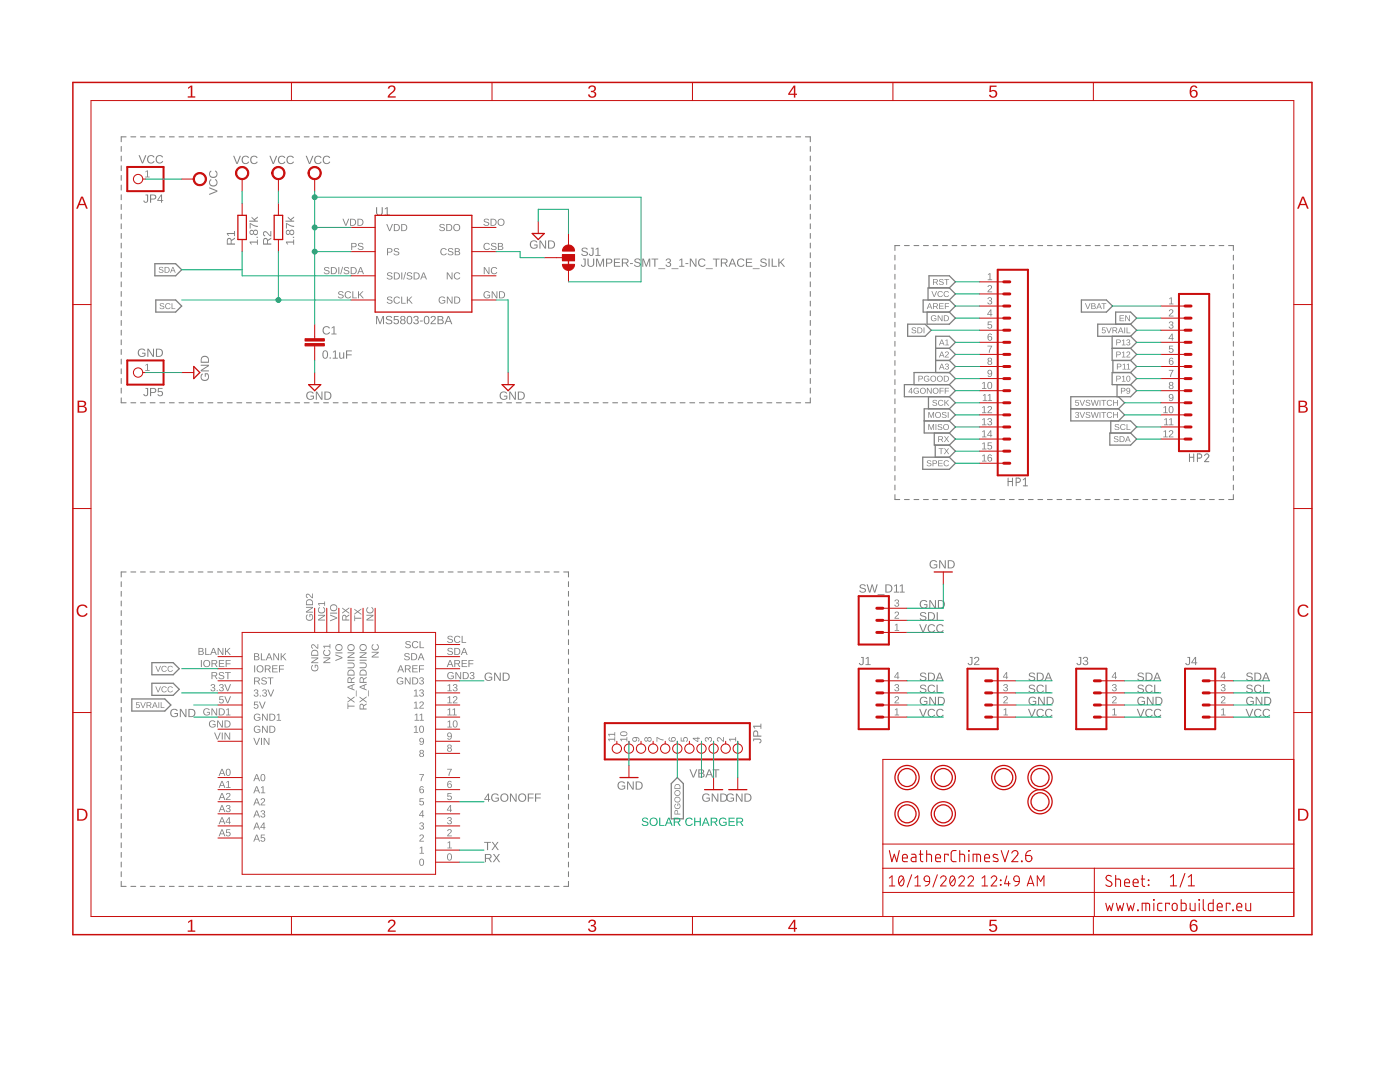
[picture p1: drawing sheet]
<svg xmlns="http://www.w3.org/2000/svg" width="279mm" height="216mm" viewBox="0 0 279 216" stroke-linecap="round" stroke-linejoin="round" font-family="sans-serif">
<g fill="none" stroke="#808080" stroke-width=".21">
<path d="M24.2 29.2v1M24.2 31.2v.9M24.2 33.1v1M24.2 35v1M24.2 36.9v1M24.2 38.9v1M25.2 27.3h-1v1M26.1 27.3h1M28 27.3h1M30 27.3h.9M31.9 27.3h1M33.8 27.3h1"/>
<path d="M35.7 27.3h1M37.7 27.3h.9M39.6 27.3h1M41.5 27.3h1M43.4 27.3h1M45.4 27.3h.9M47.3 27.3h.9M49.2 27.3h1M51.1 27.3h1M53 27.3h1M55 27.3h.9M56.9 27.3h1"/>
<path d="M58.8 27.3h1M60.7 27.3h1M62.7 27.3h.9M64.6 27.3h1M66.5 27.3h1M68.4 27.3h1M70.4 27.3h.9M72.3 27.3h1M74.2 27.3h1M76.1 27.3h1M78 27.3h1M80 27.3h.9"/>
<path d="M81.9 27.3h1M83.8 27.3h1M85.7 27.3h1M87.7 27.3h.9M89.6 27.3h1M91.5 27.3h1M93.4 27.3h1M95.4 27.3h.9M97.3 27.3h1M99.2 27.3h1M101.1 27.3h1M103 27.3h1"/>
<path d="M105 27.3h.9M106.9 27.3h1M108.8 27.3h1M110.7 27.3h1M112.7 27.3h.9M114.6 27.3h.9M116.5 27.3h1M118.4 27.3h1M120.4 27.3h.9M122.3 27.3h1M124.2 27.3h1M126.1 27.3h1"/>
<path d="M128 27.3h1M130 27.3h.9M131.9 27.3h1M133.8 27.3h1M135.7 27.3h1M137.7 27.3h.9M139.6 27.3h1M141.5 27.3h1M143.4 27.3h1M145.4 27.3h.9M147.3 27.3h1M149.2 27.3h1"/>
<path d="M151.1 27.3h1M153.1 27.3h.9M155 27.3h.9M156.9 27.3h1M158.8 27.3h1M160.7 27.3h1v1M161.7 29.2v1M161.7 31.2v.9M161.7 33.1v1M161.7 35v1M161.7 36.9v1M161.7 38.9v1"/>
<path d="M24.2 40.8v1M24.2 42.7v1M24.2 44.7v.9M24.2 46.6v1M24.2 48.5v1M24.2 50.4v1M24.2 52.4v1M24.2 54.3v1M24.2 56.2v1M24.2 58.2v.9M161.7 40.8v1M161.7 42.7v1"/>
<path d="M161.7 44.7v.9M161.7 46.6v1M161.7 48.5v1M161.7 50.4v1M161.7 52.4v1M161.7 54.3v1M161.7 56.2v1M161.7 58.2v.9M178.6 50.9v1M178.6 52.8v1M178.6 54.7v1M178.6 56.6v1"/>
<path d="M178.6 58.6v.9M179.6 49h-1v1M180.5 49h1M182.4 49h1M184.3 49h1M186.2 49h1M188.1 49h1M190 49h1M191.9 49h1M193.8 49h1M195.7 49h1M197.6 49h1"/>
<path d="M199.5 49h1M201.4 49h1M203.3 49h1M205.2 49h1M207.1 49h1M209 49h1M210.9 49h1M212.9 49h.9M214.8 49h.9M216.7 49h.9M218.6 49h.9M220.5 49h.9"/>
<path d="M222.4 49h.9M224.3 49h.9M226.2 49h.9M228.1 49h.9M230 49h.9M231.9 49h.9M233.8 49h.9M235.7 49h.9M237.6 49h.9M239.5 49h1M241.4 49h.9M243.3 49h.9"/>
<path d="M245.2 49h.9v1M246.1 50.9v1M246.1 52.8v1M246.1 54.7v1M246.1 56.6v1M246.1 58.6v.9M24.2 60.1v1M24.2 62v1M24.2 63.9v1M24.2 65.9v1M24.2 67.8v1M24.2 69.7v1"/>
<path d="M24.2 71.7v.9M24.2 73.6v1M24.2 75.5v1M24.2 77.4v1M24.2 79.4v1h1M161.7 60.1v1M161.7 62v1M161.7 63.9v1M161.7 65.9v1M161.7 67.8v1M161.7 69.7v1M161.7 71.7v.9"/>
<path d="M161.7 73.6v1M161.7 75.5v1M161.7 77.4v1M161.7 79.4v1h-1M178.6 60.5v.9M178.6 62.4v1M178.6 64.3v1M178.6 66.2v1M178.6 68.1v1M178.6 70v1M178.6 71.9v1M178.6 73.9v.9"/>
<path d="M178.6 75.8v.9M178.6 77.7v.9M178.6 79.6v1M246.1 60.5v.9M246.1 62.4v1M246.1 64.3v1M246.1 66.2v1M246.1 68.1v1M246.1 70v1M246.1 71.9v1M246.1 73.9v.9M246.1 75.8v.9"/>
<path d="M246.1 77.7v.9M246.1 79.6v1M26.1 80.4h1M28 80.4h1M30 80.4h.9M31.9 80.4h1M33.8 80.4h1M35.7 80.4h1M37.7 80.4h.9M39.6 80.4h1M41.5 80.4h1M43.4 80.4h1"/>
<path d="M45.4 80.4h.9M47.3 80.4h.9M49.2 80.4h1M51.1 80.4h1M53 80.4h1M55 80.4h.9M56.9 80.4h1M58.8 80.4h1M60.7 80.4h1M62.7 80.4h.9M64.6 80.4h1M66.5 80.4h1"/>
<path d="M68.4 80.4h1M70.4 80.4h.9M72.3 80.4h1M74.2 80.4h1M76.1 80.4h1M78 80.4h1M80 80.4h.9M81.9 80.4h1M83.8 80.4h1M85.7 80.4h1M87.7 80.4h.9M89.6 80.4h1"/>
<path d="M91.5 80.4h1M93.4 80.4h1M95.4 80.4h.9M97.3 80.4h1M99.2 80.4h1M101.1 80.4h1M103 80.4h1M105 80.4h.9M106.9 80.4h1M108.8 80.4h1M110.7 80.4h1M112.7 80.4h.9"/>
<path d="M114.6 80.4h.9M116.5 80.4h1M118.4 80.4h1M120.4 80.4h.9M122.3 80.4h1M124.2 80.4h1M126.1 80.4h1M128 80.4h1M130 80.4h.9M131.9 80.4h1M133.8 80.4h1M135.7 80.4h1"/>
<path d="M137.7 80.4h.9M139.6 80.4h1M141.5 80.4h1M143.4 80.4h1M145.4 80.4h.9M147.3 80.4h1M149.2 80.4h1M151.1 80.4h1M153.1 80.4h.9M155 80.4h.9M156.9 80.4h1M158.8 80.4h1"/>
<path d="M178.6 81.5v1M178.6 83.4v1M178.6 85.3v1M178.6 87.2v1M178.6 89.2v.9M178.6 91.1v.9M178.6 93v.9M178.6 94.9v.9M178.6 96.8v.9M178.6 98.7v1h1M180.5 99.7h1M182.4 99.7h1"/>
<path d="M184.3 99.7h1M186.2 99.7h1M188.1 99.7h1M190 99.7h1M191.9 99.7h1M193.8 99.7h1M195.7 99.7h1M197.6 99.7h1M199.5 99.7h1M201.4 99.7h1M203.3 99.7h1M205.2 99.7h1"/>
<path d="M207.1 99.7h1M209 99.7h1M210.9 99.7h1M212.9 99.7h.9M214.8 99.7h.9M216.7 99.7h.9M218.6 99.7h.9M220.5 99.7h.9M222.4 99.7h.9M224.3 99.7h.9M226.2 99.7h.9M228.1 99.7h.9"/>
<path d="M230 99.7h.9M231.9 99.7h.9M233.8 99.7h.9M235.7 99.7h.9M237.6 99.7h.9M239.5 99.7h1M241.4 99.7h.9M243.3 99.7h.9M246.1 81.5v1M246.1 83.4v1M246.1 85.3v1M246.1 87.2v1"/>
<path d="M246.1 89.2v.9M246.1 91.1v.9M246.1 93v.9M246.1 94.9v.9M246.1 96.8v.9M246.1 98.7v1h-.9M24.2 116.1v1M24.2 118v1M24.2 119.9v1M25.2 114.1h-1v1M26.1 114.1h1M28 114.1h1"/>
<path d="M30 114.1h.9M31.9 114.1h1M33.8 114.1h1M35.7 114.1h1M37.6 114.1h1M39.6 114.1h.9M41.5 114.1h.9M43.4 114.1h1M45.3 114.1h1M47.2 114.1h1M49.1 114.1h1M51.1 114.1h.9"/>
<path d="M53 114.1h1M54.9 114.1h1M56.8 114.1h1M58.7 114.1h1M60.7 114.1h.9M62.6 114.1h1M64.5 114.1h1M66.4 114.1h1M68.3 114.1h1M70.3 114.1h.9M72.2 114.1h1M74.1 114.1h1"/>
<path d="M76 114.1h1M77.9 114.1h1M79.9 114.1h.9M81.8 114.1h.9M83.7 114.1h1M85.6 114.1h1M87.5 114.1h1M89.5 114.1h.9M91.4 114.1h1M93.3 114.1h1M95.2 114.1h1M97.1 114.1h1"/>
<path d="M99.1 114.1h.9M101 114.1h.9M102.9 114.1h1M104.8 114.1h1M106.7 114.1h1M108.6 114.1h1M110.6 114.1h.9M112.5 114.1h1v1M113.5 116.1v1M113.5 118v1M113.5 119.9v1M24.2 121.9v.9"/>
<path d="M24.2 123.8v1M24.2 125.7v1M24.2 127.6v1M24.2 129.6v1M24.2 131.5v1M24.2 133.4v1M24.2 135.4v.9M24.2 137.3v1M24.2 139.2v1M113.5 121.9v.9M113.5 123.8v1M113.5 125.7v1"/>
<path d="M113.5 127.6v1M113.5 129.6v1M113.5 131.5v1M113.5 133.4v1M113.5 135.4v.9M113.5 137.3v1M113.5 139.2v1M24.2 141.2v.9M24.2 143.1v1M24.2 145v1M24.2 146.9v1M24.2 148.9v.9"/>
<path d="M24.2 150.8v1M24.2 152.7v1M24.2 154.7v.9M24.2 156.6v1M24.2 158.5v1M113.5 141.2v.9M113.5 143.1v1M113.5 145v1M113.5 146.9v1M113.5 148.9v.9M113.5 150.8v1M113.5 152.7v1"/>
<path d="M113.5 154.7v.9M113.5 156.6v1M113.5 158.5v1M24.2 160.4v1M24.2 162.4v.9M24.2 164.3v1M24.2 166.2v1M24.2 168.2v.9M24.2 170.1v1M24.2 172v1M24.2 173.9v1M24.2 175.9v1h1"/>
<path d="M26.1 176.9h1M28 176.9h1M30 176.9h.9M31.9 176.9h1M33.8 176.9h1M35.7 176.9h1M37.6 176.9h1M39.6 176.9h.9M41.5 176.9h.9M43.4 176.9h1M45.3 176.9h1M47.2 176.9h1"/>
<path d="M49.1 176.9h1M51.1 176.9h.9M53 176.9h1M54.9 176.9h1M56.8 176.9h1M58.7 176.9h1M60.7 176.9h.9M62.6 176.9h1M64.5 176.9h1M66.4 176.9h1M68.3 176.9h1M70.3 176.9h.9"/>
<path d="M72.2 176.9h1M74.1 176.9h1M76 176.9h1M77.9 176.9h1M79.9 176.9h.9M81.8 176.9h.9M83.7 176.9h1M85.6 176.9h1M87.5 176.9h1M89.5 176.9h.9M91.4 176.9h1M93.3 176.9h1"/>
<path d="M95.2 176.9h1M97.1 176.9h1M99.1 176.9h.9M101 176.9h.9M102.9 176.9h1M104.8 176.9h1M106.7 176.9h1M108.6 176.9h1M110.6 176.9h.9M113.5 160.4v1M113.5 162.4v.9M113.5 164.3v1"/>
<path d="M113.5 166.2v1M113.5 168.2v.9M113.5 170.1v1M113.5 172v1M113.5 173.9v1M113.5 175.9v1h-1"/>
</g>
<g fill="#808080">
<path d="M178.6 124.7l.5-.2v1.2h.3v.2h-.8v-.2h.3v-1.1l-.3 .3z"/>
<path d="M178.7 122.1a.48 .48 0 0 1 .7 .2 .48 .48 0 0 1-.4 .7l-.3 .3h.7v.2h-.9l.5-.7a.29 .29 0 0 0 .2-.5 .29 .29 0 0 0-.5 .1h-.2z"/>
<path d="M178.7 119.7a.41 .41 0 0 1 .6 0 .41 .41 0 0 1-.2 .6 .37 .37 0 0 1 .3 .5 .37 .37 0 0 1-.4 .3l-.5-.3v-.1h.2a.28 .28 0 0 0 .4 .2 .28 .28 0 0 0 .1-.4l-.4-.1v-.2a.27 .27 0 0 0 .4-.1 .27 .27 0 0 0-.2-.3 .27 .27 0 0 0-.3 .2h-.2z"/>
<path d="M178.6 141.6l.5-.2v1.2h.3v.1h-.8v-.1h.3v-1.1l-.3 .2z"/>
<path d="M178.7 139a.48 .48 0 0 1 .7 .2 .48 .48 0 0 1-.4 .7l-.3 .3h.7v.1h-.9l.5-.6a.29 .29 0 0 0 .2-.5 .29 .29 0 0 0-.5 .1h-.2z"/>
<path d="M178.7 136.6a.41 .41 0 0 1 .6 0 .41 .41 0 0 1-.2 .6 .37 .37 0 0 1 .3 .5 .37 .37 0 0 1-.4 .2l-.5-.2v-.1l.2-.1a.28 .28 0 0 0 .4 .3 .28 .28 0 0 0 .1-.4l-.4-.1v-.2a.27 .27 0 0 0 .4-.1 .27 .27 0 0 0-.2-.4 .27 .27 0 0 0-.3 .3h-.2z"/>
<path d="M200.3 141.6l.5-.2v1.2h.4v.1h-.9v-.1h.3v-1.1l-.3 .2z"/>
<path d="M200.4 139a.48 .48 0 0 1 .7 .2 .48 .48 0 0 1-.4 .7l-.3 .3h.7v.1h-.9l.5-.6a.29 .29 0 0 0 .2-.5 .29 .29 0 0 0-.5 .1h-.2z"/>
<path d="M200.4 136.6a.41 .41 0 0 1 .6 0 .41 .41 0 0 1-.2 .6 .37 .37 0 0 1 .4 .5 .37 .37 0 0 1-.5 .2l-.5-.2v-.1l.2-.1a.28 .28 0 0 0 .4 .3 .28 .28 0 0 0 .1-.4l-.4-.1v-.2a.27 .27 0 0 0 .4-.1 .27 .27 0 0 0-.2-.4 .27 .27 0 0 0-.3 .3h-.2z"/>
<path d="M222 141.6l.5-.2v1.2h.4v.1h-.9v-.1h.3v-1.1l-.3 .2z"/>
<path d="M222.1 139a.48 .48 0 0 1 .7 .2 .48 .48 0 0 1-.4 .7l-.3 .3h.8v.1h-1l.5-.6a.29 .29 0 0 0 .2-.5 .29 .29 0 0 0-.5 .1h-.2z"/>
<path d="M222.1 136.6a.41 .41 0 0 1 .6 0 .41 .41 0 0 1-.2 .6 .37 .37 0 0 1 .4 .5 .37 .37 0 0 1-.5 .2l-.4-.2-.1-.1 .2-.1a.28 .28 0 0 0 .4 .3 .28 .28 0 0 0 .1-.4l-.4-.1v-.2a.27 .27 0 0 0 .4-.1 .27 .27 0 0 0-.2-.4 .27 .27 0 0 0-.3 .3h-.2z"/>
<path d="M83.7 154.5h.9l-.5 1.4h-.2l.1-.4 .4-.9h-.7z"/>
<path d="M89.2 153.4h1l-.5 1.4h-.2l.1-.4 .4-.8h-.8z"/>
<path d="M83.8 159.3h.7v.1h-.6v.5a.48 .48 0 0 1 .7 .2 .48 .48 0 0 1-.3 .7 .48 .48 0 0 1-.6-.4l.4 .2a.32 .32 0 0 0 .3-.5 .32 .32 0 0 0-.5-.1h-.2z"/>
<path d="M89.3 158.2h.8v.2h-.6l-.1 .4a.48 .48 0 0 1 .7 .2 .48 .48 0 0 1-.3 .7 .48 .48 0 0 1-.6-.4l.5 .2a.32 .32 0 0 0 .3-.5 .32 .32 0 0 0-.6 0h-.1z"/>
<path d="M83.8 164.2a.41 .41 0 0 1 .7 0 .41 .41 0 0 1-.2 .6 .37 .37 0 0 1 .3 .4 .37 .37 0 0 1-.5 .3l-.4-.2v-.1l.1-.1a.28 .28 0 0 0 .4 .3 .28 .28 0 0 0 .2-.5h-.4v-.2a.27 .27 0 0 0 .4-.1 .27 .27 0 0 0-.2-.4 .27 .27 0 0 0-.3 .3h-.2z"/>
<path d="M89.4 163.1a.41 .41 0 0 1 .6 0 .41 .41 0 0 1-.1 .6 .37 .37 0 0 1 .3 .5 .37 .37 0 0 1-.5 .3l-.4-.2-.1-.2h.2a.28 .28 0 0 0 .4 .2 .28 .28 0 0 0 .1-.4l-.3-.1v-.1a.27 .27 0 0 0 .3-.2 .27 .27 0 0 0-.1-.3 .27 .27 0 0 0-.4 .2h-.2z"/>
<path d="M83.8 166.6a.48 .48 0 0 1 .8 .2 .48 .48 0 0 1-.4 .7l-.3 .3h.7v.1h-.9l.5-.7a.29 .29 0 0 0 .2-.4 .29 .29 0 0 0-.5 .1h-.2z"/>
<path d="M89.4 165.6a.48 .48 0 0 1 .7 .2 .48 .48 0 0 1-.4 .6l-.3 .3h.8v.2h-1l.6-.7a.29 .29 0 0 0 .1-.5 .29 .29 0 0 0-.5 .1h-.1z"/>
<path d="M83.8 169.2l.5-.3v1.3h.3v.1h-.9v-.1h.4v-1.1l-.3 .2z"/>
<path d="M89.3 168.1l.5-.2v1.2h.4v.2h-.9v-.2h.4v-1l-.4 .2z"/>
<path d="M243.7 141.6l.5-.2v1.2h.4v.1h-.9v-.1h.4v-1.1l-.4 .2z"/>
<path d="M243.8 139a.48 .48 0 0 1 .7 .2 .48 .48 0 0 1-.4 .7l-.3 .3h.8v.1h-1l.6-.6a.29 .29 0 0 0 .1-.5 .29 .29 0 0 0-.5 .1h-.1z"/>
<path d="M243.8 136.6a.41 .41 0 0 1 .6 0 .41 .41 0 0 1-.1 .6 .37 .37 0 0 1 .3 .5 .37 .37 0 0 1-.5 .2l-.4-.2-.1-.1 .2-.1a.28 .28 0 0 0 .4 .3 .28 .28 0 0 0 .1-.4l-.3-.1v-.2a.27 .27 0 0 0 .4-.1 .27 .27 0 0 0-.2-.4 .27 .27 0 0 0-.4 .3h-.2z"/>
<path d="M145.5 147.4h1.2v-.3h.2v.8h-.2v-.3h-1l.2 .3h-.2z"/>
<path d="M143.2 147.2a.74 .74 0 0 1 1 .5l.1 .1v-.7h.2v.9l-.7-.5a.29 .29 0 0 0-.5-.2 .29 .29 0 0 0 .2 .5l-.1 .2-.3-.3z"/>
<path d="M140.8 147.2l.3-.1 .3 .3a.38 .38 0 0 1 .4-.3 .38 .38 0 0 1 .3 .4l-.2 .5h-.2v-.2a.28 .28 0 0 0 .2-.3 .28 .28 0 0 0-.4-.2l-.1 .4h-.1a.27 .27 0 0 0-.1-.4 .27 .27 0 0 0-.4 .2 .27 .27 0 0 0 .2 .3v.2l-.3-.3z"/>
<path d="M135.9 147.1h.1v.7h.4a.48 .48 0 0 1 .3-.7 .48 .48 0 0 1 .6 .3 .48 .48 0 0 1-.4 .6l.2-.4a.32 .32 0 0 0-.4-.3 .32 .32 0 0 0-.1 .5v.2l-.7-.1z"/>
<path d="M131 147.1l1.4 .5v.1l-.5-.1-.7-.4v.8h-.2z"/>
<path d="M197.2 54.7l.5-.2v1.3h.3v.1h-.9v-.1h.4v-1.1l-.3 .2z"/>
<path d="M197.2 57a.48 .48 0 0 1 .8 .2 .48 .48 0 0 1-.5 .7l-.2 .3h.7v.1h-.9l.5-.7a.29 .29 0 0 0 .2-.4 .29 .29 0 0 0-.5 .1h-.2z"/>
<path d="M197.2 59.4a.41 .41 0 0 1 .7 0 .41 .41 0 0 1-.2 .6 .37 .37 0 0 1 .3 .5 .37 .37 0 0 1-.5 .2l-.4-.2-.1-.1h.2a.28 .28 0 0 0 .4 .2 .28 .28 0 0 0 .1-.4l-.3-.1v-.2a.27 .27 0 0 0 .4-.1 .27 .27 0 0 0-.2-.4 .27 .27 0 0 0-.3 .3h-.2z"/>
<path d="M197.1 64.2h.8v.1h-.6v.5a.48 .48 0 0 1 .7 .2 .48 .48 0 0 1-.3 .6 .48 .48 0 0 1-.6-.4l.4 .2a.32 .32 0 0 0 .3-.4 .32 .32 0 0 0-.5-.1h-.2z"/>
<path d="M197.1 69h.9l-.5 1.4h-.2l.1-.4 .4-.9h-.7z"/>
<path d="M123.4 156.1a.85 .85 0 0 1 1.3 .2l-.2 .1a.65 .65 0 0 0-.9-.1 .65 .65 0 0 0 0 .9 .65 .65 0 0 0 .9 .1l.1-.4h-.5v-.2h.7v.6a.89 .89 0 0 1-1.3 .1 .89 .89 0 0 1-.1-1.3zM125.2 155.9h.2l.9 1.4v-1.4h.2v1.7h-.3l-.9-1.4v1.4h-.1zM126.9 155.9h.5a.82 .82 0 0 1 .9 .8 .82 .82 0 0 1-.8 .9h-.6zM127.1 156.1v1.3a.69 .69 0 0 0 .9-.7 .69 .69 0 0 0-.9-.6z"/>
<path d="M145.2 158.5a.85 .85 0 0 1 1.3 .2l-.3 .1a.65 .65 0 0 0-.9-.1 .65 .65 0 0 0 0 .9 .65 .65 0 0 0 .9 .1l.1-.4h-.5v-.1h.7v.5a.89 .89 0 0 1-1.3 .1 .89 .89 0 0 1 0-1.3zM146.9 158.3h.2l.9 1.4v-1.4h.2v1.7h-.3l-.9-1.4 .1 1.4h-.2zM148.6 158.3h.5a.82 .82 0 0 1 .9 .8 .82 .82 0 0 1-.8 .9h-.6zM148.8 158.5v1.3a.69 .69 0 0 0 1-.6 .69 .69 0 0 0-1-.7z"/>
<path d="M140.3 158.5a.85 .85 0 0 1 1.3 .2l-.2 .1a.65 .65 0 0 0-.9-.1 .65 .65 0 0 0 0 .9 .65 .65 0 0 0 .9 .1l.1-.4h-.5v-.1h.7v.5a.89 .89 0 0 1-1.3 .1 .89 .89 0 0 1-.1-1.3zM142 158.3h.3l.9 1.4v-1.4h.2v1.7h-.3l-.9-1.4v1.4h-.2zM143.7 158.3h.6a.82 .82 0 0 1 .9 .8 .82 .82 0 0 1-.8 .9h-.7zM144 158.5v1.3a.69 .69 0 0 0 .9-.6 .69 .69 0 0 0-.9-.7z"/>
<path d="M185.7 112a.85 .85 0 0 1 1.3 .1l-.2 .1a.65 .65 0 0 0-.9 0 .65 .65 0 0 0 0 .9 .65 .65 0 0 0 .9 .1l.1-.4h-.5v-.2h.7v.6a.89 .89 0 0 1-1.3 .1 .89 .89 0 0 1-.1-1.3zM187.4 111.8h.3l.9 1.4v-1.4h.2v1.6h-.3l-.9-1.4v1.4h-.2zM189.1 111.8h.6a.82 .82 0 0 1 .8 .8 .82 .82 0 0 1-.7 .8h-.7zM189.4 112v1.2a.69 .69 0 0 0 .9-.6 .69 .69 0 0 0-.9-.6z"/>
<path d="M75.1 63.1h.2l.6 1.3 .5-1.3h.2v1.6h-.2l.1-1.4-.6 1.4h-.1l-.6-1.4 .1 1.4h-.2zM77.2 63.1h.7l.4 .3h-.2a.38 .38 0 0 0-.5-.2 .38 .38 0 0 0-.3 .4l.2 .1a.54 .54 0 0 1 .7 .3 .54 .54 0 0 1-.2 .7h-.2a.71 .71 0 0 1-.9-.4h.3a.44 .44 0 0 0 .5 .3 .44 .44 0 0 0 .3-.5l-.4-.2a.46 .46 0 0 1-.5-.2 .46 .46 0 0 1 .1-.6zM78.6 63.1h.9v.1h-.7v.5a.56 .56 0 0 1 .8 .3 .56 .56 0 0 1-.4 .8 .56 .56 0 0 1-.7-.5h.2a.36 .36 0 0 0 .6 .2 .36 .36 0 0 0 0-.6 .36 .36 0 0 0-.5 0h-.2zM80 63.1a.48 .48 0 0 1 .7 0 .48 .48 0 0 1 0 .7h-.1a.47 .47 0 0 1 .2 .7 .47 .47 0 0 1-.8 0 .47 .47 0 0 1 .2-.7l-.3-.2zM80.1 63.5a.3 .3 0 0 0 .6 0 .3 .3 0 0 0-.6 0zM80.1 64.2a.34 .34 0 0 0 .6 0 .34 .34 0 0 0-.6 0zM81.4 63.1a.61 .61 0 0 1 .7 .1 .61 .61 0 0 1 .2 .7 .61 .61 0 0 1-.6 .8 .61 .61 0 0 1-.6-.8zM81.6 63.2a.92 .92 0 0 0 .1 1.3 .81 .81 0 0 0 0-1.3zM82.7 63.1a.48 .48 0 0 1 .7 0 .48 .48 0 0 1-.1 .7h-.1a.48 .48 0 0 1 .3 .7 .48 .48 0 0 1-.7 .2l-.3-.4 .2-.1a.33 .33 0 0 0 .4 .3 .33 .33 0 0 0 .2-.5l-.4-.1v-.1a.32 .32 0 0 0 .4-.2 .32 .32 0 0 0-.2-.4 .32 .32 0 0 0-.4 .3h-.2zM83.8 64h.6v.1h-.6zM84.8 63.1a.61 .61 0 0 1 .7 .1 .61 .61 0 0 1 .2 .7 .61 .61 0 0 1-.6 .8 .61 .61 0 0 1-.5-.8zM85 63.2a.92 .92 0 0 0 .1 1.3 .81 .81 0 0 0 0-1.3zM86.1 63.1a.52 .52 0 0 1 .8 .1 .52 .52 0 0 1-.2 .8l-.6 .5h.9v.2h-1.1l.1-.3 .4-.4a.35 .35 0 0 0 .4-.5 .35 .35 0 0 0-.6-.1l-.3 .1zM87.3 63.1h.9l.2 .1 .1 .4-.3 .2a.45 .45 0 0 1 .4 .6 .45 .45 0 0 1-.6 .3h-.7zM87.5 63.2v.5l.7-.1v-.3zM87.5 63.9v.6h.6l.2-.2-.1-.3zM89.4 63.1h.2l.7 1.6h-.3l-.1-.5h-.8l-.2 .5h-.2zM89.5 63.2l-.3 .8h.6z"/>
<path d="M27.7 69.8a.85 .85 0 0 1 1.3 .1l-.2 .1a.65 .65 0 0 0-.9 0 .65 .65 0 0 0-.1 .9 .65 .65 0 0 0 .9 0l.1-.3h-.5v-.2h.7v.6a.89 .89 0 0 1-1.2 0 .89 .89 0 0 1-.1-1.2zM29.4 69.6h.3l.8 1.4v-1.4h.2v1.6h-.2l-.9-1.4v1.4h-.2zM31.1 69.6h.6a.82 .82 0 0 1 .8 .8 .82 .82 0 0 1-.8 .8h-.6zM31.3 69.8v1.2a.69 .69 0 0 0 1-.6 .69 .69 0 0 0-1-.6z"/>
<path d="M40.2 74.6l.2-.1 .1 .2a.65 .65 0 0 0 0 .9 .65 .65 0 0 0 .9 .1 .65 .65 0 0 0 0-.9l-.3-.1v.5h-.2v-.7h.5a.86 .86 0 0 1 .2 1.2 .86 .86 0 0 1-1.2 .1 .86 .86 0 0 1-.2-1.2zM40.1 72.8h1.6v.2l-1.4 .9h1.4v.2h-1.6v-.3l1.4-.8h-1.4zM40.3 71.2a.84 .84 0 0 1 .9-.2 .84 .84 0 0 1 .5 .8v.6h-1.6v-.8zM40.4 71.4l-.2 .8h1.3a.7 .7 0 0 0-.2-.9 .7 .7 0 0 0-.9 .1z"/>
<path d="M41.8 37.4l1.6 .6v.2l-1.6 .7v-.2l1.4-.6-1.4-.5zM42 35.8l.1-.1 .1 .2a.6 .6 0 0 0 0 .9 .6 .6 0 0 0 .8 0 .6 .6 0 0 0-.1-.9l.1-.2a.83 .83 0 0 1 .2 1.2 .83 .83 0 0 1-1.2 .2 .83 .83 0 0 1 0-1.3zM42 34.1l.1-.1 .1 .2a.6 .6 0 0 0 0 .9 .6 .6 0 0 0 .8 0 .6 .6 0 0 0-.1-.9l.1-.2a.83 .83 0 0 1 .2 1.2 .83 .83 0 0 1-1.2 .1 .83 .83 0 0 1 0-1.2z"/>
<path d="M61 31.1h.2l.6 1.4 .5-1.4h.3l-.7 1.6h-.2zM62.9 31.3a.81 .81 0 0 1 1.3 .2h-.2a.6 .6 0 0 0-.9 0 .6 .6 0 0 0 0 .9 .6 .6 0 0 0 .9-.2l.2 .1a.84 .84 0 0 1-1.3 .3 .84 .84 0 0 1 0-1.3zM64.6 31.3a.81 .81 0 0 1 1.3 .2h-.2a.6 .6 0 0 0-.9 0 .6 .6 0 0 0 0 .9 .6 .6 0 0 0 .9-.2l.2 .1a.84 .84 0 0 1-1.2 .3 .84 .84 0 0 1-.1-1.3z"/>
<path d="M99.9 78.3a.85 .85 0 0 1 1.3 .2l-.2 .1a.65 .65 0 0 0-.9-.1 .65 .65 0 0 0 0 .9 .65 .65 0 0 0 .9 .1l.1-.4h-.5v-.2h.7v.6a.89 .89 0 0 1-1.3 .1 .89 .89 0 0 1-.1-1.3zM101.6 78.1h.3l.9 1.4v-1.4h.2v1.7h-.3l-.9-1.4v1.4h-.2zM103.3 78.1h.6a.82 .82 0 0 1 .8 .8 .82 .82 0 0 1-.7 .9h-.7zM103.6 78.3v1.3a.69 .69 0 0 0 .9-.7 .69 .69 0 0 0-.9-.6z"/>
<path d="M64.6 70a.61 .61 0 0 1 .7 .1 .61 .61 0 0 1 .2 .6 .61 .61 0 0 1-.6 .9 .61 .61 0 0 1-.6-.9zM64.7 70.1a.92 .92 0 0 0 .2 1.3 .81 .81 0 0 0 0-1.3zM65.8 71.3h.2v.3h-.2zM66.5 70.2l.5-.3v1.5h.4v.2h-1v-.2h.4v-1.3l-.3 .3zM67.7 70.3h.2v.8a.3 .3 0 0 0 .3 .3 .3 .3 0 0 0 .3-.4v-.7h.2v1.3h-.2v-.3a.42 .42 0 0 1-.5 .3 .42 .42 0 0 1-.3-.5zM69.1 69.9h1.1v.2h-.9v.6h.9v.2h-.9v.7h-.2z"/>
<path d="M49.8 48.2h1.5v-.4h.2v1h-.2v-.4h-1.3l.3 .4h-.2zM51.2 47.2h.3v.3h-.3zM49.9 46l.5-.1 .2 .2a.47 .47 0 0 1 .7-.1 .47 .47 0 0 1 0 .7 .47 .47 0 0 1-.7-.1 .45 .45 0 0 1-.6 .2 .45 .45 0 0 1-.2-.6zM49.9 46.4a.3 .3 0 0 0 .6 0 .3 .3 0 0 0-.6 0zM50.7 46.4a.34 .34 0 0 0 .6 0 .34 .34 0 0 0-.6 0zM49.8 44.5l1.1 .5 .6 .1v.2l-.7-.1-.8-.5v.9h-.2zM50.2 43.2l.5 .5 .8-.5v.2l-.6 .5 .1 .1h.5v.2h-1.8v-.2h1.1l-.6-.5z"/>
<path d="M57.1 48.2h1.4v-.4h.2v1h-.2v-.4h-1.2l.2 .4h-.2zM58.4 47.2h.3v.3h-.3zM57.2 46l.4-.1 .2 .2a.47 .47 0 0 1 .7-.1 .47 .47 0 0 1 .1 .7 .47 .47 0 0 1-.8-.1 .45 .45 0 0 1-.6 .2 .45 .45 0 0 1-.1-.6zM57.2 46.4a.3 .3 0 0 0 .6 0 .3 .3 0 0 0-.6 0zM57.9 46.4a.35 .35 0 0 0 .7 0 .35 .35 0 0 0-.7 0zM57.1 44.5l1 .5 .6 .1v.2l-.7-.1-.8-.5v.9h-.1zM57.4 43.2l.6 .5 .7-.5v.2l-.6 .5 .2 .1h.4v.2h-1.7v-.2h1.1l-.7-.5z"/>
<path d="M53.8 31.1h.2l.5 1.4 .6-1.4h.2l-.6 1.6h-.3zM55.7 31.3a.81 .81 0 0 1 1.2 .2h-.2a.6 .6 0 0 0-.9 0 .6 .6 0 0 0 .1 .9 .6 .6 0 0 0 .9-.2l.2 .1a.84 .84 0 0 1-1.3 .3 .84 .84 0 0 1 0-1.3zM57.4 31.3a.81 .81 0 0 1 1.3 .2h-.3a.6 .6 0 0 0-.9 0 .6 .6 0 0 0 .1 .9 .6 .6 0 0 0 .9-.2l.2 .1a.84 .84 0 0 1-1.3 .3 .84 .84 0 0 1 0-1.3z"/>
<path d="M46.5 31.1h.3l.5 1.4 .6-1.4h.2l-.7 1.6h-.2zM48.4 31.3a.81 .81 0 0 1 1.3 .2h-.2a.6 .6 0 0 0-.9 0 .6 .6 0 0 0 .1 .9 .6 .6 0 0 0 .8-.2l.2 .1a.84 .84 0 0 1-1.2 .3 .84 .84 0 0 1-.1-1.3zM50.1 31.3a.81 .81 0 0 1 1.3 .2h-.2a.6 .6 0 0 0-.9 0 .6 .6 0 0 0 .1 .9 .6 .6 0 0 0 .8-.2l.2 .1a.84 .84 0 0 1-1.2 .3 .84 .84 0 0 1-.1-1.3z"/>
<path d="M61.3 78.3a.85 .85 0 0 1 1.3 .2l-.2 .1a.65 .65 0 0 0-.9-.1 .65 .65 0 0 0 0 .9 .65 .65 0 0 0 .9 .1l.1-.4h-.5v-.2h.7v.6a.89 .89 0 0 1-1.3 .1 .89 .89 0 0 1-.1-1.3zM63 78.1h.3l.9 1.4v-1.4h.2v1.7h-.3l-.9-1.4v1.4h-.2zM64.7 78.1h.6a.82 .82 0 0 1 .8 .8 .82 .82 0 0 1-.8 .9h-.6zM65 78.3v1.3a.69 .69 0 0 0 .9-.7 .69 .69 0 0 0-.9-.6z"/>
<path d="M27.7 31h.2l.5 1.4 .6-1.4h.2l-.6 1.6h-.3zM29.6 31.2a.81 .81 0 0 1 1.2 .2h-.2a.6 .6 0 0 0-.9 0 .6 .6 0 0 0 .1 .9 .6 .6 0 0 0 .9-.2l.1 .1a.84 .84 0 0 1-1.2 .2 .84 .84 0 0 1 0-1.2zM31.3 31.2a.81 .81 0 0 1 1.2 .2h-.2a.6 .6 0 0 0-.9 0 .6 .6 0 0 0 .1 .9 .6 .6 0 0 0 .9-.2l.2 .1a.84 .84 0 0 1-1.3 .2 .84 .84 0 0 1 0-1.2z"/>
<path d="M116.4 51.6h.5v1.1a.49 .49 0 0 1-.5 .6 .49 .49 0 0 1-.5-.5h.2a.27 .27 0 0 0 .3 .3 .27 .27 0 0 0 .3-.4v-.9h-.3zM117.2 51.6h.3v1a.45 .45 0 0 0 .4 .5 .45 .45 0 0 0 .5-.5v-1h.2v1a.67 .67 0 0 1-.7 .7 .67 .67 0 0 1-.7-.7zM119 51.6h.3l.5 1.4 .5-1.4h.3v1.6h-.2v-1.4l-.6 1.4h-.1l-.5-1.4v1.4h-.2zM120.9 51.6h.7a.5 .5 0 0 1 .6 .5 .5 .5 0 0 1-.6 .5h-.4v.6h-.3zM121.2 51.8v.6h.6a.33 .33 0 0 0 0-.6zM122.5 51.6h1.3v.2h-1.1v.5h1v.2h-1v.5h1.1v.2h-1.3zM124.1 51.6h.8a.47 .47 0 0 1 .5 .4 .47 .47 0 0 1-.4 .5l.5 .7h-.2l-.5-.6h-.5v.6h-.2zM124.3 51.8v.6h.6a.31 .31 0 0 0 .3-.3 .31 .31 0 0 0-.4-.3zM125.7 52.5h.6v.2h-.6zM126.8 51.7l.7-.1 .3 .3-.2 .1a.38 .38 0 0 0-.4-.3 .38 .38 0 0 0-.3 .5h.2a.54 .54 0 0 1 .7 .3 .54 .54 0 0 1-.2 .7h-.2a.71 .71 0 0 1-.9-.4h.2a.44 .44 0 0 0 .5 .3 .44 .44 0 0 0 .4-.5l-.4-.1a.46 .46 0 0 1-.5-.3 .46 .46 0 0 1 .1-.5zM128.2 51.6h.3l.5 1.4 .5-1.4h.3v1.6h-.2v-1.4l-.5 1.4h-.2l-.5-1.4v1.4h-.2zM130 51.6h1.4v.2h-.6v1.4h-.2v-1.4h-.6zM131.4 53.5h1.4v.2h-1.4zM133 51.7a.48 .48 0 0 1 .7-.1 .48 .48 0 0 1 0 .7l-.1 .1a.48 .48 0 0 1 .3 .7 .48 .48 0 0 1-.7 .1l-.4-.4h.2a.33 .33 0 0 0 .5 .3 .33 .33 0 0 0 .1-.5l-.4-.1v-.2a.32 .32 0 0 0 .5-.1 .32 .32 0 0 0-.3-.5 .32 .32 0 0 0-.3 .3h-.2zM134 53.5h1.4v.2h-1.4zM135.6 51.9l.6-.3v1.5h.4v.1h-1.1v-.1h.5v-1.3l-.4 .3zM136.8 52.5h.6v.2h-.6zM137.7 51.6h.2l.9 1.4v-1.4h.2v1.6h-.3l-.8-1.4v1.4h-.2zM139.5 51.8a.81 .81 0 0 1 1.3 .2h-.2a.6 .6 0 0 0-.9 0 .6 .6 0 0 0 0 .9 .6 .6 0 0 0 .9-.2l.2 .1a.84 .84 0 0 1-1.2 .3 .84 .84 0 0 1-.1-1.3zM140.9 53.5h1.3v.2h-1.3zM142.3 51.6h1.3v.2h-.5v1.4h-.3v-1.4h-.5zM143.9 51.6h.7a.47 .47 0 0 1 .6 .4 .47 .47 0 0 1-.4 .5l.5 .7h-.3l-.4-.6h-.5v.6h-.2zM144.1 51.8v.6h.5a.31 .31 0 0 0 .4-.3 .31 .31 0 0 0-.4-.3zM146 51.6h.3l.7 1.6h-.3l-.2-.4h-.7l-.2 .4h-.2zM146.2 51.8l-.3 .8h.6zM147.3 51.8a.81 .81 0 0 1 1.3 .2h-.2a.6 .6 0 0 0-.9 0 .6 .6 0 0 0 0 .9 .6 .6 0 0 0 .9-.2l.2 .1a.84 .84 0 0 1-1.3 .3 .84 .84 0 0 1 0-1.3zM148.9 51.6h1.2v.2h-1v.5h.9v.2h-.9v.5h1.1v.2h-1.3zM150.2 53.5h1.4v.2h-1.4zM151.9 51.7l.7-.1 .4 .3-.2 .1a.38 .38 0 0 0-.5-.3 .38 .38 0 0 0-.2 .5h.1a.54 .54 0 0 1 .7 .3 .54 .54 0 0 1-.2 .7h-.1a.71 .71 0 0 1-.9-.4h.2a.44 .44 0 0 0 .5 .3 .44 .44 0 0 0 .3-.5l-.4-.1a.46 .46 0 0 1-.5-.3 .46 .46 0 0 1 .1-.5zM153.4 51.6h.2v1.6h-.2zM154 51.6h.2v1.4h.9v.2h-1.1zM155.3 51.6h.2v.8l.8-.8h.3l-.7 .7 .8 .9h-.3l-.6-.8-.3 .2v.6h-.2z"/>
<path d="M106 48.2a.85 .85 0 0 1 1.3 .1l-.3 .1a.65 .65 0 0 0-.9 0 .65 .65 0 0 0 0 .9 .65 .65 0 0 0 .9 0l.1-.3h-.5v-.2h.7v.6a.89 .89 0 0 1-1.3 0 .89 .89 0 0 1 0-1.2zM107.7 48h.2l.9 1.4v-1.4h.2v1.6h-.3l-.9-1.4 .1 1.4h-.2zM109.4 48h.5a.82 .82 0 0 1 .9 .8 .82 .82 0 0 1-.8 .8h-.6zM109.6 48.2v1.2a.69 .69 0 0 0 1-.6 .69 .69 0 0 0-1-.6z"/>
<path d="M171.7 116.7l.7-.1 .4 .4h-.2a.38 .38 0 0 0-.5-.3 .38 .38 0 0 0-.2 .5l.1 .1a.54 .54 0 0 1 .7 .2 .54 .54 0 0 1-.2 .7h-.1a.71 .71 0 0 1-.9-.4h.2a.44 .44 0 0 0 .5 .3 .44 .44 0 0 0 .3-.5l-.4-.1a.46 .46 0 0 1-.5-.3 .46 .46 0 0 1 .1-.5zM173 116.6h.2l.4 1.4 .4-1.4h.2l.4 1.4 .3-1.4h.3l-.5 1.6h-.3l-.3-1.3-.4 1.3h-.3zM175.1 118.6h1.4v.1h-1.4zM176.7 116.6h.5a.82 .82 0 0 1 .9 .8 .82 .82 0 0 1-.8 .8h-.6zM176.9 116.8v1.3a.69 .69 0 0 0 1-.7 .69 .69 0 0 0-1-.6zM178.4 116.9l.6-.3v1.5h.4v.1h-1v-.1h.4v-1.3l-.4 .3zM179.6 116.9l.6-.3v1.5h.4v.1h-1.1v-.1h.4v-1.3l-.3 .3z"/>
<path d="M179.1 134.1h.2v1h.2v.1h-.2v.3h-.2v-.3h-.6zM179.1 134.3l-.5 .8h.5z"/>
<path d="M171.8 131.1h.6v1.1a.49 .49 0 0 1-.5 .5 .49 .49 0 0 1-.5-.4h.2a.27 .27 0 0 0 .3 .3 .27 .27 0 0 0 .3-.4v-.9h-.4zM172.8 131.3l.6-.2v1.4h.4v.2h-1.1v-.2h.4v-1.2l-.3 .2z"/>
<path d="M200.8 134.1h.2v1h.2v.1h-.2v.3h-.2v-.3h-.6zM200.8 134.3l-.5 .8h.5z"/>
<path d="M193.6 131.1h.5v1.1a.49 .49 0 0 1-.5 .5 .49 .49 0 0 1-.5-.4h.2a.27 .27 0 0 0 .3 .3 .27 .27 0 0 0 .3-.4v-.9h-.3zM194.6 131.2a.52 .52 0 0 1 .8 0 .52 .52 0 0 1-.3 .8l-.5 .5h.9v.2h-1.1v-.3l.5-.4a.35 .35 0 0 0 .3-.5 .35 .35 0 0 0-.6-.1l-.2 .1z"/>
<path d="M222.5 134.1h.2v1h.2v.1h-.2v.3h-.2v-.3h-.6zM222.5 134.3l-.5 .8h.5z"/>
<path d="M215.3 131.1h.5v1.1a.49 .49 0 0 1-.4 .5 .49 .49 0 0 1-.6-.4h.2a.27 .27 0 0 0 .3 .3 .27 .27 0 0 0 .3-.4v-.9h-.3zM216.3 131.2a.48 .48 0 0 1 .7-.1 .48 .48 0 0 1-.1 .7l-.1 .1a.48 .48 0 0 1 .4 .6 .48 .48 0 0 1-.8 .2l-.3-.4h.2a.33 .33 0 0 0 .4 .3 .33 .33 0 0 0 .2-.6h-.4v-.2a.32 .32 0 0 0 .4-.2 .32 .32 0 0 0-.2-.4 .32 .32 0 0 0-.4 .3h-.2z"/>
<path d="M50.7 130.4l1 .1v.3l-.3 .2 .4 .2-.1 .4-1 .1zM50.9 130.5v.4l.6-.1-.1-.2zM50.9 131.1v.5l.7-.1-.2-.4zM52.1 130.4h.2v1.2h.7v.1h-.9zM53.6 130.4h.2l.6 1.3h-.2l-.2-.4h-.6l-.2 .4h-.2zM53.7 130.5l-.3 .7h.6zM54.6 130.4h.2l.7 1.1v-1.1h.2v1.3h-.2l-.8-1.1v1.1h-.1zM56 130.4h.2v.7l.7-.7h.2l-.6 .6 .7 .7h-.3l-.5-.6-.2 .1v.5h-.2z"/>
<path d="M39.6 129.3l.9 .1 .1 .3-.3 .3 .4 .2-.2 .4-.9 .1zM39.8 129.4v.5l.6-.1-.1-.3zM39.8 130v.5l.7-.1-.2-.3zM41 129.3h.1v1.2h.8v.2h-.9zM42.5 129.3h.2l.6 1.4h-.2l-.2-.4h-.6l-.2 .4h-.2zM42.6 129.4l-.3 .7h.6zM43.4 129.3h.3l.7 1.2v-1.2h.2v1.4h-.2l-.8-1.2v1.2h-.2zM44.9 129.3h.2v.7l.7-.7h.2l-.6 .6 .7 .8h-.3l-.5-.7-.2 .2v.5h-.2z"/>
<path d="M50.7 132.8h.2v1.4h-.2zM51.1 133.5a.75 .75 0 0 1 1.5 0 .75 .75 0 0 1-1.5 0zM51.3 133.4a.55 .55 0 0 0 1.1 0 .55 .55 0 0 0-1.1 0zM52.9 132.8h.6a.41 .41 0 0 1 .5 .3 .41 .41 0 0 1-.3 .5l.4 .6h-.3l-.3-.6h-.5v.6h-.1zM53 132.9v.5h.5a.26 .26 0 0 0 .3-.2 .26 .26 0 0 0-.3-.3zM54.3 132.8h1.1v.1h-.9v.5h.8v.1h-.8v.5h.9v.2h-1.1zM55.7 132.8h1v.1h-.8v.5h.7v.2h-.7v.6h-.2z"/>
<path d="M40.1 131.7h.2v1.4h-.2zM40.5 132.4a.75 .75 0 0 1 1.5 0 .75 .75 0 0 1-1.5 0zM40.7 132.4a.55 .55 0 0 0 1.1 0 .55 .55 0 0 0-1.1 0zM42.2 131.7h.7a.41 .41 0 0 1 .5 .3 .41 .41 0 0 1-.4 .5l.4 .6h-.2l-.4-.6h-.4v.6h-.2zM42.4 131.9v.5h.5a.26 .26 0 0 0 .3-.3 .26 .26 0 0 0-.3-.2zM43.7 131.7h1v.2h-.8v.4h.8v.2h-.8v.4h.9v.2h-1.1zM45 131.7h1v.2h-.8v.5h.8v.1h-.8v.6h-.2z"/>
<path d="M50.7 135.2h.7a.41 .41 0 0 1 .5 .3 .41 .41 0 0 1-.4 .5l.4 .6h-.2l-.4-.6h-.4v.6h-.2zM50.9 135.3v.5h.5a.26 .26 0 0 0 .3-.2 .26 .26 0 0 0-.4-.3zM52.3 135.3l.6-.1 .3 .3h-.1a.32 .32 0 0 0-.4-.2 .32 .32 0 0 0-.3 .4 .67 .67 0 0 1 .8 .7l-.3 .2a.61 .61 0 0 1-.8-.4h.2a.37 .37 0 0 0 .4 .3 .37 .37 0 0 0 .3-.5l-.5-.1a.36 .36 0 0 1-.3-.3 .36 .36 0 0 1 .1-.3zM53.4 135.2h1.2v.1h-.5v1.3h-.2v-1.3h-.5z"/>
<path d="M42.2 134.1h.7a.41 .41 0 0 1 .5 .3 .41 .41 0 0 1-.4 .5l.4 .6h-.2l-.4-.6h-.4v.6h-.2zM42.4 134.3v.5h.5a.26 .26 0 0 0 .3-.3 .26 .26 0 0 0-.4-.2zM43.8 134.2l.6-.1 .3 .3h-.1a.32 .32 0 0 0-.4-.2 .32 .32 0 0 0-.3 .4 .67 .67 0 0 1 .8 .7l-.3 .2a.61 .61 0 0 1-.8-.3l.2-.1a.37 .37 0 0 0 .4 .3 .37 .37 0 0 0 .3-.4l-.5-.2a.36 .36 0 0 1-.3-.2 .36 .36 0 0 1 .1-.4zM44.9 134.1h1.2v.2h-.5v1.2h-.2v-1.2h-.5z"/>
<path d="M50.8 137.7a.41 .41 0 0 1 .6-.1 .41 .41 0 0 1-.1 .7 .37 .37 0 0 1 .3 .4 .37 .37 0 0 1-.5 .3l-.4-.2-.1-.2h.2a.28 .28 0 0 0 .4 .3 .28 .28 0 0 0 .1-.5h-.3v-.2a.27 .27 0 0 0 .3-.1 .27 .27 0 0 0-.1-.4 .27 .27 0 0 0-.4 .2h-.2zM51.9 138.8h.2v.2h-.2zM52.5 137.7a.41 .41 0 0 1 .6-.1 .41 .41 0 0 1-.2 .7 .37 .37 0 0 1 .4 .4 .37 .37 0 0 1-.5 .3l-.4-.2-.1-.2h.2a.28 .28 0 0 0 .4 .3 .28 .28 0 0 0 .1-.5h-.3v-.2a.27 .27 0 0 0 .3-.1 .27 .27 0 0 0-.1-.4 .27 .27 0 0 0-.4 .2h-.2zM53.4 137.6h.2l.4 1.2 .5-1.2h.2l-.6 1.4h-.2z"/>
<path d="M42.2 136.6a.41 .41 0 0 1 .6 0 .41 .41 0 0 1-.2 .6 .37 .37 0 0 1 .4 .5 .37 .37 0 0 1-.5 .2l-.4-.2-.1-.1 .2-.1a.28 .28 0 0 0 .4 .3 .28 .28 0 0 0 .1-.4l-.4-.1v-.2a.27 .27 0 0 0 .4-.1 .27 .27 0 0 0-.2-.4 .27 .27 0 0 0-.3 .3h-.2zM43.2 137.7h.2v.2h-.2zM43.9 136.6a.41 .41 0 0 1 .6 0 .41 .41 0 0 1-.2 .6 .37 .37 0 0 1 .4 .5 .37 .37 0 0 1-.5 .2l-.4-.2-.1-.1 .2-.1a.28 .28 0 0 0 .4 .3 .28 .28 0 0 0 .1-.4l-.4-.1v-.2a.27 .27 0 0 0 .4-.1 .27 .27 0 0 0-.2-.4 .27 .27 0 0 0-.3 .3h-.2zM44.8 136.5h.2l.4 1.3 .5-1.3h.2l-.6 1.4h-.2z"/>
<path d="M50.7 140h.8v.2h-.6l-.1 .4a.48 .48 0 0 1 .7 .2 .48 .48 0 0 1-.3 .7 .48 .48 0 0 1-.6-.4l.5 .2a.32 .32 0 0 0 .3-.5 .32 .32 0 0 0-.6 0h-.1zM51.7 140h.2l.5 1.2 .4-1.2h.2l-.6 1.4h-.1z"/>
<path d="M43.8 138.9h.8v.2h-.6l-.1 .4a.48 .48 0 0 1 .7 .2 .48 .48 0 0 1-.3 .7 .48 .48 0 0 1-.6-.4l.5 .2a.32 .32 0 0 0 .3-.4 .32 .32 0 0 0-.6-.1h-.2zM44.8 138.9h.2l.4 1.3 .5-1.3h.2l-.6 1.4h-.2z"/>
<path d="M50.8 142.6l.8-.2 .3 .3-.1 .1a.55 .55 0 0 0-.8 0 .55 .55 0 0 0 0 .8 .55 .55 0 0 0 .8-.1v-.2h-.4v-.2h.6v.5a.76 .76 0 0 1-1.1 .1 .76 .76 0 0 1-.1-1.1zM52.3 142.4h.2l.8 1.2v-1.2h.1v1.4h-.2l-.8-1.2 .1 1.2h-.2zM53.8 142.4h.4a.7 .7 0 0 1 .8 .7 .7 .7 0 0 1-.7 .7h-.5zM53.9 142.6v1.1a.59 .59 0 0 0 .9-.6 .59 .59 0 0 0-.9-.5zM55.3 142.6l.4-.2v1.3h.4v.1h-.9v-.1h.4v-1.1l-.3 .2z"/>
<path d="M40.7 141.5l.8-.2 .4 .4h-.2a.55 .55 0 0 0-.8 0 .55 .55 0 0 0 0 .8 .55 .55 0 0 0 .8 0v-.3h-.4v-.2h.6v.5a.76 .76 0 0 1-1.1 .1 .76 .76 0 0 1-.1-1.1zM42.2 141.4h.2l.8 1.1v-1.1h.1v1.3h-.2l-.7-1.1v1.1h-.2zM43.7 141.4h.4a.7 .7 0 0 1 .8 .6 .7 .7 0 0 1-.7 .7h-.5zM43.9 141.5v1.1a.59 .59 0 0 0 .8-.6 .59 .59 0 0 0-.8-.5zM45.2 141.6l.5-.2v1.2h.3v.1h-.9v-.1h.4v-1.1l-.3 .2z"/>
<path d="M50.8 145l.8-.2 .3 .3-.1 .1a.55 .55 0 0 0-.8 0 .55 .55 0 0 0 0 .8 .55 .55 0 0 0 .8-.1v-.2h-.4v-.2h.6v.5a.76 .76 0 0 1-1.1 .1 .76 .76 0 0 1-.1-1.1zM52.3 144.8h.2l.8 1.2v-1.2h.1v1.4h-.2l-.8-1.2 .1 1.2h-.2zM53.8 144.8h.4a.7 .7 0 0 1 .8 .7 .7 .7 0 0 1-.7 .7h-.5zM53.9 145v1.1a.59 .59 0 0 0 .9-.6 .59 .59 0 0 0-.9-.5z"/>
<path d="M41.9 143.9l.7-.1 .4 .3h-.2a.55 .55 0 0 0-.8 0 .55 .55 0 0 0 .1 .8 .55 .55 0 0 0 .7 0v-.3h-.4v-.1h.6v.4a.76 .76 0 0 1-1.1 .1 .76 .76 0 0 1 0-1.1zM43.3 143.8h.3l.7 1.2v-1.2h.2v1.4h-.3l-.7-1.2v1.2h-.2zM44.8 143.8h.5a.7 .7 0 0 1 .7 .6 .7 .7 0 0 1-.7 .8h-.5zM45 143.9v1.1a.59 .59 0 0 0 .8-.5 .59 .59 0 0 0-.8-.6z"/>
<path d="M50.6 147.2h.2l.4 1.3 .5-1.3h.2l-.6 1.4h-.2zM52.1 147.2h.2v1.4h-.2zM52.6 147.2h.2l.8 1.2v-1.2h.2v1.4h-.3l-.7-1.2v1.2h-.2z"/>
<path d="M42.7 146.2h.2l.5 1.2 .5-1.2h.2l-.6 1.4h-.2zM44.3 146.2h.1v1.4h-.1zM44.8 146.2h.2l.8 1.2v-1.2h.1v1.4h-.2l-.7-1.2v1.2h-.2z"/>
<path d="M51.1 154.5h.2l.6 1.4h-.2l-.2-.4h-.6l-.2 .4h-.2zM51.2 154.6l-.2 .7h.5zM52.2 154.5a.52 .52 0 0 1 .6 .1 .52 .52 0 0 1 .1 .6 .52 .52 0 0 1-.4 .7 .52 .52 0 0 1-.5-.7zM52.3 154.6a.79 .79 0 0 0 .2 1.1 .7 .7 0 0 0 0-1.1z"/>
<path d="M44.2 153.4h.2l.6 1.4h-.2l-.2-.4h-.6l-.2 .4h-.2zM44.3 153.6l-.3 .7h.6zM45.3 153.5a.52 .52 0 0 1 .6 0 .52 .52 0 0 1 .1 .6 .52 .52 0 0 1-.5 .7 .52 .52 0 0 1-.4-.7zM45.4 153.6a.79 .79 0 0 0 .1 1.1 .7 .7 0 0 0 .1-1.2z"/>
<path d="M51.1 156.9h.2l.6 1.4h-.2l-.2-.4h-.6l-.2 .4h-.2zM51.2 157l-.2 .7h.5zM52.1 157.1l.5-.2v1.2h.3v.2h-.8v-.2h.3v-1l-.3 .2z"/>
<path d="M44.2 155.8h.2l.6 1.4h-.2l-.2-.4h-.6l-.2 .4h-.2zM44.3 156l-.3 .7h.6zM45.2 156.1l.5-.3v1.3h.3v.1h-.9v-.1h.4v-1.1l-.3 .2z"/>
<path d="M51.1 159.3h.2l.6 1.4h-.2l-.2-.4h-.6l-.2 .4h-.2zM51.2 159.4l-.2 .7h.5zM52.2 159.4a.48 .48 0 0 1 .7 .2 .48 .48 0 0 1-.4 .6l-.3 .3h.7v.2h-.9l.5-.7a.29 .29 0 0 0 .2-.5 .29 .29 0 0 0-.5 .2l-.2-.1z"/>
<path d="M44.2 158.2h.2l.6 1.4h-.2l-.2-.4h-.6l-.2 .4h-.2zM44.3 158.4l-.3 .7h.6zM45.2 158.3a.48 .48 0 0 1 .8 .2 .48 .48 0 0 1-.4 .7l-.3 .3h.7v.1h-.9l.5-.7a.29 .29 0 0 0 .2-.4 .29 .29 0 0 0-.5 .1h-.2z"/>
<path d="M51.1 161.7h.2l.6 1.4h-.2l-.2-.4h-.6l-.2 .4h-.2zM51.2 161.9l-.2 .7h.5zM52.1 161.8a.41 .41 0 0 1 .7 0 .41 .41 0 0 1-.2 .6 .37 .37 0 0 1 .3 .4 .37 .37 0 0 1-.4 .3l-.5-.2v-.2h.2a.28 .28 0 0 0 .3 .3 .28 .28 0 0 0 .2-.5h-.4v-.2a.27 .27 0 0 0 .4-.1 .27 .27 0 0 0-.2-.4 .27 .27 0 0 0-.3 .3h-.2z"/>
<path d="M44.2 160.6h.2l.6 1.4h-.2l-.2-.4h-.6l-.2 .4h-.2zM44.3 160.8l-.3 .7h.6zM45.2 160.7a.41 .41 0 0 1 .7 0 .41 .41 0 0 1-.2 .6 .37 .37 0 0 1 .3 .5 .37 .37 0 0 1-.5 .3l-.4-.2v-.2h.1a.28 .28 0 0 0 .4 .2 .28 .28 0 0 0 .2-.4l-.4-.1v-.1a.27 .27 0 0 0 .4-.2 .27 .27 0 0 0-.2-.3 .27 .27 0 0 0-.3 .2h-.2z"/>
<path d="M51.1 164.1h.2l.6 1.4h-.2l-.2-.4h-.6l-.2 .4h-.2zM51.2 164.3l-.2 .7h.5zM52.6 164.1h.2v1h.2v.1h-.2v.3h-.2v-.3h-.7zM52.6 164.3l-.5 .8h.5z"/>
<path d="M44.2 163.1h.2l.6 1.4h-.2l-.2-.4h-.6l-.2 .4h-.2zM44.3 163.2l-.3 .7h.6zM45.7 163.1h.2v.9h.2v.1h-.2v.4h-.2v-.4h-.7zM45.7 163.3l-.5 .7h.5z"/>
<path d="M51.1 166.5h.2l.6 1.4h-.2l-.2-.4h-.6l-.2 .4h-.2zM51.2 166.7l-.2 .7h.5zM52.1 166.5h.8v.2h-.7v.4a.48 .48 0 0 1 .7 .2 .48 .48 0 0 1-.3 .7 .48 .48 0 0 1-.6-.4l.5 .2a.32 .32 0 0 0 .2-.5 .32 .32 0 0 0-.5 0h-.2z"/>
<path d="M44.2 165.5h.2l.6 1.4h-.2l-.2-.4h-.6l-.2 .4h-.2zM44.3 165.6l-.3 .7h.6zM45.2 165.5h.7v.1h-.6v.5a.48 .48 0 0 1 .7 .2 .48 .48 0 0 1-.3 .6 .48 .48 0 0 1-.6-.3l.4 .1a.32 .32 0 0 0 .3-.4 .32 .32 0 0 0-.5-.1h-.2z"/>
<path d="M62.3 132.8l.1-.1 .1 .2a.55 .55 0 0 0 0 .7 .55 .55 0 0 0 .8 0 .55 .55 0 0 0-.1-.8h-.2v.4h-.2v-.6h.5a.74 .74 0 0 1 .1 1.1 .74 .74 0 0 1-1 .1 .74 .74 0 0 1-.1-1zM62.1 131.2h1.4v.2l-1.2 .8h1.2v.1h-1.4v-.2l1.2-.8-1.2 .1zM62.3 129.8a.72 .72 0 0 1 .8-.1 .72 .72 0 0 1 .4 .6v.6h-1.4zM62.4 130l-.1 .7h1.1a.6 .6 0 0 0-.2-.8 .6 .6 0 0 0-.8 .1zM62.2 128.7a.74 .74 0 0 1 1 .5l.2 .1v-.8h.1v1l-.7-.6a.29 .29 0 0 0-.4-.1 .29 .29 0 0 0 .1 .5v.1l-.4-.2z"/>
<path d="M61.2 122.7l.2-.1v.2a.55 .55 0 0 0 0 .7 .55 .55 0 0 0 .8 0 .55 .55 0 0 0 0-.8h-.3v.4h-.1v-.5h.4a.74 .74 0 0 1 .2 1 .74 .74 0 0 1-1.1 .1 .74 .74 0 0 1-.1-1zM61.1 121.1h1.4v.2l-1.2 .8h1.2v.1h-1.4v-.2l1.2-.7h-1.2zM61.2 119.8a.72 .72 0 0 1 .8-.2 .72 .72 0 0 1 .5 .6v.6h-1.4zM61.4 119.9l-.2 .7h1.1a.6 .6 0 0 0-.2-.7 .6 .6 0 0 0-.7 0zM61.1 118.6a.74 .74 0 0 1 1.1 .5l.1 .1v-.8h.2v1l-.7-.5a.29 .29 0 0 0-.5-.2 .29 .29 0 0 0 .1 .5v.2l-.3-.3z"/>
<path d="M64.5 131.2h1.4v.2l-1.2 .8 1.2-.1v.2h-1.4v-.2l1.2-.8-1.2 .1zM64.7 129.7l.2-.1v.2a.51 .51 0 0 0 0 .8 .51 .51 0 0 0 .7-.1 .51 .51 0 0 0-.1-.7l.1-.2a.7 .7 0 0 1 .2 1 .7 .7 0 0 1-1.1 .2 .7 .7 0 0 1 0-1.1zM64.5 128.9h1.3v-.4h.1v.9h-.1v-.4h-1.1l.2 .4h-.1z"/>
<path d="M63.5 122.7h1.4v.2l-1.2 .8 1.2-.1v.2h-1.4v-.2l1.2-.8h-1.2zM63.7 121.2l.1-.1 .1 .2a.51 .51 0 0 0-.1 .8 .51 .51 0 0 0 .8-.1 .51 .51 0 0 0-.2-.7l.1-.2a.7 .7 0 0 1 .2 1 .7 .7 0 0 1-1 .2 .7 .7 0 0 1 0-1.1zM63.5 120.4h1.2v-.4h.2v.9h-.2v-.4h-1.1l.3 .4h-.2z"/>
<path d="M66.9 130.6l1.4 .5v.2l-1.4 .6v-.2l1.3-.5-1.3-.4zM66.9 130.2h1.4v.2h-1.4zM66.9 129.2a.75 .75 0 0 1 1.5 0 .75 .75 0 0 1-1.5 0zM67.1 129.2a.55 .55 0 0 0 1.1 0 .55 .55 0 0 0-1.1 0z"/>
<path d="M65.9 122.6l1.4 .6v.2l-1.4 .6v-.2l1.2-.5-1.2-.5zM65.9 122.2h1.4v.2h-1.4zM65.9 121.3a.72 .72 0 0 1 1.4 0 .72 .72 0 0 1-1.4 0zM66 121.3a.55 .55 0 0 0 1.1 0 .55 .55 0 0 0-1.1 0z"/>
<path d="M69.4 140.3h.1v.5h1.3v.2h-1.3v.5h-.1zM69.4 139l.6 .5 .8-.5v.2l-.7 .4 .7 .4v.2l-.8-.5-.6 .5v-.2l.5-.4-.5-.4zM71 137.8h.2v1.2h-.2zM69.4 137l1.4-.6v.2l-.5 .2v.6l.5 .2v.2l-1.4-.6zM69.5 137.1l.7 .3v-.5zM69.5 135.3l.4-.2 .2 .4 .7-.4v.2l-.6 .3v.5h.6v.2h-1.4zM69.6 135.4l-.1 .7h.5v-.7zM69.5 133.8a.72 .72 0 0 1 .8-.2 .72 .72 0 0 1 .5 .7v.5h-1.4zM69.6 133.9l-.1 .7h1.1a.6 .6 0 0 0-.2-.7 .6 .6 0 0 0-.8 0zM69.4 132.2h.8a.58 .58 0 0 1 .6 .6 .58 .58 0 0 1-.6 .5h-.8v-.1h.8a.39 .39 0 0 0 .4-.4 .39 .39 0 0 0-.4-.4h-.8zM69.4 131.7h1.4v.2h-1.4zM69.4 130.2h1.4v.2l-1.2 .7h1.2v.2h-1.4v-.2l1.2-.8h-1.2zM69.3 129.2a.75 .75 0 0 1 1.5 0 .75 .75 0 0 1-1.5 0zM69.5 129.3a.55 .55 0 0 0 1.1 0 .55 .55 0 0 0-1.1 0z"/>
<path d="M68.4 122.8l.4-.1 .3 .3 .6-.4v.2l-.6 .4v.4h.6v.2h-1.4zM68.5 122.9v.7h.5l-.1-.7zM68.3 121.2l.7 .5 .7-.5v.2l-.6 .4 .6 .5v.2l-.7-.6-.7 .5v-.2l.5-.4-.5-.3z"/>
<path d="M71.9 140.5l.4-.1 .3 .4 .6-.4v.2l-.6 .3v.5h.6v.2h-1.4zM72 140.7l-.1 .7h.5v-.7zM71.8 139l.6 .5 .8-.5v.2l-.6 .4 .6 .4v.2l-.8-.5-.6 .5v-.2l.5-.4-.5-.4zM73.4 137.8h.2v1.1h-.2zM71.8 137l1.4-.6v.2l-.4 .2v.6l.4 .2v.2l-1.4-.6zM71.9 137.1l.7 .3v-.6zM71.9 135.2l.4-.1 .3 .3 .6-.3v.2l-.6 .3v.5h.6v.2h-1.4zM72 135.4l-.1 .7h.5v-.7zM71.9 133.8a.72 .72 0 0 1 .8-.2 .72 .72 0 0 1 .5 .7v.5h-1.4zM72.1 133.9l-.2 .7h1.1a.6 .6 0 0 0-.2-.7 .6 .6 0 0 0-.7 0zM71.8 132.2h.8a.58 .58 0 0 1 .6 .5 .58 .58 0 0 1-.5 .6h-.9v-.2h.8a.39 .39 0 0 0 .4-.4 .39 .39 0 0 0-.4-.3h-.8zM71.8 131.6h1.4v.2h-1.4zM71.8 130.2h1.4v.2l-1.2 .7h1.2v.2h-1.4v-.2l1.2-.8h-1.2zM71.7 129.2a.75 .75 0 0 1 1.5 0 .75 .75 0 0 1-1.5 0zM71.9 129.2a.55 .55 0 0 0 1.1 0 .55 .55 0 0 0-1.1 0z"/>
<path d="M70.7 122.8h.2v.5h1.2v.2h-1.2v.4h-.2zM70.7 121.5l.7 .4 .7-.5v.2l-.6 .5 .6 .4v.2l-.7-.5-.7 .5v-.3l.6-.3-.6-.4z"/>
<path d="M74.2 130.1h1.4v.2l-1.2 .7h1.2v.2h-1.4v-.2l1.2-.8h-1.2zM74.4 128.6l.1-.1 .1 .2a.51 .51 0 0 0-.1 .8 .51 .51 0 0 0 .8-.1 .51 .51 0 0 0-.1-.7v-.2a.7 .7 0 0 1 .2 1 .7 .7 0 0 1-1 .1 .7 .7 0 0 1 0-1z"/>
<path d="M73.1 122.7h1.4v.2l-1.2 .8 1.2-.1v.2h-1.4v-.2l1.2-.8h-1.2zM73.3 121.2l.2-.1v.2a.51 .51 0 0 0 0 .8 .51 .51 0 0 0 .7-.1 .51 .51 0 0 0-.1-.7l.1-.2a.7 .7 0 0 1 .2 1 .7 .7 0 0 1-1.1 .2 .7 .7 0 0 1 0-1.1z"/>
<path d="M81 128l.6-.1 .4 .3-.2 .1a.32 .32 0 0 0-.4-.3 .32 .32 0 0 0-.2 .4 .67 .67 0 0 1 .8 .7l-.4 .2a.61 .61 0 0 1-.8-.3h.2a.37 .37 0 0 0 .5 .2 .37 .37 0 0 0 .3-.4l-.6-.2a.36 .36 0 0 1-.3-.2 .36 .36 0 0 1 .1-.4zM82.4 128.1l.7-.2 .4 .4h-.2a.51 .51 0 0 0-.8 0 .51 .51 0 0 0 .1 .7 .51 .51 0 0 0 .7-.1l.2 .1a.72 .72 0 0 1-1.1 .2 .72 .72 0 0 1 0-1.1zM83.7 127.9h.2v1.3h.7v.1h-.9z"/>
<path d="M89.4 127l.6-.1 .4 .3h-.2a.32 .32 0 0 0-.4-.2 .32 .32 0 0 0-.2 .4 .67 .67 0 0 1 .8 .7l-.4 .2a.61 .61 0 0 1-.8-.4h.2a.37 .37 0 0 0 .5 .3 .37 .37 0 0 0 .2-.5l-.5-.1a.36 .36 0 0 1-.3-.3 .36 .36 0 0 1 .1-.3zM90.8 127l.7-.1 .4 .3-.2 .1a.51 .51 0 0 0-.8-.1 .51 .51 0 0 0 .1 .8 .51 .51 0 0 0 .7-.2l.2 .1a.72 .72 0 0 1-1.1 .2 .72 .72 0 0 1 0-1.1zM92.1 126.9h.2v1.2h.7v.2h-.9z"/>
<path d="M80.8 130.4l.6-.1 .4 .3-.2 .1a.32 .32 0 0 0-.4-.3 .32 .32 0 0 0-.2 .4 .67 .67 0 0 1 .8 .7l-.4 .2a.61 .61 0 0 1-.8-.3h.2a.37 .37 0 0 0 .5 .3 .37 .37 0 0 0 .2-.5l-.5-.1a.36 .36 0 0 1-.3-.3 .36 .36 0 0 1 .1-.4zM82.1 130.3h.4a.7 .7 0 0 1 .8 .7 .7 .7 0 0 1-.7 .7h-.5zM82.2 130.5v1.1a.59 .59 0 0 0 .9-.6 .59 .59 0 0 0-.9-.5zM83.9 130.3h.2l.6 1.4h-.2l-.1-.4h-.7l-.1 .4h-.2zM84 130.5l-.2 .7h.5z"/>
<path d="M89.4 129.4l.6-.1 .4 .3h-.2a.32 .32 0 0 0-.4-.2 .32 .32 0 0 0-.2 .4 .67 .67 0 0 1 .8 .7l-.4 .2a.61 .61 0 0 1-.8-.3l.2-.1a.37 .37 0 0 0 .5 .3 .37 .37 0 0 0 .2-.4l-.5-.2a.36 .36 0 0 1-.3-.2 .36 .36 0 0 1 .1-.4zM90.7 129.3h.4a.7 .7 0 0 1 .8 .7 .7 .7 0 0 1-.7 .7h-.5zM90.9 129.4v1.1a.59 .59 0 0 0 .8-.5 .59 .59 0 0 0-.8-.6zM92.5 129.3h.3l.5 1.4h-.2l-.1-.4h-.7l-.1 .4h-.2zM92.6 129.4l-.2 .7h.5z"/>
<path d="M79.9 132.8h.2l.5 1.4h-.2l-.1-.5h-.7l-.1 .5h-.2zM80 132.9l-.3 .7h.5zM80.8 132.8h.7a.41 .41 0 0 1 .5 .3 .41 .41 0 0 1-.4 .5l.4 .6h-.2l-.4-.6h-.4v.6h-.2zM81 132.9v.5h.5a.26 .26 0 0 0 .3-.2 .26 .26 0 0 0-.4-.3zM82.3 132.8h1v.1h-.8v.5h.8v.1h-.8v.5h.9v.2h-1.1zM83.6 132.8h1v.1h-.8v.5h.8v.2h-.8v.6h-.2z"/>
<path d="M89.7 131.7h.2l.6 1.4h-.2l-.2-.4h-.6l-.2 .4h-.2zM89.8 131.8l-.2 .7h.5zM90.7 131.7h.6a.41 .41 0 0 1 .5 .3 .41 .41 0 0 1-.3 .5l.4 .6h-.2l-.4-.6h-.4v.6h-.2zM90.9 131.9v.5h.4a.26 .26 0 0 0 .3-.3 .26 .26 0 0 0-.3-.2zM92.1 131.7h1.1v.2h-.9v.4h.8v.2h-.8v.4h.9v.2h-1.1zM93.5 131.7h1v.2h-.8v.5h.8v.1h-.8v.6h-.2z"/>
<path d="M79.3 135.3l.8-.1 .4 .3h-.2a.55 .55 0 0 0-.8 .1 .55 .55 0 0 0 0 .7 .55 .55 0 0 0 .8 0v-.3h-.4v-.1h.6v.4a.76 .76 0 0 1-1.1 .1 .76 .76 0 0 1-.1-1.1zM80.8 135.2h.2l.8 1.2v-1.2h.1v1.4h-.2l-.7-1.2v1.2h-.2zM82.3 135.2h.4a.7 .7 0 0 1 .8 .6 .7 .7 0 0 1-.7 .8h-.5zM82.5 135.3v1.1a.59 .59 0 0 0 .8-.5 .59 .59 0 0 0-.8-.6zM83.8 135.2a.41 .41 0 0 1 .7 0 .41 .41 0 0 1-.2 .7 .37 .37 0 0 1 .3 .4 .37 .37 0 0 1-.5 .3l-.4-.2-.1-.2h.2a.28 .28 0 0 0 .4 .2 .28 .28 0 0 0 .1-.4l-.3-.1v-.1a.27 .27 0 0 0 .4-.2 .27 .27 0 0 0-.2-.3 .27 .27 0 0 0-.4 .2h-.1z"/>
<path d="M89.4 134.3l.8-.2 .3 .3-.1 .1a.55 .55 0 0 0-.8 0 .55 .55 0 0 0 0 .8 .55 .55 0 0 0 .8-.1v-.2h-.4v-.2h.6v.5a.76 .76 0 0 1-1.1 .1 .76 .76 0 0 1-.1-1.1zM90.9 134.1h.2l.8 1.2v-1.2h.1v1.4h-.2l-.8-1.2 .1 1.2h-.2zM92.4 134.1h.4a.7 .7 0 0 1 .8 .7 .7 .7 0 0 1-.7 .7h-.5zM92.5 134.3v1.1a.59 .59 0 0 0 .9-.6 .59 .59 0 0 0-.9-.5zM93.9 134.2a.41 .41 0 0 1 .7 0 .41 .41 0 0 1-.2 .6 .37 .37 0 0 1 .3 .4 .37 .37 0 0 1-.5 .3l-.4-.2-.1-.1 .2-.1a.28 .28 0 0 0 .4 .3 .28 .28 0 0 0 .1-.5h-.3v-.2a.27 .27 0 0 0 .4-.1 .27 .27 0 0 0-.2-.4 .27 .27 0 0 0-.4 .3h-.1z"/>
<path d="M82.6 137.8l.5-.2v1.2h.4v.2h-.9v-.2h.4v-1l-.4 .2zM83.8 137.7a.41 .41 0 0 1 .7-.1 .41 .41 0 0 1-.2 .7 .37 .37 0 0 1 .3 .4 .37 .37 0 0 1-.5 .3l-.4-.2-.1-.2h.2a.28 .28 0 0 0 .4 .3 .28 .28 0 0 0 .1-.5l-.3-.1v-.1a.27 .27 0 0 0 .4-.1 .27 .27 0 0 0-.2-.4 .27 .27 0 0 0-.3 .2h-.2z"/>
<path d="M89.3 136.8l.5-.3v1.3h.4v.1h-.9v-.1h.4v-1.1l-.4 .2zM90.5 136.6a.41 .41 0 0 1 .7 0 .41 .41 0 0 1-.2 .6 .37 .37 0 0 1 .3 .5 .37 .37 0 0 1-.5 .2l-.4-.2v-.1l.1-.1a.28 .28 0 0 0 .4 .3 .28 .28 0 0 0 .1-.4l-.3-.1v-.2a.27 .27 0 0 0 .4-.1 .27 .27 0 0 0-.2-.4 .27 .27 0 0 0-.3 .3h-.2z"/>
<path d="M82.6 140.2l.5-.2v1.2h.4v.2h-.9v-.2h.4v-1l-.4 .2zM83.8 140.1a.48 .48 0 0 1 .8 .2 .48 .48 0 0 1-.5 .6l-.2 .3h.7v.2h-.9l.5-.7a.29 .29 0 0 0 .2-.5 .29 .29 0 0 0-.5 .2l-.2-.1z"/>
<path d="M89.3 139.2l.5-.3v1.3h.4v.1h-.9v-.1h.4v-1.1l-.4 .2zM90.5 139a.48 .48 0 0 1 .8 .2 .48 .48 0 0 1-.4 .7l-.3 .3h.7v.1h-.9l.5-.6a.29 .29 0 0 0 .2-.5 .29 .29 0 0 0-.5 .1h-.2z"/>
<path d="M82.8 142.6l.5-.2v1.3h.3v.1h-.9v-.1h.4v-1.1l-.3 .2zM83.8 142.6l.5-.2v1.3h.3v.1h-.9v-.1h.4v-1.1l-.3 .2z"/>
<path d="M89.3 141.6l.5-.2v1.2h.4v.1h-.9v-.1h.4v-1.1l-.4 .2zM90.3 141.6l.5-.2v1.2h.4v.1h-.9v-.1h.3v-1.1l-.3 .2z"/>
<path d="M82.6 145l.5-.2v1.3h.4v.1h-.9v-.1h.4v-1.1l-.4 .2zM83.9 144.9a.52 .52 0 0 1 .6 0 .52 .52 0 0 1 .1 .6 .52 .52 0 0 1-.5 .7 .52 .52 0 0 1-.5-.7zM84 145a.79 .79 0 0 0 .1 1.1 .7 .7 0 0 0 0-1.2z"/>
<path d="M89.3 144l.5-.2v1.2h.4v.2h-.9v-.2h.4v-1.1l-.4 .3zM90.6 143.8a.52 .52 0 0 1 .6 .1 .52 .52 0 0 1 .1 .6 .52 .52 0 0 1-.5 .7 .52 .52 0 0 1-.4-.7zM90.7 143.9a.79 .79 0 0 0 .1 1.1 .7 .7 0 0 0 0-1.1z"/>
<path d="M83.8 147.3a.57 .57 0 0 1 .7 .1 .57 .57 0 0 1 .1 .7 .47 .47 0 0 1-.3 .5 .47 .47 0 0 1-.6-.2l.5 .1 .2-.5a.45 .45 0 0 1-.6 0 .45 .45 0 0 1 0-.7zM83.8 147.7a.31 .31 0 0 0 .6 0 .31 .31 0 0 0-.6 0z"/>
<path d="M89.4 146.3a.57 .57 0 0 1 .7 0 .57 .57 0 0 1 .1 .8 .47 .47 0 0 1-.4 .5 .47 .47 0 0 1-.5-.3l.5 .1 .2-.5a.45 .45 0 0 1-.7 .1 .45 .45 0 0 1 .1-.7zM89.4 146.6a.31 .31 0 0 0 .6 0 .31 .31 0 0 0-.6 0z"/>
<path d="M83.8 149.7a.41 .41 0 0 1 .7 0 .41 .41 0 0 1-.2 .6 .4 .4 0 0 1 .2 .6 .4 .4 0 0 1-.7 0 .4 .4 0 0 1 .1-.6l-.2-.2zM83.9 150a.26 .26 0 0 0 .5 0 .26 .26 0 0 0-.5 0zM83.9 150.7a.29 .29 0 0 0 .5 0 .29 .29 0 0 0-.5 0z"/>
<path d="M89.4 148.7a.41 .41 0 0 1 .6-.1 .41 .41 0 0 1-.1 .7 .4 .4 0 0 1 .1 .6 .4 .4 0 0 1-.6 0 .4 .4 0 0 1 .1-.6l-.2-.3zM89.4 148.9a.3 .3 0 0 0 .6 0 .3 .3 0 0 0-.6 0zM89.4 149.6a.3 .3 0 0 0 .6 0 .3 .3 0 0 0-.6 0z"/>
<path d="M83.9 156.9h.5l.2 .2-.6-.1-.1 .6a.47 .47 0 0 1 .7 0 .47 .47 0 0 1-.2 .7 .47 .47 0 0 1-.7-.3v-.6zM83.8 157.8a.3 .3 0 0 0 .6 0 .3 .3 0 0 0-.6 0z"/>
<path d="M89.5 155.9l.4-.1 .2 .3-.5-.1-.2 .5a.47 .47 0 0 1 .7 .1 .47 .47 0 0 1-.2 .7 .47 .47 0 0 1-.6-.4v-.6zM89.4 156.8a.3 .3 0 0 0 .6 0 .3 .3 0 0 0-.6 0z"/>
<path d="M84.3 161.7h.2v.9h.2v.2h-.2v.3h-.2v-.3h-.7zM84.3 161.9l-.5 .7h.5z"/>
<path d="M89.8 160.6h.2v1h.2v.1h-.2v.3h-.2v-.3h-.6zM89.8 160.9l-.4 .7h.4z"/>
<path d="M83.9 171.4a.52 .52 0 0 1 .6 .1 .52 .52 0 0 1 .1 .6 .52 .52 0 0 1-.5 .7 .52 .52 0 0 1-.4-.7zM84 171.5a.79 .79 0 0 0 .1 1.1 .7 .7 0 0 0 .1-1.1z"/>
<path d="M89.4 170.4a.52 .52 0 0 1 .6 0 .52 .52 0 0 1 .2 .6 .52 .52 0 0 1-.5 .7 .52 .52 0 0 1-.5-.7zM89.6 170.5a.79 .79 0 0 0 .1 1.1 .7 .7 0 0 0 0-1.2z"/>
<path d="M244.2 134.1h.2v1h.2v.1h-.2v.3h-.1v-.3h-.7zM244.3 134.3l-.5 .8h.5z"/>
<path d="M237 131.1h.5v1.1a.49 .49 0 0 1-.4 .5 .49 .49 0 0 1-.6-.4h.3a.27 .27 0 0 0 .2 .3 .27 .27 0 0 0 .3-.4v-.9h-.3zM238.5 131.1h.2v1.1h.2v.1h-.2v.4h-.2v-.4h-.8zM238.5 131.3l-.6 .9h.6z"/>
<path d="M138.3 147.2h.9v-.2h.1v.2h.4v.2h-.4v.7h-.1l-.9-.7zM138.5 147.4l.7 .5v-.5z"/>
<path d="M133.5 147.2l.2-.1-.1 .5 .5 .2a.47 .47 0 0 1 .1-.7 .47 .47 0 0 1 .7 .2 .47 .47 0 0 1-.4 .6 .71 .71 0 0 1-.7 .1 .71 .71 0 0 1-.4-.7zM134.1 147.5a.3 .3 0 0 0 .6 0 .3 .3 0 0 0-.6 0z"/>
<path d="M128.7 147.2l.4-.1 .2 .2a.42 .42 0 0 1 .6-.2 .42 .42 0 0 1 .1 .6 .37 .37 0 0 1-.4 .3 .37 .37 0 0 1-.3-.3 .41 .41 0 0 1-.7 .2 .41 .41 0 0 1 .1-.7zM128.7 147.5a.26 .26 0 0 0 .5 0 .26 .26 0 0 0-.5 0zM129.3 147.5a.3 .3 0 0 0 .6 0 .3 .3 0 0 0-.6 0z"/>
<path d="M126.4 147.2a.71 .71 0 0 1 .8-.1 .71 .71 0 0 1 .4 .7l-.3 .2 .1-.6-.5-.2a.46 .46 0 0 1 0 .7 .46 .46 0 0 1-.7 0 .46 .46 0 0 1 .2-.7zM126.4 147.6a.31 .31 0 0 0 .6 0 .31 .31 0 0 0-.6 0z"/>
<path d="M123.8 147.4h1.2v-.3h.2v.8h-.2v-.3h-1l.2 .3h-.2zM123.8 146.1a.83 .83 0 0 1 1.4 .3 .73 .73 0 0 1-.8 .5 .73 .73 0 0 1-.6-.6zM123.9 146.3a.57 .57 0 0 0 .4 .5 .57 .57 0 0 0 .6-.2 .41 .41 0 0 0-.1-.5 .41 .41 0 0 0-.5 0z"/>
<path d="M121.4 147.4h1.2v-.3h.2v.8h-.2v-.3h-1.1l.3 .3h-.2zM121.4 146.4h1.2v-.3h.2v.9h-.2v-.4h-1.1l.3 .3h-.2z"/>
<path d="M150.3 147.4h1.2a.49 .49 0 0 1 .5 .4 .49 .49 0 0 1-.5 .5v-.2a.27 .27 0 0 0 .3-.3 .27 .27 0 0 0-.3-.2h-1v.3h-.2zM150.4 145.9a.51 .51 0 0 1 .6-.1 .51 .51 0 0 1 .3 .5v.5h.6v.2h-1.6zM150.6 146l-.1 .8h.6v-.7zM150.3 144.8h1.5v-.4h.1v1h-.1v-.4h-1.3l.3 .4h-.2z"/>
<path d="M197.7 61.7h.1v1h.2v.1h-.2v.3h-.1v-.3h-.7zM197.7 61.9l-.5 .8h.5z"/>
<path d="M197.3 66.6h.5l.2 .2-.6-.1-.1 .5a.47 .47 0 0 1 .7 .1 .47 .47 0 0 1-.2 .7 .47 .47 0 0 1-.7-.3v-.6zM197.2 67.5a.3 .3 0 0 0 .6 0 .3 .3 0 0 0-.6 0z"/>
<path d="M197.2 71.5a.41 .41 0 0 1 .7-.1 .41 .41 0 0 1-.2 .7 .4 .4 0 0 1 .1 .6 .4 .4 0 0 1-.6 0 .4 .4 0 0 1 .1-.6l-.2-.3zM197.3 71.7a.26 .26 0 0 0 .5 0 .26 .26 0 0 0-.5 0zM197.2 72.4a.3 .3 0 0 0 .6 0 .3 .3 0 0 0-.6 0z"/>
<path d="M197.2 73.9a.57 .57 0 0 1 .7 .1 .57 .57 0 0 1 .1 .7 .47 .47 0 0 1-.4 .5 .47 .47 0 0 1-.5-.3l.5 .1 .2-.5a.45 .45 0 0 1-.7 .1 .45 .45 0 0 1 .1-.7zM197.2 74.3a.31 .31 0 0 0 .6 0 .31 .31 0 0 0-.6 0z"/>
<path d="M196 76.4l.5-.2v1.3h.4v.1h-.9v-.1h.3v-1.1l-.3 .2zM197.2 76.3a.52 .52 0 0 1 .7 0 .52 .52 0 0 1 .1 .6 .52 .52 0 0 1-.5 .7 .52 .52 0 0 1-.5-.7zM197.4 76.4a.79 .79 0 0 0 .1 1.1 .7 .7 0 0 0 0-1.2z"/>
<path d="M196.2 78.9l.5-.3v1.3h.3v.1h-.9v-.1h.4v-1.1l-.3 .2zM197.2 78.9l.4-.3v1.3h.4v.1h-.9v-.1h.4v-1.1l-.3 .2z"/>
<path d="M196 81.3l.5-.3v1.3h.4v.1h-.9v-.1h.3v-1.1l-.3 .2zM197.2 81.1a.48 .48 0 0 1 .7 .2 .48 .48 0 0 1-.4 .7l-.2 .3h.7v.1h-.9l.5-.6a.29 .29 0 0 0 .1-.5 .29 .29 0 0 0-.4 .1h-.2z"/>
<path d="M196 83.7l.5-.2v1.2h.4v.2h-.9v-.2h.3v-1.1l-.3 .3zM197.2 83.5a.41 .41 0 0 1 .7 0 .41 .41 0 0 1-.2 .6 .37 .37 0 0 1 .3 .5 .37 .37 0 0 1-.5 .3l-.4-.2-.1-.2h.2a.28 .28 0 0 0 .4 .2 .28 .28 0 0 0 .1-.4l-.3-.1v-.1a.27 .27 0 0 0 .4-.2 .27 .27 0 0 0-.2-.3 .27 .27 0 0 0-.4 .2h-.1z"/>
<path d="M196 86.1l.5-.2v1.2h.4v.2h-.9v-.2h.3v-1.1l-.3 .3zM197.6 85.9h.2v.9h.2v.1h-.2v.4h-.1v-.4h-.7zM197.7 86.1l-.5 .7h.5z"/>
<path d="M196 88.5l.5-.2v1.2h.4v.2h-.9v-.2h.3v-1l-.3 .2zM197.1 88.3h.8v.1h-.6v.5a.48 .48 0 0 1 .6 .2 .48 .48 0 0 1-.2 .6 .48 .48 0 0 1-.7-.3l.5 .2a.32 .32 0 0 0 .3-.5 .32 .32 0 0 0-.5-.1h-.2z"/>
<path d="M196 90.9l.5-.2v1.2h.4v.2h-.9v-.2h.3v-1l-.3 .2zM197.3 90.8l.4-.1 .3 .3-.6-.1-.2 .5a.47 .47 0 0 1 .8 0 .47 .47 0 0 1-.2 .7 .47 .47 0 0 1-.7-.3v-.6zM197.2 91.6a.3 .3 0 0 0 .6 0 .3 .3 0 0 0-.6 0z"/>
</g>
<path d="M201.2 95.4v1.5M201.2 96.1h.9M202.1 95.4v1.5M202.8 96.2h.4a.42 .42 0 0 0 .4-.4 .42 .42 0 0 0-.4-.4h-.4v1.5M204.2 95.7l.4-.3v1.5M204.2 96.9h.9" fill="none" stroke="#808080" stroke-width=".2"/>
<g fill="#808080">
<path d="M233.4 59.6l.5-.3v1.3h.3v.1h-.9v-.1h.4v-1.1l-.3 .2z"/>
<path d="M233.4 61.8a.48 .48 0 0 1 .7 .2 .48 .48 0 0 1-.4 .7l-.2 .3h.7v.1h-.9l.5-.6a.29 .29 0 0 0 .1-.5 .29 .29 0 0 0-.4 .1h-.2z"/>
<path d="M233.4 64.2a.41 .41 0 0 1 .7 0 .41 .41 0 0 1-.2 .6 .37 .37 0 0 1 .3 .5 .37 .37 0 0 1-.5 .3l-.4-.2-.1-.2h.2a.28 .28 0 0 0 .4 .2 .28 .28 0 0 0 .1-.4l-.3-.1v-.1a.27 .27 0 0 0 .4-.2 .27 .27 0 0 0-.2-.3 .27 .27 0 0 0-.4 .2h-.1z"/>
<path d="M233.3 69h.8v.1h-.6v.5a.48 .48 0 0 1 .6 .2 .48 .48 0 0 1-.2 .6 .48 .48 0 0 1-.7-.3l.5 .2a.32 .32 0 0 0 .3-.5 .32 .32 0 0 0-.5-.1h-.2z"/>
<path d="M233.3 73.8h.9l-.5 1.4h-.2l.1-.4 .4-.8h-.7z"/>
<path d="M233.8 66.6h.2v.9h.2v.2h-.2v.3h-.1v-.3h-.7zM233.9 66.8l-.5 .7h.5z"/>
<path d="M233.5 71.5l.4-.1 .3 .3-.6-.1-.2 .5a.47 .47 0 0 1 .8 0 .47 .47 0 0 1-.2 .7 .47 .47 0 0 1-.7-.3v-.6zM233.4 72.3a.3 .3 0 0 0 .6 0 .3 .3 0 0 0-.6 0z"/>
<path d="M233.4 76.3a.41 .41 0 0 1 .6-.1 .41 .41 0 0 1-.1 .7 .4 .4 0 0 1 .1 .6 .4 .4 0 0 1-.6 0 .4 .4 0 0 1 .1-.6l-.2-.2zM233.5 76.6a.26 .26 0 0 0 .5 0 .26 .26 0 0 0-.5 0zM233.4 77.2a.3 .3 0 0 0 .6 0 .3 .3 0 0 0-.6 0z"/>
<path d="M233.4 78.7a.57 .57 0 0 1 .7 .1 .57 .57 0 0 1 .1 .7 .47 .47 0 0 1-.4 .5 .47 .47 0 0 1-.5-.2l.5 .1 .2-.5a.45 .45 0 0 1-.7 0 .45 .45 0 0 1 .1-.7zM233.4 79.1a.31 .31 0 0 0 .6 0 .31 .31 0 0 0-.6 0z"/>
<path d="M232.2 81.3l.5-.3v1.3h.3v.1h-.8v-.1h.3v-1.1l-.3 .2zM233.4 81.1a.52 .52 0 0 1 .6 0 .52 .52 0 0 1 .2 .6 .52 .52 0 0 1-.5 .8 .52 .52 0 0 1-.5-.8zM233.6 81.2a.79 .79 0 0 0 .1 1.1 .7 .7 0 0 0 0-1.1z"/>
<path d="M232.4 83.7l.5-.2v1.2h.3v.2h-.9v-.2h.4v-1.1l-.3 .3zM233.3 83.7l.5-.2v1.2h.4v.2h-.9v-.2h.4v-1.1l-.4 .3z"/>
<path d="M232.2 86.1l.5-.2v1.2h.3v.2h-.8v-.2h.3v-1.1l-.3 .3zM233.4 85.9a.48 .48 0 0 1 .7 .3 .48 .48 0 0 1-.4 .6l-.3 .3h.8v.2h-1l.6-.7a.29 .29 0 0 0 .1-.5 .29 .29 0 0 0-.5 .1h-.1z"/>
</g>
<path d="M237.4 90.6v1.5M237.4 91.2h.8M238.2 90.6v1.5M239 91.4h.4a.42 .42 0 0 0 .4-.4 .42 .42 0 0 0-.4-.4h-.4v1.5M240.4 90.9a.43 .43 0 0 1 .6-.3 .43 .43 0 0 1 .1 .6l-.7 .9h.9" fill="none" stroke="#808080" stroke-width=".2"/>
<g fill="#808080">
<path d="M29 72.8l.5-.2v1.2h.4v.2h-.9v-.2h.3v-1l-.3 .2z"/>
<path d="M29 34.2l.5-.2v1.2h.4v.2h-.9v-.2h.3v-1l-.3 .2z"/>
<path d="M87.8 44.8l.6-.1 .4 .3h-.2a.32 .32 0 0 0-.4-.2 .32 .32 0 0 0-.2 .4 .67 .67 0 0 1 .8 .7l-.4 .2a.61 .61 0 0 1-.8-.3l.2-.1a.37 .37 0 0 0 .5 .3 .37 .37 0 0 0 .2-.4l-.5-.2a.36 .36 0 0 1-.3-.2 .36 .36 0 0 1 .1-.4zM89.1 44.7h.4a.7 .7 0 0 1 .8 .7 .7 .7 0 0 1-.7 .7h-.5zM89.3 44.9v1.1a.59 .59 0 0 0 .8-.6 .59 .59 0 0 0-.8-.5zM90.4 45.4a.72 .72 0 0 1 1.4 0 .72 .72 0 0 1-1.4 0zM90.6 45.4a.55 .55 0 0 0 1.1 0 .55 .55 0 0 0-1.1 0z"/>
<path d="M96.7 43.7l.6-.1 .3 .4h-.2a.32 .32 0 0 0-.4-.3 .32 .32 0 0 0-.2 .4 .67 .67 0 0 1 .8 .7l-.4 .3a.61 .61 0 0 1-.7-.4h.2a.37 .37 0 0 0 .4 .3 .37 .37 0 0 0 .3-.5l-.5-.1a.36 .36 0 0 1-.3-.3 .36 .36 0 0 1 .1-.4zM97.9 43.7h.5a.7 .7 0 0 1 .7 .6 .7 .7 0 0 1-.7 .7h-.5zM98.1 43.8v1.1a.59 .59 0 0 0 .8-.5 .59 .59 0 0 0-.8-.6zM99.2 44.3a.75 .75 0 0 1 1.5 0 .75 .75 0 0 1-1.5 0zM99.4 44.3a.55 .55 0 0 0 1.1 0 .55 .55 0 0 0-1.1 0z"/>
<path d="M77.4 54.4h.6l.3 .3h-.2a.32 .32 0 0 0-.4-.3 .32 .32 0 0 0-.2 .5 .67 .67 0 0 1 .8 .6l-.4 .3a.61 .61 0 0 1-.7-.4h.2a.37 .37 0 0 0 .4 .3 .37 .37 0 0 0 .3-.5l-.5-.1a.36 .36 0 0 1-.3-.3 .36 .36 0 0 1 .1-.4zM78.6 54.4h.5a.7 .7 0 0 1 .7 .6 .7 .7 0 0 1-.7 .8h-.5zM78.8 54.5v1.1a.59 .59 0 0 0 .8-.5 .59 .59 0 0 0-.8-.6zM80.1 54.4h.2v1.4h-.2zM80.9 54.3h.1l-.4 1.5h-.1zM81.3 54.4h.6l.4 .3h-.2a.32 .32 0 0 0-.4-.3 .32 .32 0 0 0-.2 .5 .67 .67 0 0 1 .8 .6l-.4 .3a.61 .61 0 0 1-.8-.4h.2a.37 .37 0 0 0 .5 .3 .37 .37 0 0 0 .2-.5l-.5-.1a.36 .36 0 0 1-.3-.3 .36 .36 0 0 1 .1-.4zM82.6 54.4h.4a.7 .7 0 0 1 .8 .6 .7 .7 0 0 1-.7 .8h-.5zM82.7 54.5v1.1a.59 .59 0 0 0 .9-.5 .59 .59 0 0 0-.9-.6zM84.4 54.4h.2l.6 1.4h-.2l-.1-.4h-.7l-.1 .4h-.2zM84.5 54.5l-.2 .7h.5z"/>
<path d="M64.8 53.4l.6-.1 .3 .3h-.1a.32 .32 0 0 0-.4-.2 .32 .32 0 0 0-.3 .4 .67 .67 0 0 1 .8 .7l-.3 .2a.61 .61 0 0 1-.8-.3l.2-.1a.37 .37 0 0 0 .4 .3 .37 .37 0 0 0 .3-.4l-.5-.2a.36 .36 0 0 1-.3-.2 .36 .36 0 0 1 .1-.4zM66 53.3h.5a.7 .7 0 0 1 .7 .7 .7 .7 0 0 1-.6 .7h-.6zM66.2 53.5v1a.59 .59 0 0 0 .8-.5 .59 .59 0 0 0-.8-.5zM67.5 53.3h.2v1.4h-.2zM68.3 53.2h.2l-.4 1.5h-.2zM68.8 53.4l.6-.1 .3 .3h-.2a.32 .32 0 0 0-.4-.2 .32 .32 0 0 0-.2 .4 .67 .67 0 0 1 .8 .7l-.4 .2a.61 .61 0 0 1-.7-.3l.1-.1a.37 .37 0 0 0 .5 .3 .37 .37 0 0 0 .3-.4l-.5-.2a.36 .36 0 0 1-.4-.2 .36 .36 0 0 1 .2-.4zM70 53.3h.5a.7 .7 0 0 1 .7 .7 .7 .7 0 0 1-.7 .7h-.5zM70.2 53.5v1a.59 .59 0 0 0 .8-.5 .59 .59 0 0 0-.8-.5zM71.9 53.3h.2l.5 1.4h-.2l-.1-.4h-.7l-.1 .4h-.2zM72 53.4l-.3 .7h.5z"/>
<path d="M77.2 49.5h.6a.43 .43 0 0 1 .5 .5 .43 .43 0 0 1-.5 .4h-.4v.5h-.2zM77.4 49.7v.5l.7-.1-.1-.4zM78.7 49.6l.6-.1 .4 .3-.2 .1a.32 .32 0 0 0-.4-.3 .32 .32 0 0 0-.2 .4 .67 .67 0 0 1 .8 .7l-.4 .2a.61 .61 0 0 1-.8-.3h.2a.37 .37 0 0 0 .5 .3 .37 .37 0 0 0 .2-.5l-.5-.1a.36 .36 0 0 1-.3-.3 .36 .36 0 0 1 .1-.4z"/>
<path d="M70.1 48.5h.6a.43 .43 0 0 1 .5 .4 .43 .43 0 0 1-.5 .4h-.4v.6h-.2zM70.3 48.6v.6l.7-.1-.2-.4zM71.6 48.6l.6-.1 .3 .3h-.2a.32 .32 0 0 0-.4-.2 .32 .32 0 0 0-.2 .4 .67 .67 0 0 1 .8 .7l-.4 .2a.61 .61 0 0 1-.7-.4h.2a.37 .37 0 0 0 .4 .3 .37 .37 0 0 0 .3-.5l-.5-.1a.36 .36 0 0 1-.3-.3 .36 .36 0 0 1 .1-.3z"/>
<path d="M77.1 44.7h.2l.5 1.2 .4-1.2h.2l-.5 1.4h-.2zM78.6 44.7h.5a.7 .7 0 0 1 .7 .7 .7 .7 0 0 1-.7 .7h-.5zM78.8 44.9v1.1a.59 .59 0 0 0 .8-.6 .59 .59 0 0 0-.8-.5zM80.1 44.7h.4a.7 .7 0 0 1 .8 .7 .7 .7 0 0 1-.7 .7h-.5zM80.3 44.9v1.1a.59 .59 0 0 0 .8-.6 .59 .59 0 0 0-.8-.5z"/>
<path d="M68.4 43.7h.2l.4 1.2 .5-1.2h.2l-.6 1.3h-.2zM69.9 43.7h.4a.7 .7 0 0 1 .8 .6 .7 .7 0 0 1-.7 .7h-.5zM70.1 43.8v1.1a.59 .59 0 0 0 .8-.5 .59 .59 0 0 0-.8-.6zM71.3 43.7h.5a.7 .7 0 0 1 .7 .6 .7 .7 0 0 1-.6 .7h-.6zM71.5 43.8v1.1a.59 .59 0 0 0 .8-.5 .59 .59 0 0 0-.8-.6z"/>
<path d="M77.4 59.3l.6-.1 .3 .3h-.2a.32 .32 0 0 0-.4-.2 .32 .32 0 0 0-.2 .4 .67 .67 0 0 1 .8 .7l-.4 .2a.61 .61 0 0 1-.7-.4h.2a.37 .37 0 0 0 .4 .3 .37 .37 0 0 0 .3-.4l-.5-.2a.36 .36 0 0 1-.3-.2 .36 .36 0 0 1 .1-.4zM78.7 59.4l.7-.2 .4 .3-.2 .1a.51 .51 0 0 0-.7-.1 .51 .51 0 0 0 0 .8 .51 .51 0 0 0 .8-.1h.1a.72 .72 0 0 1-1 .2 .72 .72 0 0 1-.1-1zM80.1 59.2h.2v1.2h.7v.2h-.9zM81.2 59.2h.2v.7l.7-.7h.2l-.6 .6 .7 .8h-.3l-.5-.7-.2 .1v.6h-.2z"/>
<path d="M67.6 58.2l.6-.1 .4 .3-.2 .1a.32 .32 0 0 0-.4-.3 .32 .32 0 0 0-.3 .4 .67 .67 0 0 1 .9 .7l-.4 .2a.61 .61 0 0 1-.8-.3h.2a.37 .37 0 0 0 .4 .2 .37 .37 0 0 0 .3-.4l-.5-.2a.36 .36 0 0 1-.3-.2 .36 .36 0 0 1 .1-.4zM69 58.3l.7-.2 .4 .4h-.2a.51 .51 0 0 0-.8 0 .51 .51 0 0 0 .1 .7 .51 .51 0 0 0 .7-.1l.2 .1a.72 .72 0 0 1-1.1 .2 .72 .72 0 0 1 0-1.1zM70.3 58.1h.2v1.3h.7v.1h-.9zM71.4 58.1h.2v.7l.7-.7h.2l-.6 .6 .7 .8h-.2l-.6-.7-.2 .2v.5h-.2z"/>
<path d="M87.7 59.3l.7-.1 .4 .3h-.1a.55 .55 0 0 0-.8 .1 .55 .55 0 0 0 0 .7 .55 .55 0 0 0 .8 0v-.3h-.4v-.1h.6v.5a.76 .76 0 0 1-1.1 0 .76 .76 0 0 1-.1-1.1zM89.2 59.2h.2l.8 1.2-.1-1.2h.2v1.4h-.2l-.8-1.2v1.2h-.1zM90.6 59.2h.5a.7 .7 0 0 1 .8 .6 .7 .7 0 0 1-.7 .8h-.6zM90.8 59.3v1.1a.59 .59 0 0 0 .9-.5 .59 .59 0 0 0-.9-.6z"/>
<path d="M96.7 58.3l.7-.2 .4 .3-.2 .1a.55 .55 0 0 0-.8 0 .55 .55 0 0 0 .1 .8 .55 .55 0 0 0 .7-.1v-.2h-.4v-.2h.6v.5a.76 .76 0 0 1-1.1 .1 .76 .76 0 0 1 0-1.1zM98.1 58.1h.2l.8 1.2v-1.2h.2v1.4h-.3l-.7-1.2v1.2h-.2zM99.6 58.1h.5a.7 .7 0 0 1 .7 .7 .7 .7 0 0 1-.7 .7h-.5zM99.8 58.3v1.1a.59 .59 0 0 0 .8-.6 .59 .59 0 0 0-.8-.5z"/>
<path d="M88.1 49.7l.7-.2 .3 .4h-.1a.51 .51 0 0 0-.8 0 .51 .51 0 0 0 .1 .7 .51 .51 0 0 0 .7-.1l.2 .1a.72 .72 0 0 1-1.1 .2 .72 .72 0 0 1 0-1.1zM89.5 49.6l.6-.1 .4 .3-.2 .1a.32 .32 0 0 0-.4-.3 .32 .32 0 0 0-.2 .4 .67 .67 0 0 1 .8 .7l-.4 .2a.61 .61 0 0 1-.8-.3h.2a.37 .37 0 0 0 .5 .2 .37 .37 0 0 0 .2-.4l-.5-.2a.36 .36 0 0 1-.3-.2 .36 .36 0 0 1 .1-.4zM90.8 49.5l.9 .2v.3l-.2 .2 .3 .2-.1 .4-.9 .1zM91 49.7v.4l.6-.1-.1-.3zM91 50.3v.5l.6-.2-.1-.3z"/>
<path d="M96.7 48.6l.7-.1 .4 .3-.2 .1a.51 .51 0 0 0-.8-.1 .51 .51 0 0 0 .1 .8 .51 .51 0 0 0 .7-.2l.2 .1a.72 .72 0 0 1-1.1 .2 .72 .72 0 0 1 0-1.1zM98.1 48.6l.6-.1 .4 .3h-.2a.32 .32 0 0 0-.4-.2 .32 .32 0 0 0-.2 .4 .67 .67 0 0 1 .8 .7l-.4 .2a.61 .61 0 0 1-.8-.4h.2a.37 .37 0 0 0 .5 .3 .37 .37 0 0 0 .3-.5l-.6-.1a.36 .36 0 0 1-.3-.3 .36 .36 0 0 1 .1-.3zM99.4 48.5l.9 .1 .1 .3-.3 .2 .3 .3-.1 .4-.9 .1zM99.6 48.6v.5l.6-.2-.1-.2zM99.6 49.2v.5l.6-.1-.1-.4z"/>
<path d="M89.2 54.4h.2l.7 1.2v-1.2h.2v1.4h-.2l-.8-1.2v1.2h-.1zM90.8 54.5l.7-.1 .3 .3h-.1a.51 .51 0 0 0-.8 0 .51 .51 0 0 0 0 .8 .51 .51 0 0 0 .8-.2l.2 .1a.72 .72 0 0 1-1.1 .2 .72 .72 0 0 1 0-1.1z"/>
<path d="M96.5 53.3h.3l.7 1.2v-1.2h.2v1.4h-.2l-.8-1.2v1.2h-.2zM98.1 53.5l.7-.2 .4 .3-.2 .1a.51 .51 0 0 0-.7-.1 .51 .51 0 0 0 0 .8 .51 .51 0 0 0 .8-.1h.1a.72 .72 0 0 1-1 .3 .72 .72 0 0 1-.1-1.1z"/>
<path d="M75 41.3h.3v1.1a.45 .45 0 0 0 .4 .4 .45 .45 0 0 0 .5-.5v-1h.2v1.1a.67 .67 0 0 1-.7 .6 .67 .67 0 0 1-.7-.6zM76.8 41.6l.6-.3v1.5h.4v.2h-1v-.2h.4v-1.3l-.4 .3z"/>
<path d="M29 77.4h.6v1.2a.49 .49 0 0 1-.5 .5 .49 .49 0 0 1-.5-.5h.2a.27 .27 0 0 0 .3 .3 .27 .27 0 0 0 .2-.3v-1h-.3zM29.9 77.4h.7a.5 .5 0 0 1 .6 .5 .5 .5 0 0 1-.6 .5h-.4v.6h-.3zM30.2 77.6v.6h.6a.33 .33 0 0 0 0-.6zM31.5 77.4h.9v.2h-.7v.5a.56 .56 0 0 1 .8 .3 .56 .56 0 0 1-.4 .7 .56 .56 0 0 1-.7-.4h.2a.36 .36 0 0 0 .6 .1 .36 .36 0 0 0 0-.5 .36 .36 0 0 0-.5 0h-.2z"/>
<path d="M64.6 65.3a.81 .81 0 0 1 1.3 .2l-.3 .1a.6 .6 0 0 0-.9-.1 .6 .6 0 0 0 .1 .9 .6 .6 0 0 0 .9-.2l.2 .1a.84 .84 0 0 1-1.3 .3 .84 .84 0 0 1 0-1.3zM66.2 65.4l.6-.3v1.5h.4v.1h-1.1v-.1h.5v-1.3l-.4 .3z"/>
<path d="M45.4 47.6l.5-.1 .3 .4 .7-.5v.3l-.7 .4v.5h.7v.2h-1.6zM45.5 47.8l-.1 .8h.6v-.8zM45.3 46.5h1.4v-.4h.2v1h-.2v-.4h-1.2l.2 .4h-.2z"/>
<path d="M52.6 47.6l.5-.1 .3 .4 .7-.5v.3l-.6 .4v.5h.6v.2h-1.6zM52.8 47.8l-.1 .8h.6l-.1-.8zM52.6 46.3a.87 .87 0 0 1 1.2 .5l.2 .1v-.8h.1v1.1l-.2-.1-.5-.4a.35 .35 0 0 0-.5-.4 .35 .35 0 0 0-.1 .6l.1 .3-.4-.4z"/>
<path d="M29 38.8h.6v1.2a.49 .49 0 0 1-.5 .5 .49 .49 0 0 1-.5-.5h.2a.27 .27 0 0 0 .3 .3 .27 .27 0 0 0 .2-.3v-1h-.3zM29.9 38.8h.7a.5 .5 0 0 1 .6 .5 .5 .5 0 0 1-.6 .5h-.4v.6h-.3zM30.2 39v.6h.6a.33 .33 0 0 0 0-.6zM32.1 38.8h.2v1.1h.3v.2h-.3v.3h-.2v-.3h-.7zM32.1 39.1l-.5 .8h.5z"/>
<path d="M116.2 49.5l.7-.1 .4 .4h-.2a.38 .38 0 0 0-.5-.3 .38 .38 0 0 0-.2 .5l.1 .1a.54 .54 0 0 1 .7 .2 .54 .54 0 0 1-.2 .7l-.1 .1a.71 .71 0 0 1-.9-.4l.2-.1a.44 .44 0 0 0 .5 .4 .44 .44 0 0 0 .3-.6l-.4-.1a.46 .46 0 0 1-.5-.2 .46 .46 0 0 1 .1-.6zM117.9 49.4h.6v1.2a.49 .49 0 0 1-.5 .5 .49 .49 0 0 1-.5-.4l.2-.1a.27 .27 0 0 0 .3 .3 .27 .27 0 0 0 .2-.3v-1h-.3zM118.9 49.7l.5-.3v1.5h.4v.2h-1v-.2h.4v-1.3l-.3 .3z"/>
<path d="M183.8 139.2a.85 .85 0 0 1 1.3 .2l-.3 .1a.65 .65 0 0 0-.9-.1 .65 .65 0 0 0 0 .9 .65 .65 0 0 0 .9 .1l.1-.4h-.5v-.1h.7v.5a.89 .89 0 0 1-1.3 .1 .89 .89 0 0 1 0-1.3zM185.5 139h.2l.9 1.4v-1.4h.2v1.7h-.3l-.9-1.4 .1 1.4h-.2zM187.2 139h.5a.82 .82 0 0 1 .9 .8 .82 .82 0 0 1-.8 .9h-.6zM187.4 139.2v1.3a.69 .69 0 0 0 1-.6 .69 .69 0 0 0-1-.7z"/>
<path d="M205.5 139.2a.85 .85 0 0 1 1.3 .2l-.2 .1a.65 .65 0 0 0-.9-.1 .65 .65 0 0 0-.1 .9 .65 .65 0 0 0 .9 .1l.1-.4h-.5v-.1h.7v.5a.89 .89 0 0 1-1.3 .1 .89 .89 0 0 1 0-1.3zM207.2 139h.2l.9 1.4v-1.4h.2v1.7h-.3l-.8-1.4v1.4h-.2zM208.9 139h.5a.82 .82 0 0 1 .9 .8 .82 .82 0 0 1-.8 .9h-.6zM209.1 139.2v1.3a.69 .69 0 0 0 1-.6 .69 .69 0 0 0-1-.7z"/>
<path d="M227.2 139.2a.85 .85 0 0 1 1.3 .2l-.2 .1a.65 .65 0 0 0-.9-.1 .65 .65 0 0 0-.1 .9 .65 .65 0 0 0 .9 .1l.1-.4h-.5v-.1h.7v.5a.89 .89 0 0 1-1.3 .1 .89 .89 0 0 1 0-1.3zM228.9 139h.2l.9 1.4v-1.4h.2v1.7h-.3l-.8-1.4v1.4h-.2zM230.6 139h.5a.82 .82 0 0 1 .9 .8 .82 .82 0 0 1-.8 .9h-.6zM230.8 139.2v1.3a.69 .69 0 0 0 1-.6 .69 .69 0 0 0-1-.7z"/>
<path d="M183.8 119.9a.85 .85 0 0 1 1.3 .2l-.3 .1a.65 .65 0 0 0-.9-.1 .65 .65 0 0 0 0 .9 .65 .65 0 0 0 .9 .1l.1-.4h-.5v-.1h.7v.5a.89 .89 0 0 1-1.3 .1 .89 .89 0 0 1 0-1.3zM185.5 119.7h.2l.9 1.4v-1.4h.2v1.7h-.3l-.9-1.4 .1 1.4h-.2zM187.2 119.7h.5a.82 .82 0 0 1 .9 .8 .82 .82 0 0 1-.8 .9h-.6zM187.4 119.9v1.3a.69 .69 0 0 0 1-.6 .69 .69 0 0 0-1-.7z"/>
<path d="M34.2 141.6a.85 .85 0 0 1 1.3 .2l-.2 .1a.65 .65 0 0 0-.9-.1 .65 .65 0 0 0-.1 .9 .65 .65 0 0 0 .9 .1l.1-.3h-.5v-.2h.7v.5a.89 .89 0 0 1-1.3 .1 .89 .89 0 0 1 0-1.3zM35.9 141.5h.2l.9 1.4v-1.4h.2v1.6h-.3l-.8-1.4v1.4h-.2zM37.6 141.5h.5a.82 .82 0 0 1 .9 .7 .82 .82 0 0 1-.8 .9h-.6zM37.8 141.6v1.3a.69 .69 0 0 0 1-.6 .69 .69 0 0 0-1-.7z"/>
<path d="M96.9 134.4a.85 .85 0 0 1 1.3 .2h-.2a.65 .65 0 0 0-.9 0 .65 .65 0 0 0-.1 .9 .65 .65 0 0 0 .9 .1l.1-.4h-.5v-.2h.7v.6a.89 .89 0 0 1-1.2 .1 .89 .89 0 0 1-.1-1.3zM98.6 134.2h.3l.9 1.4-.1-1.4h.2v1.6h-.2l-.9-1.3v1.3h-.2zM100.3 134.2h.6a.82 .82 0 0 1 .8 .8 .82 .82 0 0 1-.8 .8h-.6zM100.5 134.4v1.3a.69 .69 0 0 0 1-.7 .69 .69 0 0 0-1-.6z"/>
<path d="M248.9 139.2a.85 .85 0 0 1 1.3 .2l-.2 .1a.65 .65 0 0 0-.9-.1 .65 .65 0 0 0-.1 .9 .65 .65 0 0 0 .9 .1l.1-.4h-.5v-.1h.7v.5a.89 .89 0 0 1-1.2 .1 .89 .89 0 0 1-.1-1.3zM250.6 139h.3l.8 1.4v-1.4h.2v1.7h-.2l-.9-1.4v1.4h-.2zM252.3 139h.6a.82 .82 0 0 1 .8 .8 .82 .82 0 0 1-.8 .9h-.6zM252.5 139.2v1.3a.69 .69 0 0 0 1-.6 .69 .69 0 0 0-1-.7z"/>
</g>
<path d="M185 62.3h4.5l1.2 1.2-1.2 1.2h-4.5z" fill="none" stroke="#808080" stroke-width=".25"/>
<g fill="#808080">
<path d="M185.9 63.1l.6-.2 .4 .3h-.2a.46 .46 0 0 0-.6 0 .46 .46 0 0 0 0 .7 .46 .46 0 0 0 .6-.1v-.2h-.3v-.1h.5v.4a.64 .64 0 0 1-.9 .1 .64 .64 0 0 1-.1-.9zM187.1 62.9h.2l.7 1-.1-1h.2v1.2h-.2l-.6-1v1h-.2zM188.4 62.9h.4a.58 .58 0 0 1 .6 .6 .58 .58 0 0 1-.6 .6h-.4zM188.5 63v1a.5 .5 0 0 0 .7-.5 .5 .5 0 0 0-.7-.5z"/>
<path d="M183.4 141.5h.3l.5 1.4 .6-1.4h.2l-.7 1.6h-.2zM185.3 141.7a.81 .81 0 0 1 1.3 .1l-.2 .1a.6 .6 0 0 0-.9 0 .6 .6 0 0 0 .1 .9 .6 .6 0 0 0 .8-.2l.2 .1a.84 .84 0 0 1-1.2 .2 .84 .84 0 0 1-.1-1.2zM187 141.7a.81 .81 0 0 1 1.3 .1l-.2 .1a.6 .6 0 0 0-.9 0 .6 .6 0 0 0 .1 .9 .6 .6 0 0 0 .9-.2l.1 .1a.84 .84 0 0 1-1.2 .2 .84 .84 0 0 1-.1-1.2z"/>
<path d="M205.1 141.5h.3l.5 1.4 .6-1.4h.2l-.7 1.6h-.2zM207.1 141.7a.81 .81 0 0 1 1.2 .1l-.2 .1a.6 .6 0 0 0-.9 0 .6 .6 0 0 0 .1 .9 .6 .6 0 0 0 .9-.2l.1 .1a.84 .84 0 0 1-1.2 .2 .84 .84 0 0 1 0-1.2zM208.8 141.7a.81 .81 0 0 1 1.2 .1l-.2 .1a.6 .6 0 0 0-.9 0 .6 .6 0 0 0 .1 .9 .6 .6 0 0 0 .9-.2l.2 .1a.84 .84 0 0 1-1.3 .2 .84 .84 0 0 1 0-1.2z"/>
<path d="M226.9 141.5h.2l.5 1.4 .6-1.4h.2l-.6 1.6h-.3zM228.8 141.7a.81 .81 0 0 1 1.2 .1l-.2 .1a.6 .6 0 0 0-.9 0 .6 .6 0 0 0 .1 .9 .6 .6 0 0 0 .9-.2l.2 .1a.84 .84 0 0 1-1.3 .2 .84 .84 0 0 1 0-1.2zM230.5 141.7a.81 .81 0 0 1 1.3 .1l-.3 .1a.6 .6 0 0 0-.9 0 .6 .6 0 0 0 .1 .9 .6 .6 0 0 0 .9-.2l.2 .1a.84 .84 0 0 1-1.3 .2 .84 .84 0 0 1 0-1.2z"/>
<path d="M183.4 124.6h.3l.5 1.4 .6-1.4h.2l-.7 1.6h-.2zM185.3 124.8a.81 .81 0 0 1 1.3 .1l-.2 .1a.6 .6 0 0 0-.9 0 .6 .6 0 0 0 .1 .9 .6 .6 0 0 0 .8-.2l.2 .1a.84 .84 0 0 1-1.2 .2 .84 .84 0 0 1-.1-1.2zM187 124.8a.81 .81 0 0 1 1.3 .1l-.2 .1a.6 .6 0 0 0-.9 0 .6 .6 0 0 0 .1 .9 .6 .6 0 0 0 .9-.2l.1 .1a.84 .84 0 0 1-1.2 .2 .84 .84 0 0 1-.1-1.2z"/>
<path d="M248.6 141.5h.2l.6 1.4 .5-1.4h.2l-.6 1.6h-.3zM250.5 141.7a.81 .81 0 0 1 1.3 .1l-.3 .1a.6 .6 0 0 0-.9 0 .6 .6 0 0 0 .1 .9 .6 .6 0 0 0 .9-.2l.2 .1a.84 .84 0 0 1-1.3 .2 .84 .84 0 0 1 0-1.2zM252.2 141.7a.81 .81 0 0 1 1.3 .1l-.2 .1a.6 .6 0 0 0-.9 0 .6 .6 0 0 0 0 .9 .6 .6 0 0 0 .9-.2l.2 .1a.84 .84 0 0 1-1.3 .2 .84 .84 0 0 1 0-1.2z"/>
</g>
<path d="M30.3 132.2h4.3l1.2 1.2-1.2 1.2h-4.3z" fill="none" stroke="#808080" stroke-width=".25"/>
<path d="M31 132.9h.2l.4 1 .4-1h.1l-.5 1.1h-.1zM32.4 133l.5-.1 .4 .2-.2 .1a.43 .43 0 0 0-.6 0 .43 .43 0 0 0 0 .6 .43 .43 0 0 0 .7-.1h.1a.6 .6 0 0 1-.9 .2 .6 .6 0 0 1 0-.9zM33.6 133l.6-.1 .3 .2-.2 .1a.43 .43 0 0 0-.6 0 .43 .43 0 0 0 0 .6 .43 .43 0 0 0 .7-.1h.1a.6 .6 0 0 1-.9 .2 .6 .6 0 0 1 0-.9z" fill="#808080"/>
<path d="M185.2 57.4h4.3l1.2 1.3-1.2 1.2h-4.3z" fill="none" stroke="#808080" stroke-width=".25"/>
<path d="M185.9 58.1h.2l.3 1 .4-1h.2l-.5 1.2h-.1zM187.2 58.2l.6-.1 .4 .3h-.2a.43 .43 0 0 0-.6 0 .43 .43 0 0 0 0 .6 .43 .43 0 0 0 .6-.1l.2 .1a.6 .6 0 0 1-.9 .1 .6 .6 0 0 1-.1-.9zM188.5 58.2l.6-.1 .3 .3h-.2a.43 .43 0 0 0-.6 0 .43 .43 0 0 0 0 .6 .43 .43 0 0 0 .7-.1l.1 .1a.6 .6 0 0 1-.9 .1 .6 .6 0 0 1 0-.9z" fill="#808080"/>
<path d="M30.3 136.3h4.3l1.2 1.2-1.2 1.2h-4.3z" fill="none" stroke="#808080" stroke-width=".25"/>
<path d="M31 137h.2l.4 1 .4-1h.1l-.5 1.1h-.1zM32.4 137.1l.5-.1 .4 .2-.2 .1a.43 .43 0 0 0-.6 0 .43 .43 0 0 0 0 .6 .43 .43 0 0 0 .7-.1l.1 .1a.6 .6 0 0 1-.9 .1 .6 .6 0 0 1 0-.9zM33.6 137.1l.6-.1 .3 .2-.2 .1a.43 .43 0 0 0-.6 0 .43 .43 0 0 0 0 .6 .43 .43 0 0 0 .7-.1l.1 .1a.6 .6 0 0 1-.9 .1 .6 .6 0 0 1 0-.9z" fill="#808080"/>
<path d="M186.7 67.1h2.8l1.2 1.2-1.2 1.2h-2.8z" fill="none" stroke="#808080" stroke-width=".25"/>
<path d="M187.9 67.7h.1l.5 1.2h-.2l-.1-.3h-.5l-.2 .3h-.1zM187.9 67.9l-.2 .5h.5zM188.7 67.9l.4-.2v1.1h.3v.1h-.8v-.1h.3v-.9l-.2 .2z" fill="#808080"/>
<path d="M186.7 69.5h2.8l1.2 1.2-1.2 1.2h-2.8z" fill="none" stroke="#808080" stroke-width=".25"/>
<path d="M187.9 70.2h.1l.5 1.1h-.2l-.1-.3h-.5l-.2 .3h-.1zM187.9 70.3l-.2 .6h.5zM188.7 70.2a.4 .4 0 0 1 .6 .2 .4 .4 0 0 1-.3 .5l-.2 .3h.6v.1h-.8l.5-.6a.23 .23 0 0 0 0-.4 .23 .23 0 0 0-.3 .2l-.2-.1z" fill="#808080"/>
<path d="M185.4 55h4.1l1.2 1.2-1.2 1.2h-4.1z" fill="none" stroke="#808080" stroke-width=".25"/>
<path d="M186.2 55.7h.6a.34 .34 0 0 1 .4 .2 .34 .34 0 0 1-.3 .4l.3 .5h-.2l-.3-.4h-.3v.4h-.2zM186.4 55.8v.4h.3a.22 .22 0 0 0 .3-.2 .22 .22 0 0 0-.3-.2zM187.5 55.7h.5l.3 .2-.1 .1a.27 .27 0 0 0-.4-.2 .27 .27 0 0 0-.2 .3 .49 .49 0 0 1 .6 .1 .49 .49 0 0 1 0 .6h-.1a.53 .53 0 0 1-.7-.2l.1-.1a.31 .31 0 0 0 .4 .3 .31 .31 0 0 0 .2-.4l-.5-.2a.29 .29 0 0 1-.2-.2 .29 .29 0 0 1 .1-.3zM188.5 55.7h.9v.1h-.4v1h-.1v-1h-.4z" fill="#808080"/>
<path d="M184.2 59.9h5.3l1.2 1.2-1.2 1.2h-5.3z" fill="none" stroke="#808080" stroke-width=".25"/>
<path d="M185.4 60.5h.2l.5 1.2h-.2l-.1-.4h-.6l-.1 .4h-.1zM185.5 60.6l-.2 .6h.4zM186.2 60.5h.6a.34 .34 0 0 1 .4 .3 .34 .34 0 0 1-.3 .4l.3 .5h-.2l-.3-.5h-.3v.5h-.2zM186.4 60.6v.5h.4a.22 .22 0 0 0 .2-.3 .22 .22 0 0 0-.3-.2zM187.4 60.5h.9v.1h-.7v.4h.7v.1h-.7v.4h.8v.2h-1zM188.6 60.5h.8v.1h-.7v.5h.7v.1h-.7v.5h-.1z" fill="#808080"/>
<path d="M186.7 71.9h2.8l1.2 1.2-1.2 1.2h-2.8z" fill="none" stroke="#808080" stroke-width=".25"/>
<path d="M187.9 72.6h.1l.5 1.1h-.2l-.1-.3h-.5l-.2 .3h-.1zM187.9 72.7l-.2 .6h.5zM188.7 72.6a.34 .34 0 0 1 .6 0 .34 .34 0 0 1-.2 .5 .31 .31 0 0 1 .3 .4 .31 .31 0 0 1-.4 .2h-.3l-.1-.3 .4 .2a.22 .22 0 0 0 .2-.2 .22 .22 0 0 0-.3-.2v-.1a.23 .23 0 0 0 .3-.1 .23 .23 0 0 0-.2-.3 .23 .23 0 0 0-.3 .2h-.1z" fill="#808080"/>
<path d="M185.3 79.2h4.2l1.2 1.2-1.2 1.2h-4.2z" fill="none" stroke="#808080" stroke-width=".25"/>
<path d="M186.2 79.9l.5-.1 .3 .3h-.1a.27 .27 0 0 0-.4-.2 .27 .27 0 0 0-.2 .3 .49 .49 0 0 1 .5 .2 .49 .49 0 0 1 .1 .5l-.1 .1a.53 .53 0 0 1-.7-.3h.1a.31 .31 0 0 0 .4 .2 .31 .31 0 0 0 .2-.4l-.5-.1a.29 .29 0 0 1-.2-.3 .29 .29 0 0 1 .1-.2zM187.4 79.9l.5-.1 .4 .3h-.2a.43 .43 0 0 0-.6 0 .43 .43 0 0 0 0 .6 .43 .43 0 0 0 .6-.1l.2 .1a.6 .6 0 0 1-.9 .2 .6 .6 0 0 1 0-1zM188.5 79.8h.1v.6l.6-.6h.2l-.5 .5 .5 .7h-.1l-.5-.6-.2 .1v.5h-.1z" fill="#808080"/>
<path d="M184.4 81.6h5.1l1.2 1.2-1.2 1.2h-5.1z" fill="none" stroke="#808080" stroke-width=".25"/>
<path d="M185.3 82.2h.2l.3 1 .4-1h.2v1.2h-.1v-1l-.4 1h-.1l-.4-1v1h-.1zM186.6 82.8a.6 .6 0 0 1 1.2 0 .6 .6 0 0 1-1.2 0zM186.7 82.8a.45 .45 0 0 0 .9 0 .45 .45 0 0 0-.9 0zM188.1 82.3l.5-.1 .3 .3h-.2a.27 .27 0 0 0-.3-.2 .27 .27 0 0 0-.2 .3 .49 .49 0 0 1 .5 .2 .49 .49 0 0 1 .1 .5l-.2 .1a.53 .53 0 0 1-.7-.3h.2a.31 .31 0 0 0 .4 .2 .31 .31 0 0 0 .2-.4l-.5-.1a.29 .29 0 0 1-.2-.2 .29 .29 0 0 1 .1-.3zM189.2 82.2h.1v1.2h-.1z" fill="#808080"/>
<path d="M184.4 84h5.1l1.2 1.2-1.2 1.2h-5.1z" fill="none" stroke="#808080" stroke-width=".25"/>
<g fill="#808080">
<path d="M185.3 84.6h.2l.3 1 .4-1h.2v1.2h-.1v-1l-.4 1h-.1l-.4-1v1h-.1zM186.7 84.6h.2v1.2h-.2zM187.3 84.7l.5-.1 .2 .3h-.1a.27 .27 0 0 0-.3-.2 .27 .27 0 0 0-.2 .3 .49 .49 0 0 1 .5 .2 .49 .49 0 0 1 0 .5l-.1 .1a.53 .53 0 0 1-.7-.3h.1a.31 .31 0 0 0 .4 .2 .31 .31 0 0 0 .3-.3l-.6-.2a.29 .29 0 0 1-.1-.2 .29 .29 0 0 1 .1-.3zM188.2 85.2a.6 .6 0 0 1 1.2 0 .6 .6 0 0 1-1.2 0zM188.3 85.2a.45 .45 0 0 0 .9 0 .45 .45 0 0 0-.9 0z"/>
<path d="M96.8 170.4h.7a.47 .47 0 0 1 .6 .4 .47 .47 0 0 1-.4 .5l.5 .7h-.3l-.4-.6h-.5v.6h-.2zM97 170.6v.6h.5a.31 .31 0 0 0 .4-.3 .31 .31 0 0 0-.4-.3zM98.4 170.4h.2l.5 .6 .4-.6h.3l-.6 .8 .6 .8h-.2l-.5-.7-.5 .7h-.3l.7-.8z"/>
</g>
<path d="M186.5 86.4h3l1.2 1.2-1.2 1.2h-3z" fill="none" stroke="#808080" stroke-width=".25"/>
<g fill="#808080">
<path d="M187.2 87h.6a.34 .34 0 0 1 .4 .3 .34 .34 0 0 1-.3 .4l.4 .5h-.2l-.3-.5h-.4v.5h-.2zM187.4 87.2v.4h.4a.22 .22 0 0 0 .2-.2 .22 .22 0 0 0-.2-.2zM188.4 87h.2l.3 .5 .3-.5h.2l-.4 .6 .4 .6h-.2l-.3-.5-.4 .5h-.1l.4-.6z"/>
<path d="M96.6 168h1.4v.2h-.6v1.4h-.2v-1.4h-.6zM98.1 168h.3l.4 .6 .5-.6h.2l-.6 .8 .7 .8h-.3l-.5-.7-.5 .7h-.2l.6-.8z"/>
</g>
<path d="M186.6 88.8h2.9l1.2 1.2-1.2 1.2h-2.9z" fill="none" stroke="#808080" stroke-width=".25"/>
<path d="M187.3 89.5h1v.1h-.4v1h-.2v-1h-.4zM188.4 89.5h.2l.3 .4 .3-.4h.2l-.4 .5 .4 .6h-.1l-.4-.5-.4 .5h-.1l.4-.6z" fill="#808080"/>
<path d="M184.1 91.2h5.4l1.2 1.2-1.2 1.2h-5.4z" fill="none" stroke="#808080" stroke-width=".25"/>
<g fill="#808080">
<path d="M185.1 91.9h.5l.3 .2h-.2a.27 .27 0 0 0-.3-.2 .27 .27 0 0 0-.2 .4 .49 .49 0 0 1 .5 .1 .49 .49 0 0 1 .1 .6h-.2a.53 .53 0 0 1-.7-.2l.2-.1a.31 .31 0 0 0 .3 .3 .31 .31 0 0 0 .3-.4l-.5-.2a.29 .29 0 0 1-.2-.2 .29 .29 0 0 1 .1-.3zM186.1 91.9h.5a.36 .36 0 0 1 .4 .3 .36 .36 0 0 1-.4 .4h-.3v.4h-.2zM186.3 92v.5l.5-.2-.1-.3zM187.2 91.9h.9v.1h-.7v.4h.7v.1h-.7v.4h.8v.1h-1zM188.5 92l.6-.1 .3 .2-.2 .1a.43 .43 0 0 0-.6-.1 .43 .43 0 0 0 0 .7 .43 .43 0 0 0 .7-.1h.1a.6 .6 0 0 1-.9 .2 .6 .6 0 0 1 0-.9z"/>
<path d="M183.8 134.3l.7-.1 .4 .4h-.3a.38 .38 0 0 0-.4-.3 .38 .38 0 0 0-.3 .5l.2 .1a.54 .54 0 0 1 .7 .2 .54 .54 0 0 1-.2 .7l-.2 .1a.71 .71 0 0 1-.9-.4l.2-.1a.44 .44 0 0 0 .6 .4 .44 .44 0 0 0 .3-.6l-.4-.1a.46 .46 0 0 1-.5-.2 .46 .46 0 0 1 .1-.6zM185.2 134.2h.5a.82 .82 0 0 1 .9 .8 .82 .82 0 0 1-.8 .8h-.6zM185.4 134.4v1.3a.69 .69 0 0 0 1-.7 .69 .69 0 0 0-1-.6zM187.4 134.2h.2l.7 1.6h-.2l-.2-.4h-.8l-.1 .4h-.3zM187.5 134.4l-.3 .8h.6z"/>
<path d="M205.5 134.3l.7-.1 .4 .4h-.2a.38 .38 0 0 0-.5-.3 .38 .38 0 0 0-.3 .5l.2 .1a.54 .54 0 0 1 .7 .2 .54 .54 0 0 1-.2 .7l-.2 .1a.71 .71 0 0 1-.9-.4l.3-.1a.44 .44 0 0 0 .5 .4 .44 .44 0 0 0 .3-.6l-.4-.1a.46 .46 0 0 1-.5-.2 .46 .46 0 0 1 .1-.6zM206.9 134.2h.6a.82 .82 0 0 1 .8 .8 .82 .82 0 0 1-.8 .8h-.6zM207.1 134.4v1.3a.69 .69 0 0 0 1-.7 .69 .69 0 0 0-1-.6zM209.1 134.2h.3l.6 1.6h-.2l-.2-.4h-.7l-.2 .4h-.3zM209.2 134.4l-.3 .8h.6z"/>
<path d="M227.2 134.3l.7-.1 .4 .4h-.2a.38 .38 0 0 0-.5-.3 .38 .38 0 0 0-.3 .5l.2 .1a.54 .54 0 0 1 .7 .2 .54 .54 0 0 1-.2 .7l-.2 .1a.71 .71 0 0 1-.8-.4l.2-.1a.44 .44 0 0 0 .5 .4 .44 .44 0 0 0 .3-.6l-.4-.1a.46 .46 0 0 1-.5-.2 .46 .46 0 0 1 .1-.6zM228.6 134.2h.6a.82 .82 0 0 1 .8 .8 .82 .82 0 0 1-.8 .8h-.6zM228.8 134.4v1.3a.69 .69 0 0 0 1-.7 .69 .69 0 0 0-1-.6zM230.8 134.2h.3l.6 1.6h-.2l-.2-.4h-.7l-.2 .4h-.3zM230.9 134.4l-.3 .8h.6z"/>
<path d="M248.9 134.3l.7-.1 .4 .4h-.2a.38 .38 0 0 0-.5-.3 .38 .38 0 0 0-.2 .5l.1 .1a.54 .54 0 0 1 .7 .2 .54 .54 0 0 1-.2 .7l-.1 .1a.71 .71 0 0 1-.9-.4l.2-.1a.44 .44 0 0 0 .5 .4 .44 .44 0 0 0 .3-.6l-.4-.1a.46 .46 0 0 1-.5-.2 .46 .46 0 0 1 .1-.6zM250.3 134.2h.6a.82 .82 0 0 1 .8 .8 .82 .82 0 0 1-.8 .8h-.6zM250.6 134.4v1.3a.69 .69 0 0 0 .9-.7 .69 .69 0 0 0-.9-.6zM252.5 134.2h.3l.6 1.6h-.2l-.2-.4h-.7l-.2 .4h-.2zM252.6 134.4l-.3 .8h.7z"/>
</g>
<path d="M221.5 86.4h4.1l1.2 1.2-1.2 1.2h-4.1z" fill="none" stroke="#808080" stroke-width=".25"/>
<path d="M222.4 87.1l.5-.1 .3 .3h-.2a.27 .27 0 0 0-.3-.2 .27 .27 0 0 0-.2 .3 .49 .49 0 0 1 .5 .2 .49 .49 0 0 1 .1 .5l-.2 .1a.53 .53 0 0 1-.6-.3h.1a.31 .31 0 0 0 .4 .2 .31 .31 0 0 0 .2-.3l-.5-.2a.29 .29 0 0 1-.2-.2 .29 .29 0 0 1 .1-.3zM223.4 87h.4a.58 .58 0 0 1 .6 .6 .58 .58 0 0 1-.5 .6h-.5zM223.6 87.2v.9a.5 .5 0 0 0 .7-.5 .5 .5 0 0 0-.7-.4zM225 87h.2l.5 1.2h-.2l-.1-.3h-.6l-.1 .3h-.2zM225.1 87.2l-.2 .5h.4z" fill="#808080"/>
<path d="M30.9 52.6h4.2l1.2 1.2-1.2 1.2h-4.2z" fill="none" stroke="#808080" stroke-width=".25"/>
<g fill="#808080">
<path d="M31.8 53.3h.5l.3 .2h-.1a.27 .27 0 0 0-.4-.2 .27 .27 0 0 0-.2 .4 .49 .49 0 0 1 .5 .1 .49 .49 0 0 1 .1 .6h-.1a.53 .53 0 0 1-.7-.2l.1-.1a.31 .31 0 0 0 .4 .3 .31 .31 0 0 0 .2-.4l-.5-.2a.29 .29 0 0 1-.2-.2 .29 .29 0 0 1 .1-.3zM32.9 53.3h.3a.58 .58 0 0 1 .7 .5 .58 .58 0 0 1-.6 .6h-.4zM33 53.4v.9a.5 .5 0 0 0 .7-.4 .5 .5 0 0 0-.7-.5zM34.4 53.3h.2l.5 1.1h-.2l-.1-.3h-.6l-.1 .3h-.2zM34.5 53.4l-.2 .6h.4z"/>
<path d="M183.8 136.7l.7-.1 .4 .4h-.3a.38 .38 0 0 0-.4-.3 .38 .38 0 0 0-.3 .5l.2 .1a.54 .54 0 0 1 .7 .2 .54 .54 0 0 1-.2 .7l-.2 .1a.71 .71 0 0 1-.9-.4l.2-.1a.44 .44 0 0 0 .6 .4 .44 .44 0 0 0 .3-.6l-.4-.1a.46 .46 0 0 1-.5-.2 .46 .46 0 0 1 .1-.6zM185.3 136.8a.81 .81 0 0 1 1.3 .2l-.2 .1a.6 .6 0 0 0-.9-.1 .6 .6 0 0 0 .1 .9 .6 .6 0 0 0 .8-.1l.2 .1a.84 .84 0 0 1-1.2 .2 .84 .84 0 0 1-.1-1.3zM186.9 136.6h.2v1.5h.9v.2h-1.1z"/>
<path d="M205.5 136.7l.7-.1 .4 .4h-.2a.38 .38 0 0 0-.5-.3 .38 .38 0 0 0-.3 .5l.2 .1a.54 .54 0 0 1 .7 .2 .54 .54 0 0 1-.2 .7l-.2 .1a.71 .71 0 0 1-.9-.4l.3-.1a.44 .44 0 0 0 .5 .4 .44 .44 0 0 0 .3-.6l-.4-.1a.46 .46 0 0 1-.5-.2 .46 .46 0 0 1 .1-.6zM207.1 136.8a.81 .81 0 0 1 1.2 .2l-.2 .1a.6 .6 0 0 0-.9-.1 .6 .6 0 0 0 .1 .9 .6 .6 0 0 0 .9-.1l.1 .1a.84 .84 0 0 1-1.2 .2 .84 .84 0 0 1 0-1.3zM208.6 136.6h.2v1.5h.9v.2h-1.1z"/>
<path d="M227.2 136.7l.7-.1 .4 .4h-.2a.38 .38 0 0 0-.5-.3 .38 .38 0 0 0-.3 .5l.2 .1a.54 .54 0 0 1 .7 .2 .54 .54 0 0 1-.2 .7l-.2 .1a.71 .71 0 0 1-.8-.4l.2-.1a.44 .44 0 0 0 .5 .4 .44 .44 0 0 0 .3-.6l-.4-.1a.46 .46 0 0 1-.5-.2 .46 .46 0 0 1 .1-.6zM228.8 136.8a.81 .81 0 0 1 1.2 .2l-.2 .1a.6 .6 0 0 0-.9-.1 .6 .6 0 0 0 .1 .9 .6 .6 0 0 0 .9-.1l.2 .1a.84 .84 0 0 1-1.3 .2 .84 .84 0 0 1 0-1.3zM230.3 136.6h.3v1.5h.8v.2h-1.1z"/>
<path d="M248.9 136.7l.7-.1 .4 .4h-.2a.38 .38 0 0 0-.5-.3 .38 .38 0 0 0-.2 .5l.1 .1a.54 .54 0 0 1 .7 .2 .54 .54 0 0 1-.2 .7l-.1 .1a.71 .71 0 0 1-.9-.4l.2-.1a.44 .44 0 0 0 .5 .4 .44 .44 0 0 0 .3-.6l-.4-.1a.46 .46 0 0 1-.5-.2 .46 .46 0 0 1 .1-.6zM250.5 136.8a.81 .81 0 0 1 1.3 .2l-.3 .1a.6 .6 0 0 0-.9-.1 .6 .6 0 0 0 .1 .9 .6 .6 0 0 0 .9-.1l.2 .1a.84 .84 0 0 1-1.3 .2 .84 .84 0 0 1 0-1.3zM252.1 136.6h.2v1.5h.8v.2h-1z"/>
</g>
<path d="M221.7 84h3.9l1.2 1.2-1.2 1.2h-3.9z" fill="none" stroke="#808080" stroke-width=".25"/>
<path d="M222.6 84.7l.5-.1 .3 .3h-.2a.27 .27 0 0 0-.3-.2 .27 .27 0 0 0-.2 .3 .49 .49 0 0 1 .5 .2 .49 .49 0 0 1 .1 .5l-.2 .1a.53 .53 0 0 1-.7-.3h.2a.31 .31 0 0 0 .3 .2 .31 .31 0 0 0 .3-.3l-.5-.2a.29 .29 0 0 1-.2-.2 .29 .29 0 0 1 .1-.3zM223.7 84.8l.6-.2 .3 .3-.1 .1a.43 .43 0 0 0-.7-.1 .43 .43 0 0 0 .1 .7 .43 .43 0 0 0 .6-.2l.1 .1a.6 .6 0 0 1-.9 .2 .6 .6 0 0 1 0-.9zM224.8 84.6h.2v1.1h.6v.1h-.8z" fill="#808080"/>
<path d="M31.1 59.9h4l1.2 1.2-1.2 1.2h-4z" fill="none" stroke="#808080" stroke-width=".25"/>
<path d="M32 60.6l.5-.1 .3 .3h-.2a.27 .27 0 0 0-.3-.2 .27 .27 0 0 0-.2 .3 .49 .49 0 0 1 .5 .2 .49 .49 0 0 1 .1 .5l-.2 .1a.53 .53 0 0 1-.7-.3h.2a.31 .31 0 0 0 .4 .2 .31 .31 0 0 0 .2-.4l-.5-.1a.29 .29 0 0 1-.2-.3 .29 .29 0 0 1 .1-.2zM33.1 60.6l.6-.1 .3 .3h-.1a.43 .43 0 0 0-.7 0 .43 .43 0 0 0 .1 .6 .43 .43 0 0 0 .6-.1l.1 .1a.6 .6 0 0 1-.9 .2 .6 .6 0 0 1 0-1zM34.2 60.5h.2v1h.6v.2h-.8z" fill="#808080"/>
<path d="M222.7 62.3h2.9l1.2 1.2-1.2 1.2h-2.9z" fill="none" stroke="#808080" stroke-width=".25"/>
<g fill="#808080">
<path d="M223.4 62.9h.9v.1h-.7v.4h.7v.1h-.7v.5h.8v.1h-1zM224.6 62.9h.1l.7 1v-1h.1v1.2h-.2l-.6-1v1h-.1z"/>
<path d="M137.6 153.5h.2l.6 1.5 .5-1.5h.3l-.7 1.6h-.2zM139.4 153.5l.9 .1 .2 .1v.3l-.3 .3a.45 .45 0 0 1 .4 .5 .45 .45 0 0 1-.6 .3h-.6zM139.6 153.7v.5l.7-.1-.1-.3zM139.6 154.4v.6h.6l.2-.2-.2-.4zM141.4 153.5h.3l.6 1.6h-.2l-.2-.4h-.7l-.2 .4h-.2zM141.5 153.7l-.3 .8h.6zM142.2 153.5h1.3v.2h-.5v1.4h-.2v-1.4h-.6z"/>
</g>
<path d="M215.8 59.9h5l1.2 1.2-1.2 1.2h-5z" fill="none" stroke="#808080" stroke-width=".25"/>
<path d="M216.5 60.5h.2l.4 1 .4-1h.1l-.4 1.2h-.2zM217.8 60.5l.8 .1v.3l-.2 .2 .3 .1-.1 .4-.8 .1zM217.9 60.6v.4l.6-.1-.1-.2zM217.9 61.1v.4l.6-.1-.1-.3zM219.3 60.5h.1l.5 1.2h-.2l-.1-.4h-.5l-.2 .4h-.1zM219.3 60.6l-.2 .6h.5zM219.8 60.5h1v.1h-.4v1.1h-.2v-1.1h-.4z" fill="#808080"/>
<path d="M135.2 155.2l1.2 1.2v7h-2.4v-7z" fill="none" stroke="#808080" stroke-width=".25"/>
<path d="M134.7 161.7l.3-.1 .2 .1 .1 .7h.5v.1h-1.2zM134.8 161.8l-.1 .6h.5v-.5zM134.7 160.4h.2v.1a.46 .46 0 0 0 0 .7 .46 .46 0 0 0 .7-.1 .46 .46 0 0 0-.1-.6h-.2v.3h-.1v-.5h.4a.61 .61 0 0 1 .1 .9 .61 .61 0 0 1-.9 .1 .61 .61 0 0 1-.1-.9zM134.6 159.6a.6 .6 0 0 1 1.2 0 .6 .6 0 0 1-1.2 0zM134.7 159.6a.45 .45 0 0 0 .9 0 .45 .45 0 0 0-.9 0zM134.6 158.3a.6 .6 0 0 1 1.2 0 .6 .6 0 0 1-1.2 0zM134.7 158.3a.45 .45 0 0 0 .9 0 .45 .45 0 0 0-.9 0zM134.8 156.6a.6 .6 0 0 1 .6-.1 .6 .6 0 0 1 .4 .5v.4h-1.2zM134.9 156.7l-.2 .6h1a.5 .5 0 0 0-.2-.6 .5 .5 0 0 0-.6 0z" fill="#808080"/>
<path d="M182.4 74.3h7.1l1.2 1.2-1.2 1.3h-7.1z" fill="none" stroke="#808080" stroke-width=".25"/>
<g fill="#808080">
<path d="M183.3 75h.5a.36 .36 0 0 1 .4 .3 .36 .36 0 0 1-.4 .4h-.4v.4h-.1zM183.4 75.1v.5l.6-.1-.1-.4zM184.5 75.1l.6-.1 .3 .2-.1 .1a.46 .46 0 0 0-.7 0 .46 .46 0 0 0 .1 .7 .46 .46 0 0 0 .6-.1v-.2h-.3v-.1h.5v.4a.64 .64 0 0 1-.9 0 .64 .64 0 0 1-.1-.9zM185.6 75.6a.6 .6 0 0 1 1.2 0 .6 .6 0 0 1-1.2 0zM185.8 75.5a.45 .45 0 0 0 .9 0 .45 .45 0 0 0-.9 0zM186.9 75.6a.6 .6 0 0 1 1.2 0 .6 .6 0 0 1-1.2 0zM187.1 75.5a.45 .45 0 0 0 .9 0 .45 .45 0 0 0-.9 0zM188.4 75h.4a.58 .58 0 0 1 .6 .5 .58 .58 0 0 1-.6 .6h-.4zM188.5 75.1v.9a.5 .5 0 0 0 .7-.4 .5 .5 0 0 0-.7-.5z"/>
<path d="M97.4 158.3h.2v1.1h.2v.2h-.2v.4h-.2v-.4h-.8zM97.4 158.6l-.6 .8h.6zM98.2 158.5a.85 .85 0 0 1 1.3 .2l-.2 .1a.65 .65 0 0 0-.9-.1 .65 .65 0 0 0 0 .9 .65 .65 0 0 0 .9 .1l.1-.4h-.5v-.1h.7v.5a.89 .89 0 0 1-1.3 .1 .89 .89 0 0 1-.1-1.3zM99.8 159.2a.85 .85 0 0 1 1.7 0 .85 .85 0 0 1-1.7 0zM100.2 158.7a.66 .66 0 0 0 .2 1 .66 .66 0 0 0 .9-.5 .66 .66 0 0 0-.8-.7zM101.8 158.3h.2l.9 1.4v-1.4h.2v1.7h-.3l-.8-1.4v1.4h-.2zM103.3 159.2a.85 .85 0 0 1 1.7 0 .85 .85 0 0 1-1.7 0zM103.8 158.7a.66 .66 0 0 0 .2 1 .66 .66 0 0 0 .9-.5 .66 .66 0 0 0-.9-.7zM105.3 158.3h1.2v.2h-.9v.6h.9v.2h-.9v.7h-.3zM106.8 158.3h1.1v.2h-.9v.6h.9v.2h-.9v.7h-.2z"/>
</g>
<path d="M180.5 76.8h9l1.2 1.2-1.2 1.2h-9z" fill="none" stroke="#808080" stroke-width=".25"/>
<g fill="#808080">
<path d="M181.8 77.4h.2v.8h.2l-.2 .1v.3h-.1v-.3h-.6zM181.9 77.6l-.5 .6h.5zM182.4 77.5l.6-.1 .4 .2-.2 .1a.46 .46 0 0 0-.6 0 .46 .46 0 0 0 0 .7 .46 .46 0 0 0 .7-.1v-.2h-.4v-.1h.5v.4a.64 .64 0 0 1-.9 0 .64 .64 0 0 1-.1-.9zM183.6 78a.6 .6 0 0 1 1.2 0 .6 .6 0 0 1-1.2 0zM183.7 78a.45 .45 0 0 0 .9 0 .45 .45 0 0 0-.9 0zM185 77.4h.2l.6 1v-1h.1v1.2h-.2l-.6-1v1h-.1zM186.1 78a.6 .6 0 0 1 1.2 0 .6 .6 0 0 1-1.2 0zM186.2 78a.45 .45 0 0 0 .9 0 .45 .45 0 0 0-.9 0zM187.5 77.4h.8v.1h-.6v.5h.6v.1h-.6v.5h-.2zM188.6 77.4h.8v.1h-.7v.5h.7v.1h-.7v.5h-.1z"/>
<path d="M183.8 122.2h.7l.4 .3h-.3a.38 .38 0 0 0-.4-.2 .38 .38 0 0 0-.3 .4l.2 .1a.54 .54 0 0 1 .7 .3 .54 .54 0 0 1-.2 .7h-.2a.71 .71 0 0 1-.9-.4h.2a.44 .44 0 0 0 .6 .3 .44 .44 0 0 0 .3-.5l-.4-.2a.46 .46 0 0 1-.5-.2 .46 .46 0 0 1 .1-.6zM185.2 122.2h.5a.82 .82 0 0 1 .9 .7 .82 .82 0 0 1-.8 .9h-.6zM185.4 122.3v1.3a.69 .69 0 0 0 1-.6 .69 .69 0 0 0-1-.7zM186.9 122.2h.3v1.6h-.3z"/>
</g>
<path d="M181.1 64.7h3.5l1.2 1.2-1.2 1.2h-3.5z" fill="none" stroke="#808080" stroke-width=".25"/>
<path d="M182.1 65.4l.5-.1 .2 .3h-.1a.27 .27 0 0 0-.3-.2 .27 .27 0 0 0-.2 .3 .49 .49 0 0 1 .5 .2 .49 .49 0 0 1 0 .5l-.1 .1a.53 .53 0 0 1-.7-.3h.1a.31 .31 0 0 0 .4 .2 .31 .31 0 0 0 .3-.3l-.6-.2a.29 .29 0 0 1-.2-.2 .29 .29 0 0 1 .2-.3zM183.1 65.3h.4a.58 .58 0 0 1 .6 .6 .58 .58 0 0 1-.6 .6h-.4zM183.2 65.5v.9a.5 .5 0 0 0 .7-.5 .5 .5 0 0 0-.7-.4zM184.3 65.3h.2v1.2h-.2z" fill="#808080"/>
<path d="M222.9 76.8h2.7l1.2 1.2-1.2 1.2h-2.7z" fill="none" stroke="#808080" stroke-width=".25"/>
<path d="M223.7 77.4h.5a.36 .36 0 0 1 .4 .3 .36 .36 0 0 1-.4 .4h-.3v.5h-.2zM223.9 77.5v.5l.5-.1-.1-.4zM224.9 77.5a.57 .57 0 0 1 .7 .3 .57 .57 0 0 1-.3 .7l-.3 .1-.2-.3 .5 .1 .1-.4a.38 .38 0 0 1-.6 0 .38 .38 0 0 1 .1-.5zM224.9 77.8a.26 .26 0 0 0 .5 0 .26 .26 0 0 0-.5 0z" fill="#808080"/>
<path d="M219.1 64.7h6.5l1.2 1.2-1.2 1.2h-6.5z" fill="none" stroke="#808080" stroke-width=".25"/>
<path d="M219.9 65.3h.7v.2h-.5v.3a.4 .4 0 0 1 .5 .2 .4 .4 0 0 1-.2 .5 .4 .4 0 0 1-.5-.3l.4 .2a.27 .27 0 0 0 .2-.4 .27 .27 0 0 0-.5 0h-.1zM220.8 65.3h.1l.4 1.1 .4-1.1h.2l-.5 1.2h-.2zM222 65.3h.6a.34 .34 0 0 1 .4 .3 .34 .34 0 0 1-.3 .4l.3 .5h-.2l-.3-.5h-.3v.5h-.2zM222.2 65.5v.4h.4a.22 .22 0 0 0 .2-.2 .22 .22 0 0 0-.3-.2zM223.6 65.3h.2l.4 1.2h-.1l-.2-.3h-.5l-.1 .3h-.2zM223.7 65.4l-.3 .6h.5zM224.4 65.3h.1v1.2h-.1zM224.8 65.3h.2v1.1h.6v.1h-.8z" fill="#808080"/>
<path d="M26.3 139.5h6.6l1.2 1.2-1.2 1.2h-6.6z" fill="none" stroke="#808080" stroke-width=".25"/>
<path d="M27.2 140.1h.6v.1h-.5v.4a.4 .4 0 0 1 .6 .2 .4 .4 0 0 1-.3 .5 .4 .4 0 0 1-.5-.3l.4 .2a.27 .27 0 0 0 .2-.4 .27 .27 0 0 0-.4-.1h-.2zM28 140.1h.2l.3 1 .4-1h.2l-.5 1.2h-.1zM29.3 140.1h.5a.34 .34 0 0 1 .4 .3 .34 .34 0 0 1-.3 .4l.4 .5h-.2l-.3-.5h-.4v.5h-.1zM29.4 140.2v.5h.4a.22 .22 0 0 0 .3-.2 .22 .22 0 0 0-.3-.3zM30.8 140.1h.2l.5 1.2h-.2l-.1-.4h-.6l-.1 .4h-.2zM30.9 140.2l-.2 .6h.4zM31.6 140.1h.2v1.2h-.2zM32.1 140.1h.1v1h.6v.2h-.7z" fill="#808080"/>
<path d="M222 67.1h3.6l1.2 1.2-1.2 1.2h-3.6z" fill="none" stroke="#808080" stroke-width=".25"/>
<path d="M222.8 67.7h.5a.36 .36 0 0 1 .4 .4 .36 .36 0 0 1-.4 .4h-.4v.4h-.1zM222.9 67.9v.4l.6-.1-.1-.3zM223.9 67.9l.4-.2v1.1h.3v.1h-.7v-.1h.3v-.9l-.3 .2zM224.9 67.8a.34 .34 0 0 1 .6 0 .34 .34 0 0 1-.2 .5 .31 .31 0 0 1 .3 .4 .31 .31 0 0 1-.4 .2l-.3-.1-.1-.2 .4 .2a.22 .22 0 0 0 .2-.2 .22 .22 0 0 0-.3-.2v-.1a.23 .23 0 0 0 .3-.2 .23 .23 0 0 0-.2-.3 .23 .23 0 0 0-.3 .2h-.1z" fill="#808080"/>
<path d="M222 69.5h3.6l1.2 1.2-1.2 1.2h-3.6z" fill="none" stroke="#808080" stroke-width=".25"/>
<path d="M222.8 70.2h.5a.36 .36 0 0 1 .4 .3 .36 .36 0 0 1-.4 .4h-.4v.4h-.1zM222.9 70.3v.4l.6-.1-.1-.3zM223.9 70.3l.4-.1v1h.3v.1h-.7v-.1h.3v-.9l-.3 .2zM224.9 70.2a.4 .4 0 0 1 .6 .2 .4 .4 0 0 1-.3 .5l-.2 .3h.6v.1h-.8l.5-.6a.23 .23 0 0 0 0-.4 .23 .23 0 0 0-.3 .2l-.2-.1z" fill="#808080"/>
<path d="M222.1 71.9h3.5l1.2 1.2-1.2 1.2h-3.5z" fill="none" stroke="#808080" stroke-width=".25"/>
<path d="M222.9 72.6h.5a.36 .36 0 0 1 .4 .3 .36 .36 0 0 1-.4 .4h-.3v.4h-.2zM223.1 72.7v.5l.5-.2-.1-.3zM224.1 72.8l.4-.2v1h.3v.1h-.8v-.1h.3v-.9l-.2 .2zM224.9 72.8l.4-.2v1h.3v.1h-.8v-.1h.3v-.9l-.2 .2z" fill="#808080"/>
<path d="M213.7 79.2h9.5l1.2 1.2-1.2 1.2h-9.5z" fill="none" stroke="#808080" stroke-width=".25"/>
<path d="M214.6 79.8h.7v.1h-.5l-.1 .4a.4 .4 0 0 1 .6 .2 .4 .4 0 0 1-.2 .5 .4 .4 0 0 1-.5-.3l.4 .2a.27 .27 0 0 0 .2-.4 .27 .27 0 0 0-.5-.1h-.1zM215.4 79.8h.2l.4 1 .4-1h.2l-.5 1.2h-.2zM216.8 79.9l.5-.1 .3 .3h-.2a.27 .27 0 0 0-.3-.2 .27 .27 0 0 0-.2 .3 .49 .49 0 0 1 .5 .2 .49 .49 0 0 1 .1 .5l-.2 .1a.53 .53 0 0 1-.7-.3h.2a.31 .31 0 0 0 .4 .2 .31 .31 0 0 0 .2-.4l-.5-.1a.29 .29 0 0 1-.2-.3 .29 .29 0 0 1 .1-.2zM217.7 79.8h.2l.2 1 .3-1h.2l.2 1 .3-1h.2l-.4 1.2h-.1l-.3-1-.3 1h-.2zM219.4 79.8h.2v1.2h-.2zM219.8 79.8h1v.1h-.4v1.1h-.2v-1.1h-.4zM221 79.9l.6-.1 .3 .3h-.1a.43 .43 0 0 0-.7 0 .43 .43 0 0 0 .1 .6 .43 .43 0 0 0 .6-.1l.2 .1a.6 .6 0 0 1-.9 .2 .6 .6 0 0 1-.1-1zM222.2 79.8h.1v.5h.6v-.5h.2v1.2h-.2v-.6h-.6v.6h-.1z" fill="#808080"/>
<path d="M213.7 81.6h9.5l1.2 1.2-1.2 1.2h-9.5z" fill="none" stroke="#808080" stroke-width=".25"/>
<path d="M214.7 82.3a.34 .34 0 0 1 .5 0 .34 .34 0 0 1-.1 .5 .31 .31 0 0 1 .3 .4 .31 .31 0 0 1-.4 .2l-.3-.1-.1-.2 .4 .2a.22 .22 0 0 0 .2-.3 .22 .22 0 0 0-.3-.1l-.1-.2a.23 .23 0 0 0 .4-.1 .23 .23 0 0 0-.2-.3 .23 .23 0 0 0-.3 .2h-.1zM215.4 82.2h.2l.4 1 .4-1h.2l-.5 1.2h-.2zM216.8 82.3l.5-.1 .3 .3h-.2a.27 .27 0 0 0-.3-.2 .27 .27 0 0 0-.2 .3 .49 .49 0 0 1 .5 .2 .49 .49 0 0 1 .1 .5l-.2 .1a.53 .53 0 0 1-.7-.3h.2a.31 .31 0 0 0 .4 .2 .31 .31 0 0 0 .2-.4l-.5-.1a.29 .29 0 0 1-.2-.2 .29 .29 0 0 1 .1-.3zM217.7 82.2h.2l.2 1 .3-1h.2l.2 1 .3-1h.2l-.4 1.2h-.1l-.3-1-.3 1h-.2zM219.4 82.2h.2v1.2h-.2zM219.8 82.2h1v.1h-.4v1.1h-.2v-1.1h-.4zM221 82.4l.6-.2 .3 .3h-.1a.43 .43 0 0 0-.7 0 .43 .43 0 0 0 .1 .6 .43 .43 0 0 0 .6-.1l.2 .1a.6 .6 0 0 1-.9 .2 .6 .6 0 0 1-.1-.9zM222.2 82.2h.1v.5h.6v-.5h.2v1.2h-.2v-.6h-.6v.6h-.1z" fill="#808080"/>
<path d="M222 74.3h3.6l1.2 1.2-1.2 1.3h-3.6z" fill="none" stroke="#808080" stroke-width=".25"/>
<path d="M222.8 75h.5a.36 .36 0 0 1 .4 .3 .36 .36 0 0 1-.4 .4h-.4v.4h-.1zM222.9 75.1v.5l.6-.1-.1-.4zM223.9 75.2l.4-.2v1h.3v.1h-.7v-.1h.3v-.9l-.3 .2zM224.9 75.1a.54 .54 0 0 1 .7 .2 .54 .54 0 0 1-.1 .7 .54 .54 0 0 1-.7-.2 .54 .54 0 0 1 .1-.7zM225.1 75.1a.5 .5 0 0 0-.2 .5 .5 .5 0 0 0 .4 .4 .5 .5 0 0 0 .2-.5 .5 .5 0 0 0-.4-.4z" fill="#808080"/>
<path d="M171.4 119h6v9.6h-6zM171.4 133.4h6v12.1h-6zM193.1 133.4h6v12.1h-6zM214.8 133.4h6v12.1h-6zM236.5 133.4h6v12.1h-6z" fill="none" stroke="#c90d0c" stroke-width=".4"/>
<g fill="none" stroke="#c90d0c" stroke-width=".59">
<path d="M175 121.4h1.2M175 123.8h1.2M175 126.2h1.2M175 138.3h1.2M175 135.8h1.2M196.7 138.3h1.2M196.7 135.8h1.2M218.4 138.3h1.2M218.4 135.8h1.2M240.1 138.3h1.2M240.1 135.8h1.2M175 140.7h1.2"/>
<path d="M175 143.1h1.2M196.7 140.7h1.2M196.7 143.1h1.2M218.4 140.7h1.2M218.4 143.1h1.2M240.1 140.7h1.2M240.1 143.1h1.2"/>
</g>
<g fill="none" stroke="#c90d0c" stroke-width=".2">
<path d="M18.2 20.1v162.8M14.5 60.8h3.7M43.5 138.3h4.8M43.5 135.8h4.8M43.5 131h4.8M43.5 133.4h4.8M48.3 126.2h38.6v48.3h-38.6zM62.8 121.4v4.8M65.2 121.4v4.8M67.6 121.4v4.8M70 121.4v4.8M72.5 121.4v4.8"/>
<path d="M74.9 121.4v4.8M86.9 138.3h4.9M86.9 135.8h4.9M86.9 131h4.9M86.9 133.4h4.9M86.9 128.6h4.9M176.2 126.2h4.8M176.2 123.8h4.8M176.2 121.4h4.8M176.2 138.3h4.8M176.2 135.8h4.8M197.9 138.3h4.8"/>
<path d="M197.9 135.8h4.8M219.6 138.3h4.8M219.6 135.8h4.8M241.3 138.3h4.8M241.3 135.8h4.8M43.5 143.1h4.8M43.5 140.7h4.8M43.5 145.5h4.8M43.5 147.9h4.8M43.5 155.2h4.8M43.5 157.6h4.8M43.5 160h4.8"/>
<path d="M86.9 143.1h4.9M86.9 140.7h4.9M86.9 145.5h4.9M86.9 147.9h4.9M86.9 155.2h4.9M86.9 157.6h4.9M86.9 160h4.9M86.9 150.3h4.9M176.2 143.1h4.8M176.2 140.7h4.8M197.9 143.1h4.8M197.9 140.7h4.8"/>
<path d="M219.6 143.1h4.8M219.6 140.7h4.8M241.3 143.1h4.8M241.3 140.7h4.8M43.5 162.4h4.8M43.5 164.8h4.8M43.5 167.2h4.8M86.9 162.4h4.9M86.9 164.8h4.9M86.9 167.2h4.9M86.9 169.6h4.9M86.9 172h4.9"/>
<path d="M176.2 178.1h82M176.2 173.2h82M176.2 168.4h82M218.4 173.2v9.7M176.2 182.9v-31.4h82v31.4"/>
</g>
<g fill="none" stroke="#c90d0c" stroke-width=".25">
<circle cx="181" cy="155.2" r="2.41"/>
<circle cx="181" cy="155.2" r="1.8"/>
<circle cx="188.3" cy="155.2" r="2.41"/>
<circle cx="188.3" cy="155.2" r="1.8"/>
</g>
<g fill="none" stroke="#c90d0c" stroke-width=".21">
<path d="M221.8 174.9a.56 .56 0 0 0-.9-.2 .56 .56 0 0 0 .1 .9l.7 .4a.55 .55 0 0 1 0 .8 .55 .55 0 0 1-.8-.1l-.2-.1M222.7 175.4h.7l.2 .2v1.3M222.7 174.7v2.2M224.4 176.1h1a.52 .52 0 0 0-.3-.7 .52 .52 0 0 0-.7 .5l.1 .9 .9 .1M226.1 176.1h1a.52 .52 0 0 0-.3-.7 .52 .52 0 0 0-.7 .5l.2 .9 .8 .1M227.7 175.4h.8M228 174.7v1.8l.1 .3 .4 .1M229.2 175.6l.1 .1zM229.2 176.6l.1 .1zM230.2 179.5l.1 .1zM235.7 179.5v2.2l.9-.1 .1-.3-.1-1-.9-.1M239.3 179.5l.1 .1z"/>
<path d="M240.1 179.5v1.8l.1 .3 .3 .1M242.1 179.5v2.2h-.7l-.2-.2v-1l.2-.2 .7-.1M220.7 180.2l.3 1.5 .4-1 .4 1 .3-1.5M222.8 180.2l.4 1.5 .3-1 .4 1 .4-1.5M224.9 180.2l.4 1.5 .3-1 .4 1 .4-1.5M227 181.6l.2 .1zM227.9 181.7v-1.5l1.4 .1 .1 1.4M228.7 180.2v1.5M230.3 180.2v1.5M231.9 180.2l-.6 .1-.3 .3 .1 1 .8 .1M233.4 180.5v-.3h-.8v1.5M234.1 180.4l.4-.2a.83 .83 0 0 1 0 1.5h-.3l-.2-.3z"/>
<path d="M237.5 180.2v1.3l.4 .2h.6v-1.5M239.3 180.2v1.5M242.9 181h1a.52 .52 0 0 0-.3-.8 .52 .52 0 0 0-.7 .5l.1 .9 .9 .1M245.5 180.5v-.3h-.8v1.5M246 181.6l.1 .1zM246.8 181h1a.52 .52 0 0 0-.3-.8 .52 .52 0 0 0-.7 .5l.2 .9 .8 .1M248.6 180.2v1.3l.4 .2h.6v-1.5"/>
</g>
<path d="M14.5 16.4v170.1" fill="none" stroke="#c90d0c" stroke-width=".3"/>
<path d="M16.2 39.2h.4l.9 2.4h-.3l-.3-.7h-1.1l-.3 .7h-.3zM16.4 39.5l-.5 1.2h.9z" fill="#c90d0c"/>
<path d="M14.5 101.5h3.7" fill="none" stroke="#c90d0c" stroke-width=".2"/>
<path d="M15.5 79.9a1.56 1.56 0 0 1 1.6 .4l.1 .4-.5 .4a.66 .66 0 0 1 .6 .8 .66 .66 0 0 1-.8 .4h-1zM15.8 80.2v.8h.6a.41 .41 0 0 0 .4-.2 .41 .41 0 0 0 0-.4 .99 .99 0 0 0-1-.2zM15.8 81.2v.9l1-.1a.42 .42 0 0 0 .1-.6l-.2-.1z" fill="#c90d0c"/>
<path d="M14.5 142.2h3.7" fill="none" stroke="#c90d0c" stroke-width=".2"/>
<g fill="#c90d0c">
<path d="M15.6 120.9a1.2 1.2 0 0 1 1.9 .3l-.3 .1a.86 .86 0 0 0-1.2-.3 .86 .86 0 0 0-.4 1.1 .83 .83 0 0 0 .8 .7 .83 .83 0 0 0 .8-.5l.3 .2a1.23 1.23 0 0 1-1.8 .3 1.23 1.23 0 0 1-.1-1.9z"/>
<path d="M15.4 161.4h.8a1.2 1.2 0 0 1 1.3 1.1 1.2 1.2 0 0 1-1.2 1.3h-.9zM15.7 161.6v1.9h.6a.99 .99 0 0 0 .8-1.3 .99 .99 0 0 0-1.4-.6z"/>
</g>
<path d="M14.5 186.5h247.3" fill="none" stroke="#c90d0c" stroke-width=".3"/>
<path d="M18.2 182.9h240M58.2 182.9v3.6" fill="none" stroke="#c90d0c" stroke-width=".2"/>
<path d="M37.5 183.9l.6-.4h.3v2.2h.6v.2h-1.5v-.2h.6v-1.9l-.6 .4z" fill="#c90d0c"/>
<path d="M98.2 182.9v3.6" fill="none" stroke="#c90d0c" stroke-width=".2"/>
<path d="M77.6 183.7a.78 .78 0 0 1 1.3 .1 .78 .78 0 0 1-.5 1.2l-.7 .7h1.3v.2h-1.6a2.05 2.05 0 0 1 1-1.3 .48 .48 0 0 0 .1-.8 .48 .48 0 0 0-.8 .3h-.3z" fill="#c90d0c"/>
<path d="M138.2 182.9v3.6" fill="none" stroke="#c90d0c" stroke-width=".2"/>
<path d="M117.6 183.7a.73 .73 0 0 1 1-.1 .73 .73 0 0 1 .2 .9l-.4 .2a.65 .65 0 0 1 .6 .8 .65 .65 0 0 1-.8 .5l-.7-.3-.2-.4h.4a.49 .49 0 0 0 .6 .4 .49 .49 0 0 0 .2-.8l-.6-.1v-.2a.47 .47 0 0 0 .7-.3 .47 .47 0 0 0-.3-.6 .47 .47 0 0 0-.6 .4h-.3z" fill="#c90d0c"/>
<path d="M178.2 182.9v3.6" fill="none" stroke="#c90d0c" stroke-width=".2"/>
<path d="M158.4 183.5h.3v1.6h.4v.3h-.4v.5h-.3v-.5h-1.1v-.3zM158.4 183.9l-.8 1.2h.8z" fill="#c90d0c"/>
<path d="M218.2 182.9v3.6" fill="none" stroke="#c90d0c" stroke-width=".2"/>
<g fill="#c90d0c">
<path d="M197.5 183.5h1.4v.3h-1.1v.7a.82 .82 0 0 1 1.1 .2 .82 .82 0 0 1-.1 1.1 .82 .82 0 0 1-1.2 0l-.2-.4h.3a.54 .54 0 0 0 .8 .2 .54 .54 0 0 0 .1-.8 .54 .54 0 0 0-.9 0h-.3z"/>
<path d="M237.8 183.6a.75 .75 0 0 1 1.2 .4h-.3a.5 .5 0 0 0-.7-.2 .5 .5 0 0 0-.3 .6v.3a.78 .78 0 0 1 1.2 0 .78 .78 0 0 1-.1 1.2 .78 .78 0 0 1-1.2-.2 1.83 1.83 0 0 1 .2-2.1zM237.7 185.2a.53 .53 0 0 0 1 0 .53 .53 0 0 0-1 0z"/>
</g>
<path d="M261.8 16.4v170.1" fill="none" stroke="#c90d0c" stroke-width=".3"/>
<path d="M258.2 20.1v162.8M258.2 60.8h3.6" fill="none" stroke="#c90d0c" stroke-width=".2"/>
<path d="M259.8 39.2h.4l1 2.4h-.4l-.2-.7h-1.1l-.3 .7h-.3zM260 39.5l-.4 1.2h.9z" fill="#c90d0c"/>
<path d="M258.2 101.5h3.6" fill="none" stroke="#c90d0c" stroke-width=".2"/>
<path d="M259.1 79.9a1.56 1.56 0 0 1 1.7 .4v.4l-.4 .4a.66 .66 0 0 1 .6 .8 .66 .66 0 0 1-.9 .4h-1zM259.5 80.2v.8h.5a.41 .41 0 0 0 .4-.2 .41 .41 0 0 0 .1-.4 .99 .99 0 0 0-1-.2zM259.5 81.2v.9l.9-.1a.42 .42 0 0 0 .2-.6l-.2-.1z" fill="#c90d0c"/>
<path d="M258.2 142.2h3.6" fill="none" stroke="#c90d0c" stroke-width=".2"/>
<g fill="#c90d0c">
<path d="M259.3 120.9a1.2 1.2 0 0 1 1.8 .3l-.3 .1a.86 .86 0 0 0-1.1-.3 .86 .86 0 0 0-.4 1.1 .83 .83 0 0 0 .7 .7 .83 .83 0 0 0 .9-.5l.3 .2a1.23 1.23 0 0 1-1.9 .3 1.23 1.23 0 0 1 0-1.9z"/>
<path d="M259.1 161.4h.8a1.2 1.2 0 0 1 1.2 1.1 1.2 1.2 0 0 1-1.1 1.3h-.9zM259.4 161.6v1.9h.5a.99 .99 0 0 0 .9-1.3 .99 .99 0 0 0-1.4-.6z"/>
</g>
<path d="M14.5 16.4h247.3" fill="none" stroke="#c90d0c" stroke-width=".3"/>
<path d="M58.2 16.4v3.7M18.2 20.1h240" fill="none" stroke="#c90d0c" stroke-width=".2"/>
<path d="M37.5 17.5l.6-.4h.3v2.1h.6v.3h-1.5v-.3h.6v-1.8l-.6 .4z" fill="#c90d0c"/>
<path d="M98.2 16.4v3.7" fill="none" stroke="#c90d0c" stroke-width=".2"/>
<path d="M77.6 17.2a.78 .78 0 0 1 1.3 .2 .78 .78 0 0 1-.5 1.1l-.7 .7h1.3v.3h-1.6a2.05 2.05 0 0 1 1-1.3 .48 .48 0 0 0 .1-.8 .48 .48 0 0 0-.8 .3h-.3z" fill="#c90d0c"/>
<path d="M138.2 16.4v3.7" fill="none" stroke="#c90d0c" stroke-width=".2"/>
<path d="M117.6 17.2a.73 .73 0 0 1 1-.1 .73 .73 0 0 1 .2 .9l-.4 .2a.65 .65 0 0 1 .6 .8 .65 .65 0 0 1-.8 .5l-.7-.3-.2-.3 .4-.1a.49 .49 0 0 0 .6 .5 .49 .49 0 0 0 .2-.8l-.6-.1v-.3a.47 .47 0 0 0 .7-.2 .47 .47 0 0 0-.3-.6 .47 .47 0 0 0-.6 .4h-.3z" fill="#c90d0c"/>
<path d="M178.2 16.4v3.7" fill="none" stroke="#c90d0c" stroke-width=".2"/>
<path d="M158.4 17.1h.3v1.6h.4v.2h-.4v.6h-.3v-.6h-1.1v-.2zM158.4 17.4l-.8 1.3h.8z" fill="#c90d0c"/>
<path d="M218.2 16.4v3.7" fill="none" stroke="#c90d0c" stroke-width=".2"/>
<g fill="#c90d0c">
<path d="M197.5 17.1h1.4v.2h-1.1v.8a.82 .82 0 0 1 1.1 .2 .82 .82 0 0 1-.1 1.1 .82 .82 0 0 1-1.2 0l-.2-.5h.3a.54 .54 0 0 0 .8 .2 .54 .54 0 0 0 .1-.8 .54 .54 0 0 0-.9 .1h-.3z"/>
<path d="M237.8 17.2a.75 .75 0 0 1 1.2 .3l-.3 .1a.5 .5 0 0 0-.7-.3 .5 .5 0 0 0-.3 .7v.2a.78 .78 0 0 1 1.2 .1 .78 .78 0 0 1-.1 1.1 .78 .78 0 0 1-1.2-.2 1.83 1.83 0 0 1 .2-2zM237.7 18.7a.53 .53 0 0 0 1 0 .53 .53 0 0 0-1 0z"/>
</g>
<g fill="none" stroke="#c90d0c" stroke-width=".21">
<path d="M177.5 169.7l.5 2.2 .5-1.4 .5 1.4 .5-2.2M180.1 171.2h1a.51 .51 0 0 0-.4-.7 .51 .51 0 0 0-.6 .4l.1 .9 .9 .1M181.9 170.5h.7l.2 .2v1.2h-.6a.43 .43 0 0 1-.4-.4 .43 .43 0 0 1 .4-.4h.6M183.5 170.5h.7M183.7 169.7v2l.5 .2M184.9 170.5h.8l.2 .2v1.2M184.9 169.7v2.2M186.7 171.2h1a.52 .52 0 0 0-.3-.7 .52 .52 0 0 0-.7 .4l.1 .9 .9 .1M189.2 170.7v-.2h-.7v1.4M190.8 169.7l-.7 .1-.3 .4 .1 1.5 .3 .2h.6M191.5 170.5h.8l.2 .2v1.2M191.5 169.7v2.2"/>
<path d="M193.3 169.7l.1 .1zM193.4 170.5v1.4M194.2 171.9v-1.4l1.4 .1 .1 .2v1.1M194.9 170.5v1.4M196.5 171.2h1a.52 .52 0 0 0-.4-.7 .52 .52 0 0 0-.6 .4l.1 .9 .9 .1M199.1 170.6l-.7-.1-.2 .4 .9 .5 .1 .4a.82 .82 0 0 1-1 0M199.8 169.7l.8 2.2 .7-2.2M201.9 170.2a.61 .61 0 0 1 .9-.5 .61 .61 0 0 1 .2 1l-1.1 1.2h1.3M203.9 171.8l.1 .1zM204.7 170.7h.7a.61 .61 0 0 1 .5 .7 .61 .61 0 0 1-.6 .5 .61 .61 0 0 1-.6-.6zM205.7 169.7l-.7 .3-.3 .7M233.6 175l.6-.5v2.3"/>
<path d="M233.6 176.8h1.2M236.5 174.3l-1 2.7M237.2 176.8h1.2M237.2 175l.6-.5v2.3"/>
</g>
<g fill="none" stroke="#c90d0c" stroke-width=".2">
<path d="M28.5 35.7h.5M36.3 35.7h2.4M48.3 35.7v2.4M55.6 35.7v2.4M62.8 35.7v2.4M48.3 40.6v2.4M48.3 47.8v2.4M55.6 40.6v2.4M55.6 47.8v2.4M70 45.4h4.9M70 55h4.9M70 50.2h4.9"/>
<path d="M70 59.9h4.9M94.2 45.4h4.8M94.2 55h4.8M94.2 50.2h4.8M94.2 59.9h4.8M107.4 44.2v2.4M108.6 51.4h3.6M112.2 50.8h2.5v1.2h-2.5zM113.5 46.6v2.4M113.5 53.8v2.4M195.5 56.2h4.8M195.5 58.7h4.8"/>
<path d="M28.5 74.3h.5M36.3 74.3h2.4M62.8 64.7v2.9M62.8 69v2.9M62.8 74.3v2.5M101.4 74.3v2.5M195.5 61.1h4.8M195.5 63.5h4.8M195.5 65.9h4.8M195.5 68.3h4.8M195.5 70.7h4.8M195.5 73.1h4.8"/>
<path d="M195.5 75.5h4.8M195.5 78h4.8M231.7 61.1h4.8M231.7 63.5h4.8M231.7 65.9h4.8M231.7 68.3h4.8M231.7 70.7h4.8M231.7 73.1h4.8M231.7 75.5h4.8M231.7 78h4.8M195.5 80.4h4.8M195.5 82.8h4.8"/>
<path d="M195.5 85.2h4.8M195.5 87.6h4.8M195.5 90h4.8M195.5 92.4h4.8M231.7 80.4h4.8M231.7 82.8h4.8M231.7 85.2h4.8M231.7 87.6h4.8M188.3 114.1v2.4M123.1 147.9v.5M125.5 147.9v.5M125.5 152.7v2.5"/>
<path d="M127.9 147.9v.5M130.3 147.9v.5M132.8 147.9v.5M135.2 147.9v.5M137.6 147.9v.5M140 147.9v.5M142.4 147.9v.5M142.4 155.2v2.4M144.8 147.9v.5M147.2 147.9v.5M147.2 155.2v2.4M177.5 175.2l.5-.4v2"/>
<path d="M177.5 176.8h1.1M179.6 174.9l.1-.1a.82 .82 0 0 1 .7 1.2l-.1 .3a.48 .48 0 0 1-.4 .5 .48 .48 0 0 1-.5-.5l-.1-.8zM180.3 175.2l-.9 1.1M181.9 174.5l-.8 2.5M182.6 176.8h1.1M182.6 175.2l.6-.4v2M184.6 175l.3-.2 .5 .2 .1 .9-.9-.2-.2-.2zM185.5 175.9l-.2 .6-.7 .3M187.1 174.5l-.9 2.5M187.7 175.2a.55 .55 0 0 1 .8-.4 .55 .55 0 0 1 .2 .9l-1 1.1h1.1M189.8 174.9l.1-.1a.82 .82 0 0 1 .7 1.2v.3a.48 .48 0 0 1-.5 .5 .48 .48 0 0 1-.5-.5l-.1-.8zM190.5 175.2l-.9 1.1"/>
<path d="M191.3 175.2a.55 .55 0 0 1 .8-.4 .55 .55 0 0 1 .2 .9l-1 1.1h1.2M193.2 175.2a.55 .55 0 0 1 .8-.4 .55 .55 0 0 1 .1 .9l-.9 1.1h1.1M196 176.8h1.1M196 175.2l.5-.4v2M197.8 175.2a.55 .55 0 0 1 .8-.4 .55 .55 0 0 1 .2 .9l-1 1.1h1.1M199.6 175.6l.2 .1zM199.6 176.5l.2 .1zM200.9 174.8l-.4 1.5h1.1M201.3 175.9v.9M202.4 175l.4-.2 .5 .2 .1 .9-1-.2-.1-.2zM203.4 175.9l-.2 .6-.7 .3M205 176.8l.7-2 .6 2"/>
<path d="M205.2 176.3h1M207 176.8v-2l.7 1.1 .6-1.1v2"/>
<circle cx="27.6" cy="35.7" r=".93"/>
<circle cx="27.6" cy="74.3" r=".93"/>
<circle cx="123.1" cy="149.4" r=".93"/>
<circle cx="125.5" cy="149.4" r=".93"/>
<circle cx="127.9" cy="149.4" r=".93"/>
<circle cx="130.3" cy="149.4" r=".93"/>
<circle cx="132.8" cy="149.4" r=".93"/>
<circle cx="135.2" cy="149.4" r=".93"/>
<circle cx="137.6" cy="149.4" r=".93"/>
<circle cx="140" cy="149.4" r=".93"/>
<circle cx="142.4" cy="149.4" r=".93"/>
<circle cx="144.8" cy="149.4" r=".93"/>
<circle cx="147.2" cy="149.4" r=".93"/>
</g>
<g fill="none" stroke="#c90d0c" stroke-width=".25">
<path d="M47.5 43h1.7v4.8h-1.7zM54.7 43h1.7v4.8h-1.7zM74.9 43h19.3v19.3h-19.3zM106.2 46.6h2.4l-1.2 1.2zM113.5 51.4v2.4M38.7 73.1l1.2 1.2-1.2 1.2zM61.6 76.8h2.4l-1.2 1.2zM100.2 76.8h2.4l-1.2 1.2zM186.4 114.1h3.7M123.7 155.2h3.6M140.6 157.6h3.6M145.4 157.6h3.7"/>
<circle cx="200.3" cy="155.2" r="2.41"/>
<circle cx="200.3" cy="155.2" r="1.8"/>
<circle cx="207.6" cy="160" r="2.41"/>
<circle cx="207.6" cy="155.2" r="2.41"/>
<circle cx="207.6" cy="155.2" r="1.8"/>
<circle cx="207.6" cy="160" r="1.8"/>
<circle cx="181" cy="162.4" r="2.41"/>
<circle cx="181" cy="162.4" r="1.8"/>
<circle cx="188.3" cy="162.4" r="2.41"/>
<circle cx="188.3" cy="162.4" r="1.8"/>
</g>
<path d="M25.4 33.3h7.2v4.8h-7.2zM199.1 53.8h6v41h-6zM235.3 58.7h6v31.3h-6zM25.4 71.9h7.2v4.9h-7.2zM120.7 144.3h28.9v7.2h-28.9z" fill="none" stroke="#c90d0c" stroke-width=".4"/>
<g fill="none" stroke="#c90d0c" stroke-width=".59">
<path d="M200.3 58.7h1.2M200.3 56.2h1.2M200.3 61.1h1.2M200.3 65.9h1.2M200.3 63.5h1.2M200.3 68.3h1.2M200.3 70.7h1.2M200.3 73.1h1.2M200.3 75.5h1.2M200.3 78h1.2M236.5 61.1h1.2M236.5 65.9h1.2"/>
<path d="M236.5 63.5h1.2M236.5 68.3h1.2M236.5 70.7h1.2M236.5 73.1h1.2M236.5 75.5h1.2M236.5 78h1.2M200.3 80.4h1.2M200.3 82.8h1.2M200.3 85.2h1.2M200.3 87.6h1.2M200.3 90h1.2M200.3 92.4h1.2"/>
<path d="M236.5 80.4h1.2M236.5 82.8h1.2M236.5 85.2h1.2M236.5 87.6h1.2"/>
</g>
<g fill="#c90d0c" stroke="#c90d0c" stroke-width=".2">
<path d="M38.9 34.8a1.33 1.33 0 0 1 2.1 .3 1.33 1.33 0 0 1-.8 1.9 1.33 1.33 0 0 1-1.7-1.3h.3a1.09 1.09 0 0 1 1.5-1 1.09 1.09 0 0 1 .3 1.8 1.09 1.09 0 0 1-1.8-.5v-.3h-.3z" fill-rule="evenodd"/>
<path d="M61.9 33.6a1.32 1.32 0 0 1 2 .3 1.32 1.32 0 0 1-.8 1.9 1.32 1.32 0 0 1-1.6-1.3h.2a1.09 1.09 0 0 1 1.6-.9 1.09 1.09 0 0 1 .2 1.9 1.09 1.09 0 0 1-1.8-.7v-.3h-.2z" fill-rule="evenodd"/>
<path d="M54.6 33.6a1.32 1.32 0 0 1 2.1 .3 1.32 1.32 0 0 1-.8 1.9 1.32 1.32 0 0 1-1.7-1.3h.3a1.09 1.09 0 0 1 1.6-.9 1.09 1.09 0 0 1 .1 1.9 1.09 1.09 0 0 1-1.7-.7v-.3h-.3z" fill-rule="evenodd"/>
<path d="M47.4 33.6a1.33 1.33 0 0 1 2.1 .3 1.33 1.33 0 0 1-.9 1.9 1.33 1.33 0 0 1-1.6-1.3h.2a1.1 1.1 0 0 1 1.7-.9 1.1 1.1 0 0 1 .1 1.9 1.1 1.1 0 0 1-1.7-.7l-.1-.3h-.2z" fill-rule="evenodd"/>
<path d="M112.2 52.7h2.5a1.21 1.21 0 0 1-1.2 1.3 1.21 1.21 0 0 1-1.3-1.3z" fill-rule="evenodd"/>
<path d="M112.6 49.2a1.2 1.2 0 0 1 1.4-.2 1.2 1.2 0 0 1 .7 1.1h-2.5l.1-.4z" fill-rule="evenodd"/>
</g>
<g fill="#c90d0c" stroke="#c90d0c" stroke-width=".2">
<path d="M60.9 68.6h3.8v.4h-3.8z"/>
<path d="M60.9 67.6h3.8v.5h-3.8z"/>
<path d="M112.2 50.8h2.5v1.2h-2.5z"/>
</g>
<path d="M128.3 163.3l.7-.1 .4 .3-.2 .1a.38 .38 0 0 0-.5-.3 .38 .38 0 0 0-.3 .4l.2 .1a.54 .54 0 0 1 .7 .3 .54 .54 0 0 1-.2 .7h-.2a.71 .71 0 0 1-.9-.4h.3a.44 .44 0 0 0 .5 .3 .44 .44 0 0 0 .3-.5l-.4-.2a.46 .46 0 0 1-.5-.2 .46 .46 0 0 1 .1-.5zM129.6 164a.84 .84 0 0 1 1.6 0 .84 .84 0 0 1-1.6 0zM130 163.5a.66 .66 0 0 0 .2 1.1 .66 .66 0 0 0 .9-.6 .66 .66 0 0 0-.8-.7zM131.6 163.2h.2v1.4h.8v.2h-1zM133.4 163.2h.2l.7 1.6h-.3l-.2-.5h-.7l-.2 .5h-.2zM133.5 163.3l-.3 .8h.6zM134.5 163.2h.7a.47 .47 0 0 1 .6 .3 .47 .47 0 0 1-.4 .6l.5 .7h-.3l-.4-.7h-.5v.7h-.2zM134.7 163.3v.6h.5a.31 .31 0 0 0 .4-.3 .31 .31 0 0 0-.4-.3zM137 163.4a.81 .81 0 0 1 1.2 .1l-.2 .1a.6 .6 0 0 0-.9 0 .6 .6 0 0 0 .1 .9 .6 .6 0 0 0 .9-.2l.2 .1a.84 .84 0 0 1-1.3 .2 .84 .84 0 0 1 0-1.2zM138.5 163.2h.3v.7h.8v-.7h.3v1.6h-.3v-.8h-.8v.8h-.3zM140.7 163.2h.3l.6 1.6h-.2l-.2-.5h-.7l-.2 .5h-.2zM140.8 163.3l-.3 .8h.7zM141.8 163.2h.8a.47 .47 0 0 1 .6 .3 .47 .47 0 0 1-.4 .6l.4 .7h-.2l-.4-.7h-.5v.7h-.3zM142.1 163.3v.6h.5a.31 .31 0 0 0 .4-.3 .31 .31 0 0 0-.4-.3zM143.7 163.4a.85 .85 0 0 1 1.3 .1l-.2 .1a.65 .65 0 0 0-.9 0 .65 .65 0 0 0-.1 .9 .65 .65 0 0 0 .9 0l.1-.3h-.5v-.2h.7v.5a.89 .89 0 0 1-1.3 .1 .89 .89 0 0 1 0-1.2zM145.4 163.2h1.2v.1h-1v.6h1v.1h-1v.6h1.1v.2h-1.3zM147 163.2h.7a.47 .47 0 0 1 .6 .3 .47 .47 0 0 1-.4 .6l.5 .7h-.3l-.4-.7h-.5v.7h-.2zM147.2 163.3v.6h.5a.31 .31 0 0 0 .4-.3 .31 .31 0 0 0-.4-.3z" fill="#0dab76"/>
<g fill="none" stroke="#0dab76" stroke-width=".2">
<path d="M29 35.7h7.3M48.3 38.1v2.5M55.6 38.1v2.5M62.8 38.1v26.6M62.8 39.3h65.1v16.9h-14.4M36.3 59.9h33.7M36.3 53.8h12M48.3 50.2v4.8h21.7M55.6 50.2v9.7M62.8 45.4h7.2M62.8 50.2h7.2M99 59.9h2.4v14.4"/>
<path d="M99 50.2h4.8v1.2h4.8M107.4 44.2v-2.4h6.1v4.8M190.7 58.7h4.8M190.7 56.2h4.8M29 74.3h7.3M62.8 71.9v2.4M185.8 65.9h9.7M190.7 63.5h4.8M190.7 68.3h4.8M190.7 70.7h4.8M190.7 61.1h4.8M190.7 73.1h4.8"/>
<path d="M190.7 75.5h4.8M190.7 78h4.8M222 61.1h9.7M226.8 63.5h4.9M226.8 68.3h4.9M226.8 70.7h4.9M226.8 73.1h4.9M226.8 75.5h4.9M226.8 78h4.9M226.8 65.9h4.9M190.7 80.4h4.8M190.7 82.8h4.8"/>
<path d="M190.7 85.2h4.8M190.7 87.6h4.8M190.7 90h4.8M190.7 92.4h4.8M224.4 80.4h7.3M224.4 82.8h7.3M226.8 85.2h4.9M226.8 87.6h4.9M188.3 116.5v4.9h-7.3M36.3 133.4h7.2M36.3 138.3h7.2M91.8 135.8h4.8"/>
<path d="M181 135.8h7.3M181 126.2h7.3M181 138.3h7.3M181 123.8h7.3M202.7 135.8h7.3M202.7 138.3h7.3M224.4 135.8h7.3M224.4 138.3h7.3M246.1 135.8h7.3M246.1 138.3h7.3M38.7 140.7h4.8M38.7 143.1h4.8"/>
<path d="M91.8 160h4.8M125.5 147.9v4.8M135.2 147.9v7.3M140 147.9v7.3M142.4 147.9v7.3M147.2 147.9v7.3M181 140.7h7.3M181 143.1h7.3M202.7 140.7h7.3M202.7 143.1h7.3M224.4 140.7h7.3M224.4 143.1h7.3"/>
<path d="M246.1 140.7h7.3M246.1 143.1h7.3M91.8 172h4.8M91.8 169.6h4.8"/>
</g>
<g fill="#0dab76" stroke="#0dab76" stroke-width=".2">
<circle cx="62.8" cy="45.4" r=".49"/>
<circle cx="62.8" cy="50.2" r=".49"/>
<circle cx="62.8" cy="39.3" r=".49"/>
<circle cx="55.6" cy="59.9" r=".49"/>
</g>
</svg>
